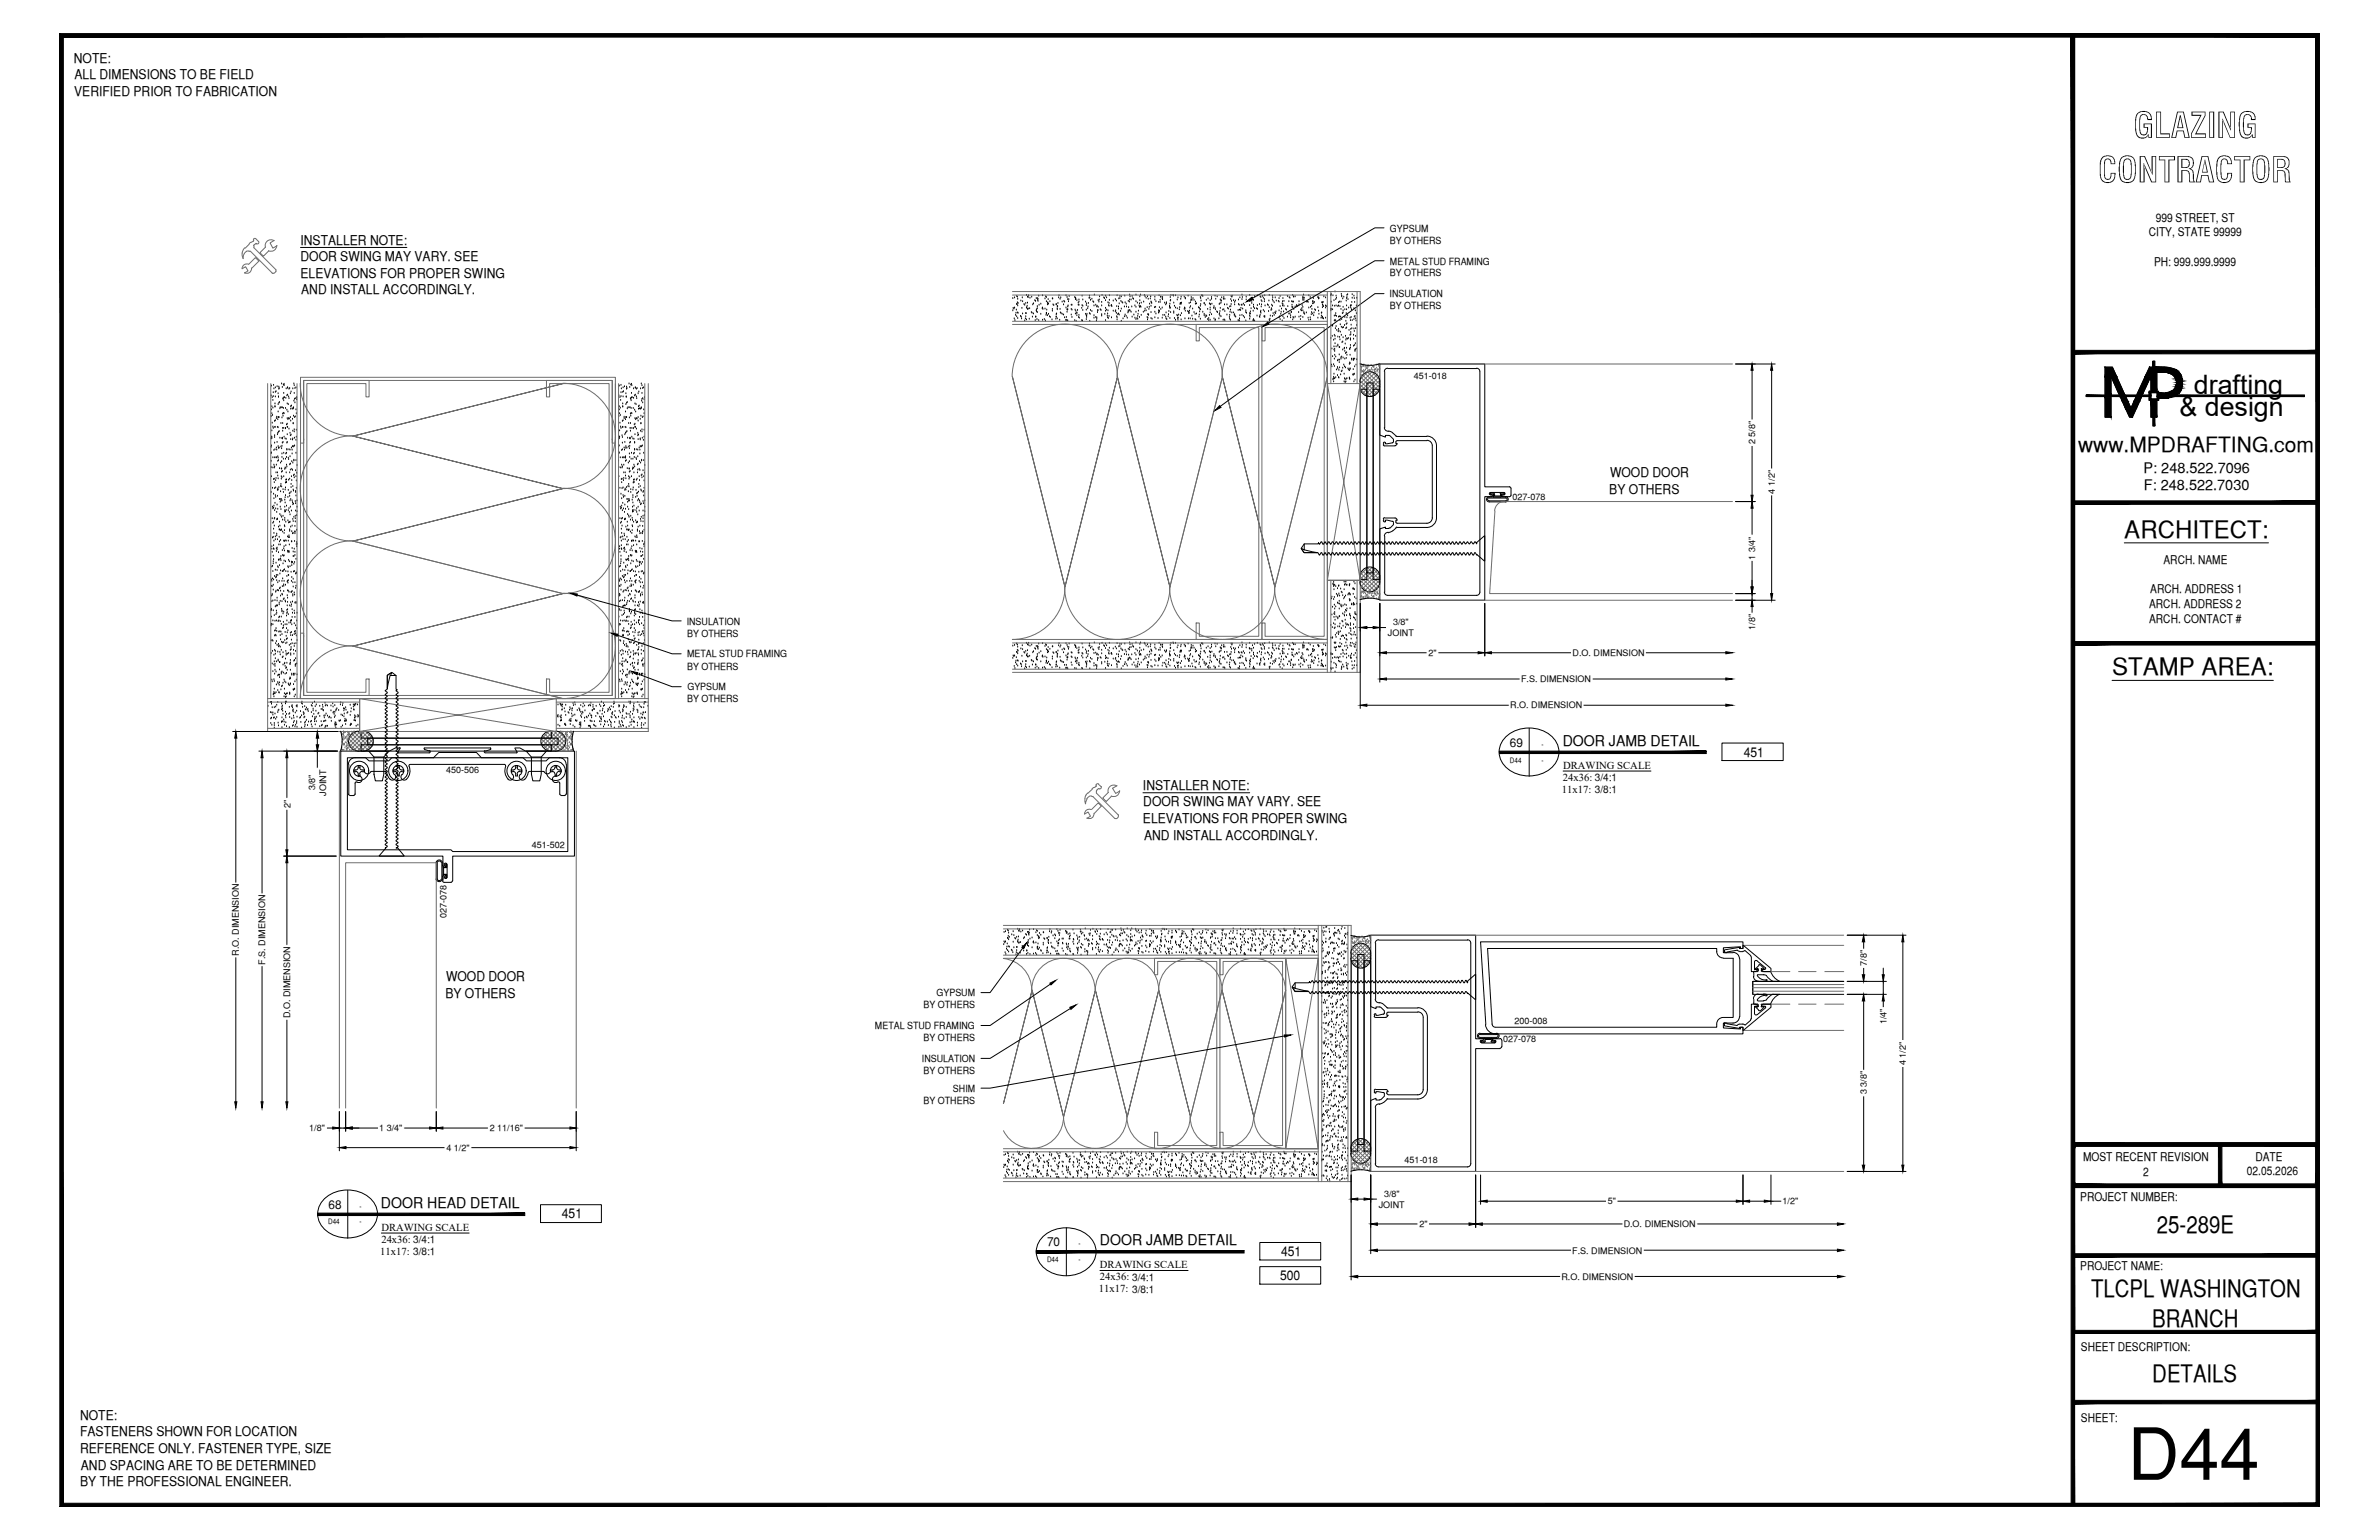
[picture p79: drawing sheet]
<svg xmlns="http://www.w3.org/2000/svg" width="432mm" height="279mm" viewBox="0 0 432 279" stroke-linecap="round" stroke-linejoin="round" font-family="sans-serif">
<defs><g id="words">
<text font-size="13.1" x="386.1" y="268.5">D44</text>
<g font-size="6.3">
<text x="387.2" y="25">GLAZING</text>
<text x="380.8" y="33.1">CONTRACTOR</text>
</g>
<g font-size="4.9">
<text x="398.2" y="71.5">drafting</text>
<text x="395.6" y="75.5">&amp; design</text>
</g>
<g font-size="4.4">
<text x="385.6" y="97.5">ARCHITECT:</text>
<text x="383.3" y="122.5">STAMP AREA:</text>
<text x="391.5" y="223.7">25-289E</text>
<text x="379.5" y="235.4">TLCPL WASHINGTON</text>
<text x="390.7" y="240.7">BRANCH</text>
<text x="390.7" y="250.7">DETAILS</text>
</g>
<text font-size="3.8" x="377.2" y="82">www.MPDRAFTING.com</text>
<g font-size="2.7">
<text x="283.7" y="135.3">DOOR JAMB DETAIL</text>
<text x="69.2" y="219.1">DOOR HEAD DETAIL</text>
<text x="199.6" y="225.9">DOOR JAMB DETAIL</text>
</g>
<g font-size="2.6">
<text x="389.1" y="85.8">P: 248.522.7096</text>
<text x="389.1" y="89">F: 248.522.7030</text>
</g>
<g font-size="2.4">
<text x="13.4" y="11.4">NOTE:</text>
<text x="13.5" y="17.4">VERIFIED PRIOR TO FABRICATION</text>
<text x="13.5" y="14.4">ALL DIMENSIONS TO BE FIELD</text>
<text x="54.5" y="44.4">INSTALLER NOTE:</text>
<text x="54.5" y="47.4">DOOR SWING MAY VARY. SEE</text>
<text x="54.5" y="50.4">ELEVATIONS FOR PROPER SWING</text>
<text x="54.7" y="53.4">AND INSTALL ACCORDINGLY.</text>
<text x="292.1" y="89.6">BY OTHERS</text>
<text x="292.2" y="86.6">WOOD DOOR</text>
<text x="316.5" y="137.3">451</text>
<text x="207.5" y="143.3">INSTALLER NOTE:</text>
<text x="207.5" y="149.3">ELEVATIONS FOR PROPER SWING</text>
<text x="207.5" y="146.3">DOOR SWING MAY VARY. SEE</text>
<text x="207.6" y="152.3">AND INSTALL ACCORDINGLY.</text>
<text x="81" y="178.1">WOOD DOOR</text>
<text x="80.8" y="181.1">BY OTHERS</text>
<text x="102" y="221">451</text>
<text x="232.5" y="227.9">451</text>
<text x="232.3" y="232.3">500</text>
<text x="14.5" y="257.6">NOTE:</text>
<text x="14.5" y="260.6">FASTENERS SHOWN FOR LOCATION</text>
<text x="14.5" y="263.7">REFERENCE ONLY. FASTENER TYPE, SIZE</text>
<text x="14.5" y="269.6">BY THE PROFESSIONAL ENGINEER.</text>
<text x="14.7" y="266.6">AND SPACING ARE TO BE DETERMINED</text>
</g>
<g font-size="2.2">
<text x="391.3" y="40.2">999 STREET, ST</text>
<text x="390" y="42.9">CITY, STATE 99999</text>
<text x="391" y="48.2">PH: 999.999.9999</text>
<text x="390.3" y="107.6">ARCH. ADDRESS 1</text>
<text x="392.7" y="102.3">ARCH. NAME</text>
<text x="390.1" y="110.3">ARCH. ADDRESS 2</text>
<text x="390.1" y="113">ARCH. CONTACT #</text>
<text x="274.1" y="135.4">69</text>
<text x="378.1" y="210.6">MOST RECENT REVISION</text>
<text x="389" y="213.3">2</text>
<text x="407.8" y="213.2">02.05.2026</text>
<text x="409.4" y="210.6">DATE</text>
<text x="59.6" y="219.3">68</text>
<text x="377.6" y="217.8">PROJECT NUMBER:</text>
<text x="190.1" y="226.1">70</text>
<text x="377.6" y="230.4">PROJECT NAME:</text>
<text x="377.7" y="245.2">SHEET DESCRIPTION:</text>
<text x="377.7" y="257.9">SHEET:</text>
</g>
<g font-size="1.9">
<text x="283.5" y="143.8">11x17: 3/8:1</text>
<text x="283.7" y="141.7">24x36: 3/4:1</text>
<text x="283.7" y="139.4">DRAWING SCALE</text>
<text x="69" y="227.6">11x17: 3/8:1</text>
<text x="69.2" y="223.3">DRAWING SCALE</text>
<text x="69.2" y="225.4">24x36: 3/4:1</text>
<text x="199.6" y="230.1">DRAWING SCALE</text>
<text x="199.6" y="232.3">24x36: 3/4:1</text>
<text x="199.5" y="234.4">11x17: 3/8:1</text>
</g>
<g font-size="1.8">
<text x="252.3" y="42">GYPSUM</text>
<text x="252.3" y="44.3">BY OTHERS</text>
<text x="252.2" y="53.9">INSULATION</text>
<text x="252.3" y="48">METAL STUD FRAMING</text>
<text x="252.3" y="50.2">BY OTHERS</text>
<text x="252.3" y="56.1">BY OTHERS</text>
<text x="124.7" y="113.3">INSULATION</text>
<text x="124.7" y="115.5">BY OTHERS</text>
<text x="124.7" y="119.3">METAL STUD FRAMING</text>
<text x="124.7" y="121.5">BY OTHERS</text>
<text x="124.8" y="125.2">GYPSUM</text>
<text x="124.7" y="127.4">BY OTHERS</text>
<text x="167.6" y="182.9">BY OTHERS</text>
<text x="170" y="180.7">GYPSUM</text>
<text x="158.8" y="186.7">METAL STUD FRAMING</text>
<text x="167.6" y="188.9">BY OTHERS</text>
<text x="167.3" y="192.7">INSULATION</text>
<text x="167.6" y="194.9">BY OTHERS</text>
<text x="167.6" y="200.3">BY OTHERS</text>
<text x="173" y="198.1">SHIM</text>
</g>
<g font-size="1.6">
<text x="256.6" y="68.7">451-018</text>
<text x="318.6" y="80.6" transform="rotate(-90 318.6 80.6)">2 5/8&quot;</text>
<text x="322.1" y="89.5" transform="rotate(-90 322.1 89.5)">4 1/2&quot;</text>
<text x="274.5" y="90.7">027-078</text>
<text x="318.6" y="101.5" transform="rotate(-90 318.6 101.5)">1 3/4&quot;</text>
<text x="252.9" y="113.5">3/8&quot;</text>
<text x="251.9" y="115.4">JOINT</text>
<text x="259.3" y="119">2&quot;</text>
<text x="285.4" y="119">D.O. DIMENSION</text>
<text x="318.6" y="114.3" transform="rotate(-90 318.6 114.3)">1/8&quot;</text>
<text x="276.1" y="123.8">F.S. DIMENSION</text>
<text x="274.1" y="128.5">R.O. DIMENSION</text>
<text x="57.2" y="143.4" transform="rotate(-90 57.2 143.4)">3/8&quot;</text>
<text x="81" y="140.2">450-506</text>
<text x="52.7" y="146.6" transform="rotate(-90 52.7 146.6)">2&quot;</text>
<text x="59.2" y="144.3" transform="rotate(-90 59.2 144.3)">JOINT</text>
<text x="96.5" y="153.9">451-502</text>
<text x="81" y="166.5" transform="rotate(-90 81 166.5)">027-078</text>
<text x="43.4" y="173.4" transform="rotate(-90 43.4 173.4)">R.O. DIMENSION</text>
<text x="48.1" y="175.1" transform="rotate(-90 48.1 175.1)">F.S. DIMENSION</text>
<text x="338.8" y="175.3" transform="rotate(-90 338.8 175.3)">7/8&quot;</text>
<text x="52.6" y="184.7" transform="rotate(-90 52.6 184.7)">D.O. DIMENSION</text>
<text x="274.9" y="185.7">200-008</text>
<text x="342.4" y="185.9" transform="rotate(-90 342.4 185.9)">1/4&quot;</text>
<text x="272.9" y="189">027-078</text>
<text x="345.9" y="193.2" transform="rotate(-90 345.9 193.2)">4 1/2&quot;</text>
<text x="338.8" y="198.6" transform="rotate(-90 338.8 198.6)">3 3/8&quot;</text>
<text x="56.1" y="205.2">1/8&quot;</text>
<text x="68.8" y="205.2">1 3/4&quot;</text>
<text x="81" y="208.8">4 1/2&quot;</text>
<text x="88.9" y="205.2">2 11/16&quot;</text>
<text x="255" y="211">451-018</text>
<text x="250.3" y="219.1">JOINT</text>
<text x="251.2" y="217.1">3/8&quot;</text>
<text x="291.8" y="218.5">5&quot;</text>
<text x="323.5" y="218.5">1/2&quot;</text>
<text x="257.6" y="222.7">2&quot;</text>
<text x="285.4" y="227.5">F.S. DIMENSION</text>
<text x="294.7" y="222.7">D.O. DIMENSION</text>
<text x="283.4" y="232.2">R.O. DIMENSION</text>
</g>
<g font-size="1.3">
<text x="279.8" y="135.4">-</text>
<text x="274.1" y="138.4">D44</text>
<text x="279.8" y="138.4">-</text>
<text x="65.3" y="219.3">-</text>
<text x="59.6" y="222.1">D44</text>
<text x="65.3" y="222.1">-</text>
<text x="195.8" y="226.1">-</text>
<text x="190.1" y="229">D44</text>
<text x="195.8" y="229">-</text>
</g>
</g></defs>
<!-- layer: SURROUNDING CONDITIONS -->
<g fill="none" stroke="#000" stroke-width=".18">
<path d="M183.8 54.2h.1M183.8 56.4h.1M183.9 55.9h.1M184 56.1h.1M184.1 57.8h.1M184.1 55.9h.1M184.1 54h.1M184.2 58.2h.1M184.3 57.2h.1M184.4 56.8h.1M184.5 56.3h.1M184.5 55.2h.1"/>
<path d="M184.5 57.5h.1M184.5 53.8h.1M184.6 55.2h.1M184.7 54.9h.1M184.7 53.9h.1M184.7 56.8h.1M184.7 54.3h.1M184.7 55.5h.1M184.7 57.8h.1M184.8 56.8h.1M184.8 55.1h.1M185.2 57.4h.1"/>
<path d="M185.3 54.6h.1M185.4 57.5h.1M185.4 57.8h.1M185.5 55.9h.1M185.5 54h.1M185.6 54.7h.1M185.6 57h.1M185.9 55.2h.1M186 55.4h.1M186 58.2h.1M186.1 57.8h.1M186.2 56.9h.1"/>
<path d="M186.2 55.1h.1M186.2 57.5h.1M186.3 53.6h.1M186.3 55.8h.1M186.3 58h.1M186.4 55.9h.1M186.4 55.6h.1M186.5 55h.1M186.5 53.9h.1M186.5 56.1h.1M186.6 54h.1M186.6 56.1h.1"/>
<path d="M186.7 53.7h.1M186.8 57.9h.1M186.9 56h.1M186.9 54.1h.1M187.2 56.7h.1M187.3 53.9h.1M187.3 56.8h.1M187.4 57.5h.1M187.5 55.3h.1M187.6 57h.1M187.6 55.1h.1M187.8 54.5h.1"/>
<path d="M187.9 58.2h.1M188 54.7h.1M188 57.5h.1M188.1 54.2h.1M188.1 56.4h.1M188.2 56.6h.1M188.2 56.2h.1M188.2 58h.1M188.3 56h.1M188.3 54.2h.1M188.3 55.6h.1M188.3 56.7h.1"/>
<path d="M188.3 54.5h.1M188.4 54.7h.1M188.4 54.3h.1M188.5 53.7h.1M188.5 58.2h.1M188.6 55.4h.1M188.9 57h.1M188.9 55.2h.1M189.2 56h.1M189.2 53.7h.1M189.2 55.9h.1M189.2 58.1h.1"/>
<path d="M189.3 56.1h.1M189.5 58h.1M189.7 56.1h.1M189.7 54.2h.1M189.7 58.2h.1M189.8 53.8h.1M189.9 57.2h.1M189.9 56.9h.1M189.9 54.7h.1M189.9 57h.1M189.9 54h.1M189.9 56.8h.1"/>
<path d="M190 56.3h.1M190.1 55.3h.1M190.1 55.1h.1M190.1 57.3h.1M190.2 54.9h.1M190.2 54.4h.1M190.3 57h.1M190.3 55.2h.1M190.5 57.5h.1M190.6 54.7h.1M190.6 57.6h.1M190.9 58h.1"/>
<path d="M191 56.1h.1M191 54.2h.1M191 56.5h.1M191.1 54.2h.1M191.1 55.3h.1M191.3 55.4h.1M191.6 57.9h.1M191.7 57.1h.1M191.7 55.2h.1M191.7 57.5h.1M191.7 55.3h.1M191.8 57h.1"/>
<path d="M191.9 56h.1M191.9 55.6h.1M191.9 57.8h.1M191.9 56.2h.1M192 55.6h.1M192 55.1h.1M192.2 54h.1M192.2 53.7h.1M192.3 58.1h.1M192.4 56.1h.1M192.4 54.3h.1M192.5 56.8h.1"/>
<path d="M192.5 54h.1M192.6 56.9h.1M192.8 54.8h.1M192.8 57h.1M193 57.1h.1M193 55.3h.1M193.1 54.7h.1M193.2 54.8h.1M193.2 57.7h.1M193.5 58.2h.1M193.5 53.7h.1M193.5 55.9h.1"/>
<path d="M193.5 58.1h.1M193.5 57.6h.1M193.7 58.2h.1M193.7 56.6h.1M193.7 54h.1M193.7 56.2h.1M193.7 56.3h.1M193.8 56.2h.1M193.8 54.4h.1M193.8 55.7h.1M193.8 58.2h.1M193.9 55.5h.1"/>
<path d="M193.9 54.7h.1M194 54.4h.1M194.1 53.8h.1M194.4 57.1h.1M194.4 55.4h.1M194.4 56.1h.1M194.6 55.4h.1M194.6 57.6h.1M194.6 56.3h.1M195.1 58.2h.1M195.1 54h.1M195.1 56.3h.1"/>
<path d="M195.2 54.4h.1M195.2 54.1h.1M195.2 57h.1M195.3 54.2h.1M195.3 56.5h.1M195.3 58.3h.1M195.5 57.3h.1M195.5 56.9h.1M195.5 54.5h.1M195.5 56.8h.1M195.6 56.3h.1M195.7 55.4h.1"/>
<path d="M195.7 55h.1M195.8 57.6h.1M195.8 57.2h.1M195.8 55.4h.1M195.8 54.4h.1M195.8 54.8h.1M195.9 57.7h.1M196.3 55.9h.1M196.3 58.2h.1M196.4 53.7h.1M196.4 55.4h.1M196.5 58.2h.1"/>
<path d="M196.5 56.3h.1M196.5 54.4h.1M196.5 55.6h.1M197 54.8h.1M197 57h.1M197.2 57.3h.1M197.2 55.4h.1M197.2 58h.1M197.2 56.3h.1M197.2 57.6h.1M197.2 55.1h.1M197.3 57h.1"/>
<path d="M197.4 56h.1M197.5 55.7h.1M197.5 55.1h.1M197.7 54.1h.1M197.7 53.7h.1M197.7 56.9h.1M197.8 58.3h.1M197.8 54.1h.1M197.9 57h.1M197.9 56.3h.1M197.9 54.5h.1M198.2 54.3h.1"/>
<path d="M198.2 56.5h.1M198.4 54.7h.1M198.5 54.9h.1M198.6 57.3h.1M198.6 55.5h.1M198.6 57.7h.1M198.6 53.5h.1M198.9 55.4h.1M198.9 57.6h.1M199 58.2h.1M199.1 57.7h.1M199.1 55.7h.1"/>
<path d="M199.1 57.9h.1M199.1 55.6h.1M199.2 56.7h.1M199.3 56.4h.1M199.3 56.3h.1M199.3 54.5h.1M199.3 55.8h.1M199.5 54.8h.1M199.5 54.4h.1M199.6 53.8h.1M199.7 56.2h.1M199.8 56.3h.1"/>
<path d="M200 57.3h.1M200 55.5h.1M200 54.9h.1M200 57.1h.1M200 53.6h.1M200.3 54h.1M200.5 54.2h.1M200.5 57h.1M200.7 56.5h.1M200.7 54.5h.1M200.7 53.7h.1M200.7 55.9h.1"/>
<path d="M200.7 58.2h.1M200.9 54h.1M200.9 56.3h.1M201 57.3h.1M201 57h.1M201 57.7h.1M201.1 56.4h.1M201.1 54.9h.1M201.2 57.8h.1M201.2 55.4h.1M201.3 57.4h.1M201.3 55.6h.1"/>
<path d="M201.3 55.1h.1M201.4 53.7h.1M201.4 54.5h.1M201.7 55.5h.1M201.7 55.4h.1M201.7 57.7h.1M201.8 55.6h.1M202.1 56.5h.1M202.1 54.6h.1M202.4 54.4h.1M202.4 56.6h.1M202.5 56.4h.1"/>
<path d="M202.6 54.6h.1M202.6 56.8h.1M202.7 57.5h.1M202.7 55.6h.1M202.8 53.7h.1M202.8 58h.1M202.8 57.7h.1M202.9 57.1h.1M203 56.1h.1M203 55.7h.1M203 57h.1M203.1 54.2h.1"/>
<path d="M203.1 55.1h.1M203.1 57.1h.1M203.3 54.2h.1M203.3 53.8h.1M203.4 56.5h.1M203.5 54.7h.1M203.5 53.8h.1M203.5 56.1h.1M203.5 58.3h.1M203.6 54.9h.1M203.8 55h.1M203.8 57.8h.1"/>
<path d="M204.1 57.5h.1M204.1 55.7h.1M204.2 53.7h.1M204.2 54.9h.1M204.2 57.1h.1M204.4 55.2h.1M204.4 57.4h.1M204.5 55.7h.1M204.6 57.7h.1M204.7 56.8h.1M204.8 56.6h.1M204.8 54.7h.1"/>
<path d="M204.8 56.4h.1M204.9 55.8h.1M205 54.8h.1M205 54.4h.1M205 53.5h.1M205 56.3h.1M205.1 53.8h.1M205.1 56.5h.1M205.3 54.4h.1M205.3 56.6h.1M205.4 55.7h.1M205.5 57.5h.1"/>
<path d="M205.5 53.8h.1M205.6 54.2h.1M205.7 54.3h.1M205.8 57.1h.1M206 55.5h.1M206 57.7h.1M206.2 56.6h.1M206.2 54.7h.1M206.2 53.5h.1M206.2 55.8h.1M206.2 58h.1M206.4 57.8h.1"/>
<path d="M206.4 55h.1M206.5 57.4h.1M206.5 57.9h.1M206.6 57h.1M206.6 56.5h.1M206.8 55.5h.1M206.8 57.6h.1M206.8 55.8h.1M206.8 55.1h.1M206.9 53.8h.1M206.9 54.5h.1M207 53.5h.1"/>
<path d="M207 55.6h.1M207.1 55.8h.1M207.1 55h.1M207.1 57.2h.1M207.5 56.6h.1M207.6 54.8h.1M207.7 53.6h.1M207.8 56.5h.1M207.8 53.8h.1M207.8 56.1h.1M208 54.1h.1M208 56.4h.1"/>
<path d="M208.2 57.6h.1M208.2 55.8h.1M208.3 53.8h.1M208.3 58h.1M208.3 57.7h.1M208.3 57.1h.1M208.4 57.1h.1M208.4 54.3h.1M208.5 57.2h.1M208.5 56.1h.1M208.6 55.8h.1M208.7 55.2h.1"/>
<path d="M208.8 54.2h.1M208.9 53.8h.1M208.9 56.7h.1M208.9 54.8h.1M208.9 55.6h.1M208.9 57.8h.1M209 54.9h.1M209 55.1h.1M209.1 57.9h.1M209.5 55.8h.1M209.6 57.7h.1M209.6 53.9h.1"/>
<path d="M209.6 54.4h.1M209.6 56.6h.1M209.7 55.8h.1M209.8 54.7h.1M209.8 57h.1M210.2 57.8h.1M210.3 56.8h.1M210.3 54.9h.1M210.3 56.4h.1M210.4 56.5h.1M210.4 53.7h.1M210.4 55.8h.1"/>
<path d="M210.6 54.9h.1M210.6 54.5h.1M210.7 53.9h.1M210.7 56.1h.1M210.9 57.7h.1M210.9 55.9h.1M210.9 54.2h.1M211 54h.1M211 54.4h.1M211.1 57.2h.1M211.4 55h.1M211.4 57.2h.1"/>
<path d="M211.6 55.3h.1M211.6 57.5h.1M211.6 56.8h.1M211.6 57.8h.1M211.7 54.9h.1M211.7 55.1h.1M211.8 58h.1M212 57.5h.1M212.1 57.1h.1M212.2 56.5h.1M212.3 55.6h.1M212.3 55.7h.1"/>
<path d="M212.3 57.8h.1M212.3 55.9h.1M212.3 55.2h.1M212.4 54h.1M212.4 54.6h.1M212.4 55.9h.1M212.5 54.5h.1M212.5 56.7h.1M212.5 53.6h.1M212.9 53.6h.1M213 53.7h.1M213 56.8h.1"/>
<path d="M213 55h.1M213 56.6h.1M213.2 55.6h.1M213.2 57.8h.1M213.4 53.7h.1M213.4 55.9h.1M213.4 58.1h.1M213.6 57.2h.1M213.7 56h.1M213.7 54.4h.1M213.7 57.8h.1M213.7 57.3h.1"/>
<path d="M213.8 54h.1M213.8 58.1h.1M213.9 57.7h.1M213.9 57.1h.1M214.1 56.2h.1M214.1 55.8h.1M214.2 55.2h.1M214.2 55.1h.1M214.2 57.3h.1M214.3 54.3h.1M214.4 53.9h.1M214.4 55.2h.1"/>
<path d="M214.4 58h.1M214.4 56.9h.1M214.4 55h.1M214.9 53.9h.1M214.9 56.1h.1M215 55.9h.1M215.1 57.8h.1M215.1 56h.1M215.1 54.1h.1M215.1 54.2h.1M215.1 56.5h.1M215.6 56.5h.1"/>
<path d="M215.6 53.7h.1M215.7 57.8h.1M215.7 56.6h.1M215.8 56.9h.1M215.8 55.1h.1M215.8 56.8h.1M215.9 56.5h.1M216 55.9h.1M216 57.8h.1M216.1 54.9h.1M216.1 55.6h.1M216.2 54.5h.1"/>
<path d="M216.2 54h.1M216.2 54.4h.1M216.3 54.5h.1M216.3 57.3h.1M216.5 57.9h.1M216.5 56.1h.1M216.5 54.2h.1M216.7 54.5h.1M216.7 56.7h.1M216.9 57h.1M216.9 58h.1M217 54.8h.1"/>
<path d="M217 55.2h.1M217 58.1h.1M217.2 57h.1M217.2 55.1h.1M217.6 55.8h.1M217.6 57.5h.1M217.7 57.1h.1M217.7 55.9h.1M217.7 56.6h.1M217.8 56.1h.1M217.9 57.9h.1M217.9 55.6h.1"/>
<path d="M217.9 54h.1M217.9 56.2h.1M217.9 54.2h.1M217.9 55.2h.1M218 54.6h.1M218.1 53.7h.1M218.2 53.7h.1M218.3 53.8h.1M218.3 56.6h.1M218.6 57h.1M218.6 55.1h.1M218.6 57.3h.1"/>
<path d="M218.8 55.4h.1M218.8 57.6h.1M218.9 57.3h.1M218.9 54.5h.1M219 57.4h.1M219.2 58h.1M219.2 56.1h.1M219.3 54.2h.1M219.4 58.2h.1M219.4 57.8h.1M219.5 57.2h.1M219.5 55.1h.1"/>
<path d="M219.6 56.3h.1M219.6 55.9h.1M219.6 54.5h.1M219.6 56.8h.1M219.6 55.2h.1M219.6 58.1h.1M219.7 55.3h.1M219.9 57.1h.1M219.9 54.3h.1M219.9 54h.1M220 55.2h.1M220.3 55.9h.1"/>
<path d="M220.3 55.6h.1M220.3 57.8h.1M220.5 53.7h.1M220.5 55.9h.1M220.5 58.2h.1M220.6 58h.1M220.6 56.2h.1M220.7 54.3h.1M220.9 56.6h.1M220.9 53.8h.1M221 56.7h.1M221.2 57.8h.1"/>
<path d="M221.3 57.1h.1M221.3 55.2h.1M221.4 56.9h.1M221.4 56.5h.1M221.4 55.1h.1M221.4 57.3h.1M221.5 55.9h.1M221.5 54.4h.1M221.6 55h.1M221.6 54.6h.1M221.6 57.5h.1M221.7 54.6h.1"/>
<path d="M221.7 54h.1M221.9 56.3h.1M222 58.1h.1M222.1 54.3h.1M222.1 54h.1M222.1 56.2h.1M222.2 58h.1M222.2 55.3h.1M222.3 54.3h.1M222.3 56.5h.1M222.3 58.2h.1M222.7 57.1h.1"/>
<path d="M222.7 55.3h.1M222.8 55.9h.1M222.9 56.1h.1M223.1 57.6h.1M223.2 57.2h.1M223.2 55.7h.1M223.2 57.9h.1M223.3 56.6h.1M223.3 58.1h.1M223.3 56.3h.1M223.4 54.4h.1M223.4 55.6h.1"/>
<path d="M223.5 55.2h.1M223.5 53.8h.1M223.5 54.7h.1M223.6 53.9h.1M223.6 56.8h.1M223.6 53.7h.1M223.9 54.5h.1M223.9 56.8h.1M224 57.2h.1M224.1 55.3h.1M224.1 54.9h.1M224.1 57.1h.1"/>
<path d="M224.2 57.4h.1M224.2 54.6h.1M224.3 57.5h.1M224.7 58.2h.1M224.7 56.3h.1M224.8 54.4h.1M224.8 55.2h.1M224.9 58.2h.1M224.9 55.4h.1M225 57.8h.1M225 56.3h.1M225 57.3h.1"/>
<path d="M225 54h.1M225.2 56.3h.1M225.2 55.9h.1M225.3 55.4h.1M225.4 57.2h.1M225.4 55.4h.1M225.4 53.5h.1M225.4 54.4h.1M225.5 54h.1M225.6 56.1h.1M225.7 55.2h.1M225.7 57.4h.1"/>
<path d="M225.9 55.4h.1M225.9 57.7h.1M226.1 58.2h.1M226.1 56.4h.1M226.1 56.7h.1M226.2 54.4h.1M226.2 53.9h.1M226.3 56.8h.1M226.8 54.5h.1M226.8 57.3h.1M226.8 55.4h.1M226.8 53.6h.1"/>
<path d="M226.8 57.9h.1M226.8 54.7h.1M226.8 56.9h.1M226.9 54.7h.1M226.9 57.5h.1M226.9 57h.1M226.9 56.6h.1M227.1 56h.1M227.2 55.1h.1M227.2 54.7h.1M227.3 54.1h.1M227.5 58.2h.1"/>
<path d="M227.5 56.5h.1M227.5 54.5h.1M227.5 55.8h.1M227.5 58h.1M227.5 55.4h.1M227.7 53.8h.1M227.7 56h.1M227.7 58.2h.1M228.1 56h.1M228.2 57.3h.1M228.2 55.4h.1M228.2 53.7h.1"/>
<path d="M228.2 56.1h.1M228.6 55.2h.1M228.6 57.5h.1M228.7 57.6h.1M228.7 57.2h.1M228.7 53.8h.1M228.8 56.6h.1M228.9 56.5h.1M228.9 54h.1M228.9 56.8h.1M228.9 54.5h.1M228.9 55.7h.1"/>
<path d="M229 55.3h.1M229 54.7h.1M229.2 53.8h.1M229.3 54.1h.1M229.3 56.3h.1M229.4 57.5h.1M229.5 54.4h.1M229.5 56.6h.1M229.5 54.7h.1M229.6 57.4h.1M229.6 53.7h.1M229.6 57.6h.1"/>
<path d="M229.6 55.5h.1M230.1 55.3h.1M230.2 55.4h.1M230.3 56.5h.1M230.3 54.6h.1M230.4 53.6h.1M230.4 55.8h.1M230.4 58h.1M230.4 58.3h.1M230.5 57.9h.1M230.6 57.3h.1M230.7 56.3h.1"/>
<path d="M230.8 56h.1M230.8 55.4h.1M230.8 56.2h.1M230.9 57.4h.1M230.9 55.6h.1M230.9 53.7h.1M230.9 54.4h.1M231 54h.1M231.1 54.7h.1M231.1 56.9h.1M231.3 54.9h.1M231.3 57.2h.1"/>
<path d="M231.4 56.8h.1M231.5 54h.1M231.5 56.9h.1M231.6 56.6h.1M231.6 54.6h.1M232 54.7h.1M232.2 54.2h.1M232.2 56.4h.1M232.2 54.8h.1M232.2 57.7h.1M232.3 57.5h.1M232.3 55.6h.1"/>
<path d="M232.3 53.8h.1M232.3 58h.1M232.5 57h.1M232.5 56.6h.1M232.6 56.1h.1M232.7 55.1h.1M232.7 58.2h.1M232.8 54.7h.1M232.8 55.5h.1M232.9 54.2h.1M232.9 55.2h.1M232.9 57.5h.1"/>
<path d="M233 56.6h.1M233 54.7h.1M233 55.6h.1M233 57.8h.1M233.4 56.1h.1M233.5 56.3h.1M233.7 57.5h.1M233.7 53.8h.1M233.7 55.6h.1M233.9 54.7h.1M233.9 57h.1M234 54h.1"/>
<path d="M234.1 54.1h.1M234.1 57h.1M234.3 57.7h.1M234.3 57.3h.1M234.4 56.6h.1M234.4 56.7h.1M234.4 54.7h.1M234.5 55.8h.1M234.5 55.4h.1M234.6 54.8h.1M234.6 53.6h.1M234.6 55.8h.1"/>
<path d="M234.6 58h.1M234.7 57.6h.1M234.8 53.8h.1M234.8 54.8h.1M234.8 53.9h.1M234.8 56.1h.1M234.8 57.7h.1M235.1 57.5h.1M235.1 55.7h.1M235.1 53.8h.1M235.3 55.4h.1M235.5 55.6h.1"/>
<path d="M235.7 56.7h.1M235.8 54.7h.1M235.8 55.3h.1M235.8 57.5h.1M236 58h.1M236.1 57.4h.1M236.1 56.3h.1M236.2 56.4h.1M236.3 56h.1M236.3 55.4h.1M236.5 57.6h.1M236.5 55.8h.1"/>
<path d="M236.5 53.9h.1M236.5 54.5h.1M236.5 54.2h.1M236.5 56.4h.1M236.5 54.1h.1M236.6 53.5h.1M236.7 54.5h.1M236.7 56.7h.1M236.7 56.9h.1M236.7 54.1h.1M236.8 57h.1M237.1 56.8h.1"/>
<path d="M237.2 54.8h.1M237.3 54.7h.1M237.4 54.9h.1M237.4 57.7h.1M237.6 53.7h.1M237.6 55.9h.1M237.6 58.1h.1M237.8 57.7h.1M237.8 54h.1M237.9 55.8h.1M237.9 58h.1M238 57.1h.1"/>
<path d="M238.1 56.7h.1M238.1 55.6h.1M238.1 56.1h.1M238.3 55.1h.1M238.3 54.7h.1M238.3 57h.1M238.4 54.2h.1M238.4 55.1h.1M238.4 57.3h.1M238.5 56.8h.1M238.6 54.9h.1M238.6 56.2h.1"/>
<path d="M238.8 56.3h.1M239.2 57.7h.1M239.2 55.8h.1M239.2 54h.1M239.3 54h.1M239.3 54.2h.1M239.3 56.5h.1M239.4 54.2h.1M239.4 57h.1M239.8 57.7h.1M239.8 56.8h.1M239.8 57.3h.1"/>
<path d="M239.9 54.9h.1M239.9 56.8h.1M240 57.7h.1M240 55.8h.1M240 55.3h.1M240 57.5h.1M240 54.9h.1M240.1 55.4h.1M240.1 57.8h.1M240.2 54.9h.1M240.2 55.6h.1M240.2 57.8h.1"/>
<path d="M240.3 53.8h.1M240.6 57.7h.1M240.6 55.9h.1M240.6 54h.1M240.6 55.5h.1M240.7 55.6h.1M241.6 56.1h.1M241.6 59.1h.1M241.6 53.6h.1M241.6 56.4h.1M241.6 54.8h.1M241.6 53.4h.1"/>
<path d="M241.8 59.1h.1M241.9 59.2h.1M241.9 55.5h.1M241.9 56.2h.1M241.9 53.7h.1M242.1 54.5h.1M242.2 57.3h.1M242.2 58.2h.1M242.3 55.6h.1M242.3 58.1h.1M242.3 53h.1M242.4 59.6h.1"/>
<path d="M242.4 57.3h.1M242.4 58.2h.1M242.4 56.9h.1M242.4 54.4h.1M242.5 55.5h.1M242.5 59.2h.1M242.5 53.7h.1M242.6 54.1h.1M242.6 57.4h.1M242.6 59.9h.1M242.8 55.6h.1M243 59.8h.1"/>
<path d="M243 55.5h.1M243 57.5h.1M243 54.9h.1M243.1 57.5h.1M243.1 54.8h.1M243.2 55.6h.1M243.2 58.2h.1M243.3 58.9h.1M243.3 57.5h.1M243.4 56.1h.1M243.4 54.8h.1M243.5 53.4h.1"/>
<path d="M243.5 59.4h.1M243.5 53.8h.1M243.5 58h.1M243.5 53.7h.1M243.6 59.5h.1M243.6 56.9h.1M243.7 54.2h.1M243.8 55.8h.1M243.8 56.4h.1M243.8 56.8h.1M243.8 59.4h.1M243.9 53.9h.1"/>
<path d="M244 59.1h.1M244.1 57.6h.1M244.1 56.2h.1M244.3 59.6h.1M244.3 58.3h.1M244.3 56.9h.1M244.3 54.6h.1M244.3 58.9h.1M244.4 55.5h.1M244.4 54.2h.1M244.4 59.5h.1M244.4 56.2h.1"/>
<path d="M244.5 57.7h.1M244.5 54h.1M244.5 58.7h.1M244.5 53.6h.1M244.6 57.3h.1M244.6 53.5h.1M244.7 54.4h.1M244.8 55.9h.1M244.9 59.9h.1M245 57.7h.1M245.1 58.2h.1M245.1 55.6h.1"/>
<path d="M245.2 55.9h.1M245.2 59.8h.1M245.2 55.5h.1M245.2 59h.1M245.2 57.6h.1M245.2 55.4h.1M245.3 56.2h.1M245.4 54.9h.1M245.4 59.6h.1M245.4 53.5h.1M245.4 54.1h.1M245.4 58.2h.1"/>
<path d="M245.7 59.7h.1M245.7 56h.1M245.7 58h.1M245.7 53.7h.1M245.8 54.2h.1M245.8 57.5h.1M245.9 54.9h.1M245.9 57.4h.1M246 56.4h.1M246.1 59.6h.1M246.1 57.8h.1M246.1 58.2h.1"/>
<path d="M246.2 56.9h.1M246.2 55.5h.1M246.3 54.1h.1M246.3 59.1h.1M49.2 75.6h.1M49.2 79.6h.1M49.2 71.8h.1M49.3 79.3h.1M49.3 70h.1M49.3 74.4h.1M49.3 79.6h.1M49.3 78.2h.1"/>
<path d="M49.3 73.8h.1M49.3 75.1h.1M49.4 76.8h.1M49.4 72.1h.1M49.5 75.4h.1M49.5 74h.1M49.5 72.6h.1M49.5 77.5h.1M49.6 71.2h.1M49.6 71.9h.1M49.6 77.7h.1M49.7 69.9h.1"/>
<path d="M49.7 70.5h.1M49.8 79.4h.1M49.8 79.1h.1M49.8 76.5h.1M49.9 77.5h.1M49.9 73.9h.1M49.9 73.3h.1M49.9 73.8h.1M50 72h.1M50 70.4h.1M50 76.3h.1M50 71.2h.1"/>
<path d="M50.1 71.1h.1M50.2 75.9h.1M50.2 75.7h.1M50.3 70.2h.1M50.4 78.9h.1M50.4 77.5h.1M50.4 76.1h.1M50.4 78.6h.1M50.5 74.7h.1M50.5 73.4h.1M50.5 77.6h.1M50.5 75.8h.1"/>
<path d="M50.5 71.4h.1M50.5 72h.1M50.5 72.1h.1M50.5 78.4h.1M50.6 70.6h.1M50.6 75.8h.1M50.6 70.2h.1M50.6 73.2h.1M50.7 78.3h.1M50.7 70.5h.1M50.7 73h.1M50.8 79.5h.1"/>
<path d="M50.8 74.2h.1M50.9 74h.1M51 76.8h.1M51.1 74h.1M51.1 69.7h.1M51.2 79.6h.1M51.2 75.8h.1M51.2 74h.1M51.2 70.3h.1M51.2 79.5h.1M51.3 78.2h.1M51.3 76.8h.1"/>
<path d="M51.3 77.7h.1M51.3 75.1h.1M51.4 75.5h.1M51.4 72.3h.1M51.4 72.5h.1M51.4 74.1h.1M51.4 75h.1M51.4 69.8h.1M51.5 72.7h.1M51.5 71.4h.1M51.5 77.7h.1M51.5 72.2h.1"/>
<path d="M51.6 70h.1M51.6 79.3h.1M51.6 75.1h.1M51.6 69.7h.1M51.6 72.1h.1M51.8 79.6h.1M51.8 77.8h.1M51.8 74.1h.1M51.8 77.7h.1M51.9 72.3h.1M51.9 70.5h.1M51.9 79.7h.1"/>
<path d="M52 77.1h.1M52.1 74.4h.1M52.1 71.8h.1M52.1 78.9h.1M52.1 75.9h.1M52.1 77.5h.1M52.1 73.3h.1M52.1 77h.1M52.2 77.5h.1M52.2 70.4h.1M52.2 71.7h.1M52.3 76.1h.1"/>
<path d="M52.3 74.7h.1M52.3 73.4h.1M52.4 72h.1M52.4 75.9h.1M52.5 70.6h.1M52.5 77.9h.1M52.5 72.3h.1M52.5 76h.1M52.6 70.5h.1M52.6 78.6h.1M52.7 75.8h.1M52.7 71.4h.1"/>
<path d="M52.7 79.1h.1M52.8 79.8h.1M52.8 74.2h.1M52.8 76.4h.1M52.8 73.8h.1M52.8 78.9h.1M52.8 71.1h.1M52.9 73.7h.1M53 74.2h.1M53.1 79.8h.1M53.1 76.1h.1M53.1 79.6h.1"/>
<path d="M53.1 78.2h.1M53.1 74.2h.1M53.1 70.5h.1M53.2 76.9h.1M53.2 76.8h.1M53.3 75.5h.1M53.3 74.1h.1M53.3 74h.1M53.3 72.8h.1M53.3 69.7h.1M53.4 71.4h.1M53.4 70h.1"/>
<path d="M53.4 78h.1M53.4 78.4h.1M53.5 72.5h.1M53.5 79.5h.1M53.5 75.8h.1M53.5 73.1h.1M53.5 70.5h.1M53.6 72.3h.1M53.6 75.6h.1M53.7 79.9h.1M53.7 74.4h.1M53.7 70.4h.1"/>
<path d="M53.8 78h.1M53.8 79.3h.1M53.8 75.1h.1M53.8 72.5h.1M53.8 72.1h.1M112.3 75.6h.1M112.3 79.6h.1M112.3 71.8h.1M112.4 79.6h.1M112.4 79.3h.1M112.4 73.8h.1M112.4 70h.1"/>
<path d="M112.4 74.4h.1M112.5 78.2h.1M112.5 79.3h.1M112.5 75.1h.1M112.5 76.8h.1M112.5 72.1h.1M112.6 75.4h.1M112.6 74h.1M112.6 72.6h.1M112.6 77.5h.1M112.7 71.2h.1M112.7 69.9h.1"/>
<path d="M112.7 71.9h.1M112.7 77.7h.1M112.8 70.5h.1M112.9 79.1h.1M113 79.4h.1M113 76.5h.1M113 77.5h.1M113 73.9h.1M113 73.3h.1M113 73.8h.1M113 71.2h.1M113.1 72h.1"/>
<path d="M113.1 70.4h.1M113.1 76.3h.1M113.2 71.1h.1M113.3 75.7h.1M113.3 75.9h.1M113.3 70.2h.1M113.4 78.9h.1M113.5 77.5h.1M113.5 76.1h.1M113.5 74.7h.1M113.5 78.6h.1M113.6 73.4h.1"/>
<path d="M113.6 77.6h.1M113.6 75.8h.1M113.6 71.4h.1M113.7 72h.1M113.7 75.8h.1M113.7 72.1h.1M113.7 78.4h.1M113.7 70.6h.1M113.7 70.2h.1M113.7 73.2h.1M113.8 78.3h.1M113.8 70.5h.1"/>
<path d="M113.9 74.2h.1M113.9 73h.1M113.9 79.5h.1M114 74h.1M114.1 76.8h.1M114.2 74h.1M114.2 69.7h.1M114.2 75.8h.1M114.3 79.6h.1M114.3 70.3h.1M114.4 79.6h.1M114.4 74h.1"/>
<path d="M114.4 79.5h.1M114.4 77.7h.1M114.4 78.2h.1M114.4 76.8h.1M114.4 72.3h.1M114.4 75.1h.1M114.5 75.5h.1M114.5 72.5h.1M114.5 69.8h.1M114.6 74.1h.1M114.6 72.7h.1M114.6 77.7h.1"/>
<path d="M114.6 75h.1M114.6 71.4h.1M114.6 72.2h.1M114.6 69.7h.1M114.7 70h.1M114.7 79.3h.1M114.7 75.1h.1M114.7 72.1h.1M114.9 79.6h.1M114.9 77.8h.1M114.9 74.1h.1M114.9 77.7h.1"/>
<path d="M115 72.3h.1M115 70.5h.1M115.1 79.7h.1M115.1 77.1h.1M115.2 74.4h.1M115.2 71.8h.1M115.3 78.9h.1M115.3 75.9h.1M115.3 77.5h.1M115.3 73.3h.1M115.3 77h.1M115.3 70.4h.1"/>
<path d="M115.3 71.7h.1M115.4 76.1h.1M115.4 74.7h.1M115.4 73.4h.1M115.5 72h.1M115.5 70.6h.1M115.5 77.9h.1M115.5 75.9h.1M115.6 72.3h.1M115.6 76h.1M115.6 70.5h.1M115.8 78.6h.1"/>
<path d="M115.8 79.1h.1M115.8 79.8h.1M115.8 75.8h.1M115.8 71.4h.1M115.8 76.4h.1M115.9 74.2h.1M115.9 78.9h.1M115.9 73.8h.1M116 71.1h.1M116 73.7h.1M116.1 74.2h.1M116.2 79.6h.1"/>
<path d="M116.2 79.8h.1M116.2 76.1h.1M116.3 78.2h.1M116.3 74.2h.1M116.3 70.5h.1M116.3 76.9h.1M116.3 75.5h.1M116.3 76.8h.1M116.4 74.1h.1M116.4 74h.1M116.4 69.7h.1M116.5 72.8h.1"/>
<path d="M116.5 71.4h.1M116.5 70h.1M116.5 78h.1M116.5 72.5h.1M116.5 78.4h.1M116.6 79.5h.1M116.6 75.8h.1M116.6 72.3h.1M116.6 73.1h.1M116.6 70.5h.1M116.7 75.6h.1M116.8 79.9h.1"/>
<path d="M116.8 70.4h.1M116.8 74.4h.1M116.9 78h.1M116.9 72.5h.1M116.9 79.3h.1M116.9 75.1h.1M117 72.1h.1M241.6 61.4h.1M241.7 66.2h.1M241.7 66.5h.1M241.7 63.3h.1M241.8 61h.1"/>
<path d="M241.9 64.7h.1M241.9 68.9h.1M242 68.8h.1M242.1 69.3h.1M242.1 68.5h.1M242.1 61.7h.1M242.1 66.2h.1M242.1 67.9h.1M242.1 62.9h.1M242.1 68.7h.1M242.1 63.5h.1M242.2 66.5h.1"/>
<path d="M242.2 65.2h.1M242.2 60.8h.1M242.3 63.8h.1M242.3 68.7h.1M242.3 64.5h.1M242.3 63.4h.1M242.3 62.4h.1M242.3 61h.1M242.3 61.5h.1M242.4 68.5h.1M242.4 64.8h.1M242.5 62.9h.1"/>
<path d="M242.6 67.1h.1M242.8 66.7h.1M242.8 68.1h.1M242.8 65.5h.1M242.8 61.2h.1M242.8 66.9h.1M242.8 62.6h.1M242.8 62.8h.1M242.9 65.3h.1M242.9 60.2h.1M243 68.5h.1M243 67.2h.1"/>
<path d="M243 68.6h.1M243 60.1h.1M243.1 65.8h.1M243.1 64.4h.1M243.1 63.1h.1M243.1 66.7h.1M243.1 61.2h.1M243.1 65.3h.1M243.2 61.7h.1M243.3 60.3h.1M243.3 68h.1M243.4 64.9h.1"/>
<path d="M243.4 65.2h.1M243.5 60.8h.1M243.5 67.4h.1M243.5 64.8h.1M243.6 67.3h.1M243.6 62.2h.1M243.7 66.8h.1M243.7 63.5h.1M243.7 62h.1M243.8 65h.1M243.8 61.3h.1M243.9 66.2h.1"/>
<path d="M244 69.3h.1M244 67.9h.1M244 63.3h.1M244 66.5h.1M244 68.7h.1M244 63.2h.1M244.1 65.2h.1M244.1 63.8h.1M244.2 62.4h.1M244.2 68.9h.1M244.2 69.4h.1M244.2 61h.1"/>
<path d="M244.2 66.7h.1M244.2 64.1h.1M244.3 61.7h.1M244.3 69.3h.1M244.3 68.8h.1M244.3 65h.1M244.3 61.5h.1M244.4 63.2h.1M244.4 64h.1M244.5 68.7h.1M244.5 64.5h.1M244.6 61.5h.1"/>
<path d="M244.7 66.9h.1M244.7 61.4h.1M244.8 67.1h.1M244.9 68.6h.1M244.9 67.2h.1M244.9 68.7h.1M244.9 66.1h.1M245 65.8h.1M245 68.8h.1M245 63.3h.1M245 63.4h.1M245 64.5h.1"/>
<path d="M245 67h.1M245 66.9h.1M245 66h.1M245 60.8h.1M245.1 63.1h.1M245.1 61.7h.1M245.1 61.5h.1M245.1 62.7h.1M245.2 60.3h.1M245.2 60.7h.1M245.3 65.2h.1M245.4 65.3h.1"/>
<path d="M245.6 68h.1M245.6 67.1h.1M245.6 65.2h.1M245.6 68.1h.1M245.7 65.2h.1M245.7 61.5h.1M245.7 60.8h.1M245.7 65.4h.1M245.7 62.8h.1M245.7 69.3h.1M245.7 67.9h.1M245.8 67.9h.1"/>
<path d="M245.8 60.1h.1M245.9 66.5h.1M245.9 65.2h.1M245.9 62.7h.1M245.9 63.8h.1M245.9 69h.1M245.9 63.6h.1M246 62.4h.1M246 63.4h.1M246.1 61h.1M246.1 66.2h.1M246.2 63.3h.1"/>
<path d="M246.3 65.3h.1M49.2 83.7h.1M49.2 82.3h.1M49.2 84.8h.1M49.2 81.2h.1M49.2 89.3h.1M49.3 80.9h.1M49.3 86.5h.1M49.3 82.2h.1M49.3 99.6h.1M49.3 99.2h.1M49.4 94.1h.1"/>
<path d="M49.5 88.6h.1M49.5 92h.1M49.5 97.6h.1M49.5 83.1h.1M49.5 84.9h.1M49.5 94.9h.1M49.5 92.3h.1M49.6 97.5h.1M49.7 99.6h.1M49.7 96h.1M49.7 99h.1M49.7 94.7h.1"/>
<path d="M49.7 92.2h.1M49.7 89.7h.1M49.7 87h.1M49.7 98.2h.1M49.7 96.8h.1M49.7 99.7h.1M49.7 90.5h.1M49.7 91.8h.1M49.7 84.4h.1M49.7 81.7h.1M49.8 95.4h.1M49.8 94.2h.1"/>
<path d="M49.8 84.9h.1M49.8 87.6h.1M49.8 86.9h.1M49.8 94h.1M49.8 92.6h.1M49.8 88.6h.1M49.8 83.1h.1M49.8 84.7h.1M49.8 80.4h.1M49.9 91.3h.1M49.9 81.6h.1M50 89.9h.1"/>
<path d="M50 97.9h.1M50 97.4h.1M50 88.5h.1M50 87.2h.1M50 92.3h.1M50 90.2h.1M50.1 85.8h.1M50.1 86.8h.1M50.1 83.1h.1M50.2 84.4h.1M50.2 83.1h.1M50.2 81.3h.1"/>
<path d="M50.2 99.6h.1M50.2 81.7h.1M50.2 97.2h.1M50.2 93h.1M50.2 96.9h.1M50.2 94.3h.1M50.3 80.3h.1M50.3 99.8h.1M50.3 99.4h.1M50.3 91.6h.1M50.4 97.9h.1M50.4 94.2h.1"/>
<path d="M50.4 90h.1M50.4 85.8h.1M50.4 89h.1M50.4 92.4h.1M50.4 88.7h.1M50.4 82.9h.1M50.4 86.4h.1M50.4 83.7h.1M50.5 86.9h.1M50.5 83.1h.1M50.5 88.9h.1M50.5 81h.1"/>
<path d="M50.5 81.3h.1M50.5 95.6h.1M50.5 83.6h.1M50.6 98.9h.1M50.6 88.5h.1M50.7 97.5h.1M50.7 96.1h.1M50.7 81.3h.1M50.7 94.7h.1M50.7 90.6h.1M50.7 85h.1M50.7 98.3h.1"/>
<path d="M50.8 93.3h.1M50.8 95.4h.1M50.9 92h.1M50.9 90.6h.1M50.9 91.1h.1M50.9 98.9h.1M50.9 89.2h.1M50.9 98h.1M50.9 88.3h.1M50.9 84h.1M50.9 96.3h.1M51 87.9h.1"/>
<path d="M51 92.5h.1M51 81.1h.1M51 93.6h.1M51 90.9h.1M51.1 86.5h.1M51.1 85.1h.1M51.1 96.2h.1M51.1 90.6h.1M51.1 86.9h.1M51.1 96.1h.1M51.1 83.8h.1M51.1 81.4h.1"/>
<path d="M51.1 93.9h.1M51.1 88.3h.1M51.1 85.7h.1M51.2 82.4h.1M51.2 81h.1M51.2 86.7h.1M51.2 90.9h.1M51.2 83h.1M51.2 99.9h.1M51.2 85.5h.1M51.2 80.4h.1M51.3 94.4h.1"/>
<path d="M51.3 96.5h.1M51.4 88.8h.1M51.4 93.7h.1M51.4 80.3h.1M51.4 83.3h.1M51.4 89.3h.1M51.5 99.6h.1M51.5 98.2h.1M51.5 86.5h.1M51.5 82.2h.1M51.6 96.8h.1M51.6 99.2h.1"/>
<path d="M51.6 95.4h.1M51.6 99.9h.1M51.6 96.3h.1M51.6 98.2h.1M51.7 94h.1M51.7 92.6h.1M51.7 94.4h.1M51.7 90.7h.1M51.7 85.2h.1M51.7 92h.1M51.7 95.6h.1M51.7 92.9h.1"/>
<path d="M51.8 91.2h.1M51.8 88.9h.1M51.8 84.9h.1M51.8 98.1h.1M51.8 90.3h.1M51.8 89.9h.1M51.8 88.5h.1M51.8 83.3h.1M51.8 92.8h.1M51.8 87.6h.1M51.9 87.1h.1M51.9 99h.1"/>
<path d="M51.9 94.7h.1M51.9 85h.1M51.9 82.4h.1M51.9 85.8h.1M51.9 98.2h.1M51.9 92.6h.1M51.9 87.5h.1M52 84.4h.1M52 83h.1M52 87.1h.1M52 91.8h.1M52 87.6h.1"/>
<path d="M52 82.2h.1M52.1 81.7h.1M52.1 81.5h.1M52.1 84.7h.1M52.1 80.4h.1M52.1 80.3h.1M52.2 97.4h.1M52.3 94.5h.1M52.3 90.2h.1M52.3 98.2h.1M52.3 92.6h.1M52.3 89h.1"/>
<path d="M52.3 83.1h.1M52.4 87.1h.1M52.4 83.4h.1M52.4 97.5h.1M52.4 94.9h.1M52.5 81.6h.1M52.5 97.2h.1M52.5 92.3h.1M52.5 98.9h.1M52.5 97.5h.1M52.5 93h.1M52.5 94.8h.1"/>
<path d="M52.5 89.6h.1M52.6 96.1h.1M52.6 96.4h.1M52.6 90h.1M52.6 85.8h.1M52.6 86.9h.1M52.6 84.3h.1M52.6 94.7h.1M52.6 93.4h.1M52.6 90.9h.1M52.6 82.9h.1M52.6 89.5h.1"/>
<path d="M52.6 81.7h.1M52.7 92h.1M52.7 85.3h.1M52.7 84.2h.1M52.8 90.6h.1M52.8 95.6h.1M52.8 89.3h.1M52.8 87.9h.1M52.8 88.5h.1M52.9 86.5h.1M52.9 98.3h.1M52.9 92.7h.1"/>
<path d="M52.9 81.3h.1M53 85.2h.1M53 83.8h.1M53 96.5h.1M53 87.2h.1M53 98.3h.1M53 82.4h.1M53 90.9h.1M53 81.7h.1M53 95.4h.1M53 99.5h.1M53.1 81h.1"/>
<path d="M53.1 85.3h.1M53.1 91.2h.1M53.1 96.8h.1M53.1 88.3h.1M53.1 84h.1M53.1 94.2h.1M53.1 91.6h.1M53.2 94.6h.1M53.2 81.1h.1M53.2 96.8h.1M53.2 88.9h.1M53.3 89.1h.1"/>
<path d="M53.3 91.4h.1M53.3 86.3h.1M53.3 83.5h.1M53.3 93.9h.1M53.3 83.6h.1M53.3 81h.1M53.4 99.6h.1M53.4 86.7h.1M53.4 86.2h.1M53.5 98.2h.1M53.5 80.9h.1M53.5 96.8h.1"/>
<path d="M53.5 95.5h.1M53.5 96.5h.1M53.6 94.1h.1M53.6 94.7h.1M53.6 91h.1M53.6 93.7h.1M53.7 92.7h.1M53.7 91.4h.1M53.7 89.2h.1M53.7 85.4h.1M53.7 89.3h.1M53.7 90h.1"/>
<path d="M53.7 83.6h.1M53.7 86.5h.1M53.7 82.2h.1M53.8 88.6h.1M53.8 87.2h.1M53.8 98.8h.1M53.8 85.9h.1M53.8 98.4h.1M53.8 99.2h.1M53.8 96.2h.1M53.8 93.5h.1M53.9 84.5h.1"/>
<path d="M53.9 92.8h.1M53.9 92h.1M53.9 98.7h.1M53.9 90.9h.1M112.3 83.7h.1M112.3 81.2h.1M112.3 89.3h.1M112.3 82.3h.1M112.3 84.8h.1M112.3 86.5h.1M112.4 80.9h.1M112.4 82.2h.1"/>
<path d="M112.5 99.6h.1M112.5 99.2h.1M112.5 94.1h.1M112.5 88.6h.1M112.6 83.1h.1M112.6 92h.1M112.6 97.6h.1M112.6 84.9h.1M112.6 94.9h.1M112.6 92.3h.1M112.7 97.5h.1M112.7 89.7h.1"/>
<path d="M112.8 99.6h.1M112.8 98.2h.1M112.8 96h.1M112.8 99h.1M112.8 94.7h.1M112.8 92.2h.1M112.8 87h.1M112.8 96.8h.1M112.8 99.7h.1M112.8 94.2h.1M112.8 90.5h.1M112.8 91.8h.1"/>
<path d="M112.8 87.6h.1M112.8 84.4h.1M112.8 81.7h.1M112.9 95.4h.1M112.9 88.6h.1M112.9 84.9h.1M112.9 86.9h.1M113 94h.1M113 92.6h.1M113 83.1h.1M113 84.7h.1M113 80.4h.1"/>
<path d="M113 81.6h.1M113 91.3h.1M113 97.4h.1M113.1 89.9h.1M113.1 88.5h.1M113.1 97.9h.1M113.2 87.2h.1M113.2 92.3h.1M113.2 90.2h.1M113.2 85.8h.1M113.2 84.4h.1M113.2 86.8h.1"/>
<path d="M113.2 83.1h.1M113.2 99.6h.1M113.3 83.1h.1M113.3 81.3h.1M113.3 96.9h.1M113.3 81.7h.1M113.3 97.2h.1M113.3 93h.1M113.3 99.4h.1M113.3 94.3h.1M113.4 80.3h.1M113.4 99.8h.1"/>
<path d="M113.4 90h.1M113.4 91.6h.1M113.4 89h.1M113.5 97.9h.1M113.5 94.2h.1M113.5 88.7h.1M113.5 85.8h.1M113.5 92.4h.1M113.5 83.1h.1M113.5 82.9h.1M113.5 86.4h.1M113.5 83.7h.1"/>
<path d="M113.6 86.9h.1M113.6 81.3h.1M113.6 95.6h.1M113.6 88.9h.1M113.6 81h.1M113.7 83.6h.1M113.7 98.9h.1M113.7 88.5h.1M113.8 97.5h.1M113.8 96.1h.1M113.8 90.6h.1M113.8 81.3h.1"/>
<path d="M113.9 94.7h.1M113.9 85h.1M113.9 98.3h.1M113.9 93.3h.1M113.9 92h.1M113.9 95.4h.1M113.9 91.1h.1M114 90.6h.1M114 88.3h.1M114 98.9h.1M114 89.2h.1M114 98h.1"/>
<path d="M114 84h.1M114 96.3h.1M114.1 87.9h.1M114.1 86.5h.1M114.1 96.2h.1M114.1 92.5h.1M114.1 81.1h.1M114.1 93.6h.1M114.1 90.9h.1M114.2 85.1h.1M114.2 90.6h.1M114.2 86.9h.1"/>
<path d="M114.2 93.9h.1M114.2 96.1h.1M114.2 88.3h.1M114.2 83.8h.1M114.2 82.4h.1M114.2 81.4h.1M114.2 90.9h.1M114.2 85.7h.1M114.3 81h.1M114.3 86.7h.1M114.3 83h.1M114.3 80.4h.1"/>
<path d="M114.4 99.9h.1M114.4 85.5h.1M114.4 94.4h.1M114.4 96.5h.1M114.4 80.3h.1M114.5 88.8h.1M114.5 93.7h.1M114.5 89.3h.1M114.6 99.6h.1M114.6 83.3h.1M114.6 98.2h.1M114.6 86.5h.1"/>
<path d="M114.6 82.2h.1M114.7 96.8h.1M114.7 99.2h.1M114.7 98.2h.1M114.7 95.4h.1M114.7 94h.1M114.7 99.9h.1M114.7 96.3h.1M114.7 90.7h.1M114.8 92.6h.1M114.8 94.4h.1M114.8 85.2h.1"/>
<path d="M114.8 92h.1M114.8 95.6h.1M114.8 92.9h.1M114.9 91.2h.1M114.9 89.9h.1M114.9 88.9h.1M114.9 83.3h.1M114.9 84.9h.1M114.9 98.1h.1M114.9 90.3h.1M114.9 88.5h.1M114.9 92.8h.1"/>
<path d="M114.9 87.6h.1M115 87.1h.1M115 98.2h.1M115 99h.1M115 94.7h.1M115 85h.1M115 82.4h.1M115.1 85.8h.1M115.1 84.4h.1M115.1 92.6h.1M115.1 91.8h.1M115.1 87.6h.1"/>
<path d="M115.1 87.5h.1M115.1 83h.1M115.1 87.1h.1M115.1 82.2h.1M115.2 81.7h.1M115.2 80.3h.1M115.2 81.5h.1M115.2 84.7h.1M115.2 80.4h.1M115.3 97.4h.1M115.4 98.2h.1M115.4 94.5h.1"/>
<path d="M115.4 90.2h.1M115.4 92.6h.1M115.4 89h.1M115.4 83.1h.1M115.4 97.5h.1M115.5 87.1h.1M115.5 83.4h.1M115.5 94.9h.1M115.6 98.9h.1M115.6 81.6h.1M115.6 97.2h.1M115.6 93h.1"/>
<path d="M115.6 92.3h.1M115.6 89.6h.1M115.6 97.5h.1M115.6 90h.1M115.6 94.8h.1M115.6 86.9h.1M115.7 96.1h.1M115.7 94.7h.1M115.7 96.4h.1M115.7 85.8h.1M115.7 89.5h.1M115.7 84.3h.1"/>
<path d="M115.8 93.4h.1M115.8 90.9h.1M115.8 85.3h.1M115.8 82.9h.1M115.8 81.7h.1M115.8 92h.1M115.8 95.6h.1M115.8 84.2h.1M115.9 90.6h.1M115.9 89.3h.1M116 87.9h.1M116 98.3h.1"/>
<path d="M116 88.5h.1M116 86.5h.1M116 85.2h.1M116 92.7h.1M116 81.3h.1M116.1 83.8h.1M116.1 96.5h.1M116.1 90.9h.1M116.1 87.2h.1M116.1 98.3h.1M116.1 82.4h.1M116.1 85.3h.1"/>
<path d="M116.1 81.7h.1M116.1 95.4h.1M116.1 91.2h.1M116.1 99.5h.1M116.1 96.8h.1M116.2 81h.1M116.2 88.3h.1M116.3 84h.1M116.3 94.2h.1M116.3 91.6h.1M116.3 94.6h.1M116.3 81.1h.1"/>
<path d="M116.3 96.8h.1M116.3 88.9h.1M116.4 89.1h.1M116.4 93.9h.1M116.4 91.4h.1M116.4 86.3h.1M116.5 83.5h.1M116.5 83.6h.1M116.5 81h.1M116.5 99.6h.1M116.5 86.7h.1M116.5 86.2h.1"/>
<path d="M116.6 98.2h.1M116.6 96.8h.1M116.6 80.9h.1M116.6 95.5h.1M116.6 96.5h.1M116.7 94.1h.1M116.7 92.7h.1M116.7 94.7h.1M116.7 91h.1M116.7 85.4h.1M116.7 93.7h.1M116.7 89.3h.1"/>
<path d="M116.8 91.4h.1M116.8 89.2h.1M116.8 90h.1M116.8 83.6h.1M116.8 86.5h.1M116.8 82.2h.1M116.8 98.8h.1M116.9 88.6h.1M116.9 87.2h.1M116.9 99.2h.1M116.9 96.2h.1M117 85.9h.1"/>
<path d="M117 98.4h.1M117 98.7h.1M117 93.5h.1M117 84.5h.1M117 92.8h.1M117 92h.1M117 90.9h.1M49.2 113.3h.1M49.2 116.3h.1M49.2 110.7h.1M49.2 113.5h.1M49.2 118.6h.1"/>
<path d="M49.3 112h.1M49.3 110.6h.1M49.3 105.2h.1M49.3 106.4h.1M49.3 113.3h.1M49.3 108.1h.1M49.3 109.2h.1M49.3 105.5h.1M49.3 102.9h.1M49.4 107.8h.1M49.4 106.4h.1M49.4 116.2h.1"/>
<path d="M49.4 108h.1M49.4 100.2h.1M49.5 105h.1M49.5 118.2h.1M49.5 102.7h.1M49.5 103.7h.1M49.5 116.3h.1M49.5 112.6h.1M49.5 113.3h.1M49.5 109h.1M49.6 102.3h.1M49.6 100.9h.1"/>
<path d="M49.6 110.8h.1M49.6 107.1h.1M49.6 106.2h.1M49.6 101.9h.1M49.7 105.2h.1M49.7 101.5h.1M49.7 118.9h.1M49.8 111.7h.1M49.8 114.5h.1M49.8 104.6h.1M49.8 118h.1M49.8 115.4h.1"/>
<path d="M49.9 109h.1M49.9 112.7h.1M50 119.5h.1M50 118.2h.1M50 103.4h.1M50 118.7h.1M50 115.3h.1M50 110.1h.1M50 116.8h.1M50 114.4h.1M50 107.4h.1M50 104.8h.1"/>
<path d="M50.1 115.4h.1M50.1 114h.1M50.1 111.5h.1M50.1 107.3h.1M50.1 110h.1M50.1 102.2h.1M50.2 112.6h.1M50.2 116.4h.1M50.2 110.9h.1M50.2 104.4h.1M50.2 100.1h.1M50.2 104.7h.1"/>
<path d="M50.2 111.3h.1M50.2 109.9h.1M50.2 114.6h.1M50.2 105.3h.1M50.3 108.5h.1M50.3 109h.1M50.3 103.5h.1M50.3 117.1h.1M50.4 107.1h.1M50.4 109.9h.1M50.4 105.7h.1M50.4 104.4h.1"/>
<path d="M50.4 118.3h.1M50.4 102.8h.1M50.5 103h.1M50.5 112.8h.1M50.5 119.8h.1M50.5 120h.1M50.5 101.6h.1M50.5 100.3h.1M50.5 107.2h.1M50.5 116.9h.1M50.5 117.3h.1M50.6 101.7h.1"/>
<path d="M50.6 112.6h.1M50.6 114.7h.1M50.6 112.1h.1M50.7 109.7h.1M50.7 105.5h.1M50.7 117.2h.1M50.7 109.4h.1M50.7 102.6h.1M50.7 112h.1M50.7 106.8h.1M50.8 118.4h.1M50.8 114.6h.1"/>
<path d="M50.8 104.1h.1M50.8 101.5h.1M50.9 118.8h.1M50.9 117.4h.1M50.9 112.8h.1M50.9 109.1h.1M50.9 115.3h.1M50.9 106.7h.1M50.9 116.1h.1M50.9 107.3h.1M50.9 103.6h.1M50.9 108.1h.1"/>
<path d="M50.9 101.4h.1M51 114.7h.1M51 101.7h.1M51 101h.1M51.1 113.3h.1M51.1 112h.1M51.1 118h.1M51.1 110.6h.1M51.1 116.5h.1M51.2 109.2h.1M51.2 107.8h.1M51.2 111h.1"/>
<path d="M51.2 105.5h.1M51.2 115.1h.1M51.2 110.9h.1M51.2 106.4h.1M51.2 107.9h.1M51.2 103.7h.1M51.2 119.3h.1M51.3 105h.1M51.3 100.8h.1M51.3 116.6h.1M51.3 114h.1M51.4 103.7h.1"/>
<path d="M51.4 102.3h.1M51.4 118.4h.1M51.4 119.2h.1M51.4 111.4h.1M51.4 100.9h.1M51.4 112.9h.1M51.4 113.5h.1M51.4 113.9h.1M51.4 108.8h.1M51.5 116.6h.1M51.5 111.1h.1M51.5 107.3h.1"/>
<path d="M51.5 106.4h.1M51.5 106.1h.1M51.5 103.5h.1M51.6 105.5h.1M51.6 101.8h.1M51.6 108.6h.1M51.6 100.8h.1M51.6 103.4h.1M51.7 116.2h.1M51.8 114.7h.1M51.8 113.3h.1M51.8 109h.1"/>
<path d="M51.8 119.6h.1M51.8 109.2h.1M51.8 106.2h.1M51.8 101.9h.1M51.9 118.2h.1M51.9 116.8h.1M51.9 103.7h.1M51.9 115.4h.1M51.9 118.9h.1M51.9 118.6h.1M52 114h.1M52 111.8h.1"/>
<path d="M52 116h.1M52.1 112.6h.1M52.1 111.3h.1M52.1 116.6h.1M52.1 104.6h.1M52.1 113.3h.1M52.1 110.7h.1M52.1 109.9h.1M52.1 114.8h.1M52.1 111.1h.1M52.1 105.6h.1M52.1 115.9h.1"/>
<path d="M52.1 108.1h.1M52.2 108.5h.1M52.2 107.2h.1M52.2 109.3h.1M52.2 100h.1M52.2 118.7h.1M52.2 110.6h.1M52.2 105.5h.1M52.3 105.8h.1M52.3 103.8h.1M52.3 114.4h.1M52.3 102.8h.1"/>
<path d="M52.3 100.2h.1M52.3 104.4h.1M52.3 103h.1M52.3 111.5h.1M52.3 107.3h.1M52.3 105.3h.1M52.4 101.7h.1M52.4 118.6h.1M52.4 104.4h.1M52.4 100.1h.1M52.5 100.3h.1M52.5 113h.1"/>
<path d="M52.5 107.4h.1M52.5 100.1h.1M52.5 101.9h.1M52.5 117.1h.1M52.6 109.9h.1M52.6 102.8h.1M52.7 114.9h.1M52.7 119.8h.1M52.7 118h.1M52.8 118.9h.1M52.8 118.6h.1M52.8 113h.1"/>
<path d="M52.8 109.3h.1M52.8 116.9h.1M52.8 115.3h.1M52.8 112.7h.1M52.8 117.5h.1M52.8 107.5h.1M52.8 103.8h.1M52.8 112.6h.1M52.8 117.9h.1M52.8 110h.1M52.9 116.1h.1M52.9 114.7h.1"/>
<path d="M52.9 102h.1M52.9 109.7h.1M52.9 105.5h.1M52.9 112.6h.1M52.9 107.4h.1M53 113.3h.1M53 102.6h.1M53 104.8h.1M53 102.2h.1M53 112h.1M53 110.6h.1M53 116.8h.1"/>
<path d="M53 107.3h.1M53.1 109.2h.1M53.1 111.3h.1M53.1 115.3h.1M53.1 102h.1M53.1 107.9h.1M53.1 105.7h.1M53.1 108.1h.1M53.2 106.5h.1M53.2 105.1h.1M53.2 100.1h.1M53.2 101h.1"/>
<path d="M53.3 103.8h.1M53.3 118h.1M53.3 102.4h.1M53.3 101h.1M53.3 118.7h.1M53.3 120h.1M53.4 116.8h.1M53.4 113.2h.1M53.4 107.6h.1M53.4 115.1h.1M53.4 110.9h.1M53.4 117.3h.1"/>
<path d="M53.5 111.3h.1M53.5 102h.1M53.5 107.9h.1M53.5 103.7h.1M53.5 119.8h.1M53.5 114.7h.1M53.5 105.7h.1M53.5 100.2h.1M53.5 100.8h.1M53.5 112h.1M53.5 109.4h.1M53.6 114.6h.1"/>
<path d="M53.7 119.5h.1M53.7 118.2h.1M53.7 115h.1M53.7 113.5h.1M53.7 106.7h.1M53.7 104.1h.1M53.7 116.8h.1M53.7 109.5h.1M53.7 106.4h.1M53.7 109.3h.1M53.7 101.5h.1M53.8 115.4h.1"/>
<path d="M53.8 103.9h.1M53.8 104h.1M53.8 114h.1M53.8 112.6h.1M53.9 111.3h.1M53.9 116.2h.1M112.3 116.3h.1M112.3 113.3h.1M112.3 112h.1M112.3 110.7h.1M112.3 113.5h.1M112.3 118.6h.1"/>
<path d="M112.4 110.6h.1M112.4 105.2h.1M112.4 106.4h.1M112.4 113.3h.1M112.4 108.1h.1M112.5 109.2h.1M112.5 107.8h.1M112.5 105.5h.1M112.5 102.9h.1M112.5 106.4h.1M112.5 116.2h.1M112.5 108h.1"/>
<path d="M112.5 100.2h.1M112.6 105h.1M112.6 118.2h.1M112.6 113.3h.1M112.6 102.7h.1M112.6 103.7h.1M112.6 102.3h.1M112.6 116.3h.1M112.6 112.6h.1M112.6 109h.1M112.7 100.9h.1M112.7 110.8h.1"/>
<path d="M112.7 107.1h.1M112.7 101.5h.1M112.7 106.2h.1M112.7 101.9h.1M112.8 105.2h.1M112.8 118.9h.1M112.9 111.7h.1M112.9 118h.1M113 114.5h.1M113 109h.1M113 104.6h.1M113 115.4h.1"/>
<path d="M113 119.5h.1M113 103.4h.1M113 112.7h.1M113 110.1h.1M113.1 118.2h.1M113.1 118.7h.1M113.1 114.4h.1M113.1 115.3h.1M113.1 107.4h.1M113.2 116.8h.1M113.2 115.4h.1M113.2 111.5h.1"/>
<path d="M113.2 110h.1M113.2 104.8h.1M113.2 114h.1M113.2 116.4h.1M113.2 107.3h.1M113.2 102.2h.1M113.3 112.6h.1M113.3 114.6h.1M113.3 110.9h.1M113.3 104.4h.1M113.3 100.1h.1M113.3 104.7h.1"/>
<path d="M113.3 111.3h.1M113.3 109.9h.1M113.3 109h.1M113.3 105.3h.1M113.3 117.1h.1M113.4 108.5h.1M113.4 103.5h.1M113.5 107.1h.1M113.5 105.7h.1M113.5 109.9h.1M113.5 104.4h.1M113.5 118.3h.1"/>
<path d="M113.5 102.8h.1M113.6 103h.1M113.6 101.6h.1M113.6 112.8h.1M113.6 119.8h.1M113.6 120h.1M113.7 100.3h.1M113.7 107.2h.1M113.7 116.9h.1M113.7 112.6h.1M113.7 117.3h.1M113.7 101.7h.1"/>
<path d="M113.7 109.7h.1M113.7 114.7h.1M113.7 112.1h.1M113.8 105.5h.1M113.8 117.2h.1M113.8 109.4h.1M113.9 102.6h.1M113.9 112h.1M113.9 106.8h.1M113.9 118.4h.1M113.9 114.6h.1M113.9 109.1h.1"/>
<path d="M113.9 104.1h.1M113.9 101.5h.1M114 118.8h.1M114 117.4h.1M114 112.8h.1M114 103.6h.1M114 115.3h.1M114 106.7h.1M114 116.1h.1M114 107.3h.1M114 108.1h.1M114 101.4h.1"/>
<path d="M114.1 114.7h.1M114.1 113.3h.1M114.1 101.7h.1M114.1 101h.1M114.2 112h.1M114.2 118h.1M114.2 110.6h.1M114.2 109.2h.1M114.2 116.5h.1M114.2 111h.1M114.2 115.1h.1M114.2 110.9h.1"/>
<path d="M114.3 107.8h.1M114.3 105.5h.1M114.3 119.3h.1M114.4 106.4h.1M114.4 107.9h.1M114.4 103.7h.1M114.4 116.6h.1M114.4 105h.1M114.4 100.8h.1M114.4 119.2h.1M114.4 114h.1M114.5 102.3h.1"/>
<path d="M114.5 118.4h.1M114.5 111.4h.1M114.5 108.8h.1M114.6 100.9h.1M114.6 116.6h.1M114.6 112.9h.1M114.6 113.5h.1M114.6 113.9h.1M114.6 106.1h.1M114.6 111.1h.1M114.6 107.3h.1M114.6 106.4h.1"/>
<path d="M114.6 108.6h.1M114.6 103.5h.1M114.7 105.5h.1M114.7 101.8h.1M114.7 100.8h.1M114.7 116.2h.1M114.7 103.4h.1M114.8 113.3h.1M114.9 114.7h.1M114.9 109h.1M114.9 119.6h.1M114.9 118.2h.1"/>
<path d="M114.9 109.2h.1M114.9 106.2h.1M114.9 101.9h.1M115 116.8h.1M115 103.7h.1M115 118.9h.1M115.1 115.4h.1M115.1 118.6h.1M115.1 114h.1M115.1 112.6h.1M115.1 111.8h.1M115.1 116h.1"/>
<path d="M115.2 111.3h.1M115.2 116.6h.1M115.2 111.1h.1M115.2 104.6h.1M115.2 113.3h.1M115.2 110.7h.1M115.3 109.9h.1M115.3 108.5h.1M115.3 114.8h.1M115.3 105.6h.1M115.3 115.9h.1M115.3 108.1h.1"/>
<path d="M115.3 107.2h.1M115.3 109.3h.1M115.3 103.8h.1M115.3 100h.1M115.3 118.7h.1M115.3 114.4h.1M115.3 110.6h.1M115.3 105.5h.1M115.4 105.8h.1M115.4 111.5h.1M115.4 102.8h.1M115.4 100.2h.1"/>
<path d="M115.4 104.4h.1M115.4 103h.1M115.4 118.6h.1M115.4 107.3h.1M115.4 105.3h.1M115.5 101.7h.1M115.5 113h.1M115.5 104.4h.1M115.5 100.1h.1M115.6 100.3h.1M115.6 107.4h.1M115.6 117.1h.1"/>
<path d="M115.6 101.9h.1M115.7 109.9h.1M115.8 102.8h.1M115.8 118h.1M115.8 118.6h.1M115.8 114.9h.1M115.8 119.8h.1M115.8 115.3h.1M115.9 118.9h.1M115.9 113h.1M115.9 109.3h.1M115.9 116.9h.1"/>
<path d="M115.9 112.6h.1M115.9 117.9h.1M115.9 112.7h.1M116 117.5h.1M116 116.1h.1M116 107.5h.1M116 103.8h.1M116 110h.1M116 107.4h.1M116 114.7h.1M116 102h.1M116 109.7h.1"/>
<path d="M116 105.5h.1M116 112.6h.1M116.1 113.3h.1M116.1 112h.1M116.1 102.6h.1M116.1 107.3h.1M116.1 104.8h.1M116.1 102.2h.1M116.1 110.6h.1M116.1 116.8h.1M116.2 109.2h.1M116.2 111.3h.1"/>
<path d="M116.2 105.7h.1M116.2 115.3h.1M116.2 102h.1M116.3 107.9h.1M116.3 106.5h.1M116.3 100.1h.1M116.3 108.1h.1M116.3 105.1h.1M116.3 101h.1M116.4 103.8h.1M116.4 102.4h.1M116.4 118.7h.1"/>
<path d="M116.4 118h.1M116.5 101h.1M116.5 113.2h.1M116.5 115.1h.1M116.5 120h.1M116.5 116.8h.1M116.5 107.6h.1M116.5 110.9h.1M116.5 117.3h.1M116.6 111.3h.1M116.6 105.7h.1M116.6 102h.1"/>
<path d="M116.6 107.9h.1M116.6 103.7h.1M116.6 119.8h.1M116.6 114.7h.1M116.6 100.2h.1M116.6 100.8h.1M116.6 112h.1M116.6 109.4h.1M116.7 119.5h.1M116.7 114.6h.1M116.7 106.7h.1M116.8 118.2h.1"/>
<path d="M116.8 115h.1M116.8 113.5h.1M116.8 109.3h.1M116.8 104.1h.1M116.8 116.8h.1M116.8 109.5h.1M116.8 106.4h.1M116.8 101.5h.1M116.9 115.4h.1M116.9 114h.1M116.9 103.9h.1M116.9 104h.1"/>
<path d="M117 112.6h.1M117 116.2h.1M117 111.3h.1M183.8 117.2h.1M183.8 119.4h.1M183.9 119h.1M184 119.1h.1M184.1 119h.1M184.1 117.1h.1M184.4 120h.1M184.5 119.3h.1M184.5 118.4h.1"/>
<path d="M184.5 116.8h.1M184.6 118.4h.1M184.7 118h.1M184.7 117h.1M184.7 119.9h.1M184.7 117.4h.1M184.7 118.6h.1M184.8 120h.1M184.8 118.1h.1M185.3 117.7h.1M185.5 119.1h.1M185.5 117.2h.1"/>
<path d="M185.6 117.9h.1M185.9 118.4h.1M186 118.5h.1M186.2 118.2h.1M186.3 116.7h.1M186.3 118.9h.1M186.4 119h.1M186.4 118.7h.1M186.5 118h.1M186.5 117h.1M186.5 119.2h.1M186.6 117.1h.1"/>
<path d="M186.6 119.2h.1M186.7 116.7h.1M186.9 119.1h.1M186.9 117.2h.1M187.2 119.8h.1M187.3 117h.1M187.3 120h.1M187.5 118.4h.1M187.6 118.2h.1M187.8 117.7h.1M188 117.8h.1M188.1 117.3h.1"/>
<path d="M188.1 119.5h.1M188.2 119.7h.1M188.2 119.3h.1M188.3 119.1h.1M188.3 117.3h.1M188.3 118.7h.1M188.3 119.8h.1M188.3 117.5h.1M188.4 117.8h.1M188.4 117.4h.1M188.5 116.8h.1M188.6 118.5h.1"/>
<path d="M188.9 118.2h.1M189.2 119.1h.1M189.2 116.8h.1M189.2 119h.1M189.3 119.3h.1M189.7 119.2h.1M189.7 117.3h.1M189.8 117h.1M189.9 120h.1M189.9 117.9h.1M189.9 117.1h.1M190 119.4h.1"/>
<path d="M190.1 118.4h.1M190.1 118.1h.1M190.2 118h.1M190.2 117.5h.1M190.3 118.3h.1M190.6 117.8h.1M191 119.2h.1M191 117.3h.1M191 119.6h.1M191.1 117.3h.1M191.1 118.4h.1M191.3 118.6h.1"/>
<path d="M191.7 118.4h.1M191.9 119.1h.1M191.9 118.7h.1M191.9 119.3h.1M192 118.7h.1M192 118.1h.1M192.2 117.2h.1M192.2 116.8h.1M192.4 119.3h.1M192.4 117.4h.1M192.5 119.9h.1M192.5 117.2h.1"/>
<path d="M192.8 117.9h.1M193 118.4h.1M193.1 117.7h.1M193.2 117.9h.1M193.5 116.8h.1M193.5 119h.1M193.7 119.8h.1M193.7 117.1h.1M193.7 119.3h.1M193.7 119.4h.1M193.8 119.3h.1M193.8 117.4h.1"/>
<path d="M193.8 118.8h.1M193.9 118.6h.1M193.9 117.8h.1M194 117.5h.1M194.1 116.8h.1M194.4 118.4h.1M194.4 119.2h.1M194.6 118.5h.1M194.6 119.3h.1M195.1 117.1h.1M195.1 119.4h.1M195.2 117.5h.1"/>
<path d="M195.2 117.2h.1M195.3 117.3h.1M195.3 119.6h.1M195.5 117.7h.1M195.5 119.9h.1M195.6 119.4h.1M195.7 118.5h.1M195.7 118.1h.1M195.8 118.5h.1M195.8 117.5h.1M195.8 117.9h.1M196.3 119.1h.1"/>
<path d="M196.4 116.8h.1M196.4 118.6h.1M196.5 119.4h.1M196.5 117.5h.1M196.5 118.7h.1M197 117.9h.1M197.2 118.6h.1M197.2 119.4h.1M197.2 118.2h.1M197.4 119.1h.1M197.5 118.7h.1M197.5 118.2h.1"/>
<path d="M197.7 117.2h.1M197.7 116.8h.1M197.8 117.2h.1M197.9 119.4h.1M197.9 117.6h.1M198.2 117.4h.1M198.2 119.6h.1M198.4 117.9h.1M198.5 118h.1M198.6 118.6h.1M198.6 116.6h.1M198.9 118.5h.1"/>
<path d="M199.1 118.8h.1M199.1 118.7h.1M199.2 119.8h.1M199.3 119.5h.1M199.3 119.4h.1M199.3 117.6h.1M199.3 118.9h.1M199.5 117.9h.1M199.5 117.5h.1M199.6 116.9h.1M199.7 119.3h.1M199.8 119.4h.1"/>
<path d="M200 118.6h.1M200 118h.1M200 116.7h.1M200.3 117.2h.1M200.5 117.3h.1M200.7 119.5h.1M200.7 117.7h.1M200.7 116.8h.1M200.7 119.1h.1M200.9 117.2h.1M200.9 119.4h.1M201.1 119.5h.1"/>
<path d="M201.1 118h.1M201.2 118.6h.1M201.3 118.7h.1M201.3 118.2h.1M201.4 116.7h.1M201.4 117.6h.1M201.7 118.6h.1M201.8 118.7h.1M202.1 119.6h.1M202.1 117.7h.1M202.4 117.4h.1M202.4 119.6h.1"/>
<path d="M202.5 119.4h.1M202.6 117.7h.1M202.6 120h.1M202.7 118.7h.1M202.8 116.8h.1M203 119.2h.1M203 118.8h.1M203.1 117.3h.1M203.1 118.2h.1M203.3 117.3h.1M203.3 116.9h.1M203.4 119.6h.1"/>
<path d="M203.5 117.7h.1M203.5 116.9h.1M203.5 119.1h.1M203.6 117.9h.1M203.8 118h.1M204.1 118.7h.1M204.2 116.8h.1M204.2 118h.1M204.4 118.3h.1M204.5 118.8h.1M204.7 119.8h.1M204.8 119.7h.1"/>
<path d="M204.8 117.8h.1M204.8 119.5h.1M204.9 118.9h.1M205 117.9h.1M205 117.5h.1M205 116.6h.1M205 119.4h.1M205.1 117h.1M205.1 119.5h.1M205.3 117.5h.1M205.3 119.7h.1M205.4 118.8h.1"/>
<path d="M205.5 116.9h.1M205.6 117.3h.1M205.7 117.4h.1M206 118.6h.1M206.2 119.7h.1M206.2 117.9h.1M206.2 116.6h.1M206.2 118.9h.1M206.4 118.1h.1M206.6 119.6h.1M206.8 118.6h.1M206.8 118.9h.1"/>
<path d="M206.8 118.2h.1M206.9 116.9h.1M206.9 117.6h.1M207 116.6h.1M207 118.7h.1M207.1 118.9h.1M207.1 118h.1M207.5 119.8h.1M207.6 117.9h.1M207.7 116.7h.1M207.8 119.6h.1M207.8 116.9h.1"/>
<path d="M207.8 119.2h.1M208 117.2h.1M208 119.4h.1M208.2 118.9h.1M208.3 117h.1M208.4 117.4h.1M208.5 119.3h.1M208.6 118.9h.1M208.7 118.3h.1M208.8 117.3h.1M208.9 117h.1M208.9 119.8h.1"/>
<path d="M208.9 117.9h.1M208.9 118.7h.1M209 118h.1M209 118.2h.1M209.5 118.9h.1M209.6 117h.1M209.6 117.5h.1M209.6 119.8h.1M209.7 118.9h.1M209.8 117.8h.1M210.3 119.8h.1M210.3 118h.1"/>
<path d="M210.3 119.9h.1M210.3 119.5h.1M210.4 119.5h.1M210.4 116.7h.1M210.4 118.9h.1M210.4 119.6h.1M210.6 118h.1M210.6 117.6h.1M210.7 117h.1M210.7 119.3h.1M210.9 119h.1M210.9 117.3h.1"/>
<path d="M211 117h.1M211 117.5h.1M211.4 118.1h.1M211.6 118.4h.1M211.6 119.9h.1M211.7 118h.1M211.7 118.2h.1M212.2 119.6h.1M212.3 118.6h.1M212.3 118.8h.1M212.3 119.1h.1M212.3 118.2h.1"/>
<path d="M212.4 117.1h.1M212.4 117.7h.1M212.4 118.9h.1M212.5 117.6h.1M212.5 119.8h.1M212.5 116.7h.1M212.9 116.6h.1M213 116.8h.1M213 120h.1M213 118h.1M213 119.6h.1M213.2 118.7h.1"/>
<path d="M213.4 116.7h.1M213.4 118.9h.1M213.7 119.1h.1M213.7 117.5h.1M213.8 117.2h.1M214.1 119.3h.1M214.1 118.9h.1M214.2 118.4h.1M214.2 118.2h.1M214.2 118.1h.1M214.3 117.3h.1M214.4 117h.1"/>
<path d="M214.4 118.3h.1M214.4 118.1h.1M214.9 117h.1M214.9 119.3h.1M215 119h.1M215.1 119.1h.1M215.1 117.2h.1M215.1 117.3h.1M215.1 119.6h.1M215.6 119.6h.1M215.6 116.8h.1M215.7 119.8h.1"/>
<path d="M215.8 118.2h.1M215.8 120h.1M215.9 119.6h.1M216 119h.1M216.1 118h.1M216.1 118.7h.1M216.2 117.7h.1M216.2 117.1h.1M216.2 117.5h.1M216.3 117.6h.1M216.5 119.2h.1M216.5 117.2h.1"/>
<path d="M216.7 117.6h.1M216.7 119.8h.1M217 117.9h.1M217 118.3h.1M217.2 118.2h.1M217.6 118.9h.1M217.7 119.1h.1M217.7 119.6h.1M217.8 119.2h.1M217.9 118.7h.1M217.9 117.1h.1M217.9 119.3h.1"/>
<path d="M217.9 117.3h.1M217.9 118.3h.1M218 117.7h.1M218.1 116.8h.1M218.2 116.8h.1M218.3 116.9h.1M218.3 119.8h.1M218.6 118.2h.1M218.8 118.5h.1M218.9 117.6h.1M219.2 119.3h.1M219.3 117.3h.1"/>
<path d="M219.5 118.2h.1M219.6 119.4h.1M219.6 119h.1M219.6 117.7h.1M219.6 119.9h.1M219.6 118.4h.1M219.7 118.4h.1M219.9 117.4h.1M219.9 117h.1M220 118.3h.1M220.3 119.1h.1M220.3 118.7h.1"/>
<path d="M220.5 116.8h.1M220.5 119.1h.1M220.6 119.3h.1M220.7 117.3h.1M220.9 119.7h.1M220.9 116.9h.1M221 119.8h.1M221.3 118.4h.1M221.4 119.6h.1M221.4 118.2h.1M221.5 119.1h.1M221.5 117.5h.1"/>
<path d="M221.6 118.1h.1M221.6 117.7h.1M221.7 117.7h.1M221.7 117.2h.1M221.9 119.4h.1M222.1 117.4h.1M222.1 117.1h.1M222.1 119.3h.1M222.2 118.4h.1M222.3 117.4h.1M222.3 119.6h.1M222.7 118.4h.1"/>
<path d="M222.8 119h.1M222.9 119.1h.1M223.2 118.8h.1M223.3 119.7h.1M223.3 119.4h.1M223.4 117.5h.1M223.4 118.7h.1M223.5 118.4h.1M223.5 116.8h.1M223.5 117.8h.1M223.6 117h.1M223.6 119.9h.1"/>
<path d="M223.6 116.8h.1M223.9 117.7h.1M223.9 119.9h.1M224.1 118.4h.1M224.1 118h.1M224.2 117.7h.1M224.7 119.4h.1M224.8 117.5h.1M224.8 118.4h.1M224.9 118.5h.1M225 119.4h.1M225 117.2h.1"/>
<path d="M225.2 119.4h.1M225.2 119h.1M225.3 118.4h.1M225.4 118.5h.1M225.4 116.6h.1M225.4 117.5h.1M225.5 117.1h.1M225.6 119.2h.1M225.7 118.2h.1M225.9 118.6h.1M226.1 119.5h.1M226.1 119.8h.1"/>
<path d="M226.2 117.5h.1M226.2 117h.1M226.3 120h.1M226.8 117.7h.1M226.8 118.5h.1M226.8 116.7h.1M226.8 120h.1M226.9 117.8h.1M226.9 119.7h.1M227.1 119.1h.1M227.2 118.1h.1M227.2 117.8h.1"/>
<path d="M227.3 117.2h.1M227.5 119.5h.1M227.5 117.6h.1M227.5 118.8h.1M227.5 118.5h.1M227.7 116.9h.1M227.7 119.1h.1M228.1 119.1h.1M228.2 118.6h.1M228.2 116.7h.1M228.2 119.3h.1M228.6 118.3h.1"/>
<path d="M228.7 117h.1M228.8 119.8h.1M228.9 119.6h.1M228.9 117.1h.1M228.9 120h.1M228.9 117.7h.1M228.9 118.8h.1M229 118.4h.1M229 117.9h.1M229.2 116.9h.1M229.3 117.2h.1M229.3 119.4h.1"/>
<path d="M229.5 117.5h.1M229.5 119.7h.1M229.5 117.8h.1M229.6 116.8h.1M229.6 118.6h.1M230.1 118.4h.1M230.2 118.6h.1M230.3 119.6h.1M230.3 117.7h.1M230.4 116.6h.1M230.4 118.9h.1M230.7 119.4h.1"/>
<path d="M230.8 119.1h.1M230.8 118.5h.1M230.8 119.3h.1M230.9 118.7h.1M230.9 116.8h.1M230.9 117.5h.1M231 117.2h.1M231.1 117.7h.1M231.3 118h.1M231.4 119.9h.1M231.5 117.2h.1M231.6 119.6h.1"/>
<path d="M231.6 117.7h.1M232 117.7h.1M232.2 117.3h.1M232.2 119.5h.1M232.2 117.9h.1M232.3 118.7h.1M232.3 116.9h.1M232.5 119.8h.1M232.6 119.2h.1M232.7 118.2h.1M232.8 117.8h.1M232.8 118.6h.1"/>
<path d="M232.9 117.2h.1M232.9 118.4h.1M233 119.7h.1M233 117.8h.1M233 118.6h.1M233.4 119.2h.1M233.5 119.3h.1M233.7 116.9h.1M233.7 118.7h.1M233.9 117.9h.1M234 117.1h.1M234.1 117.2h.1"/>
<path d="M234.4 119.8h.1M234.4 117.9h.1M234.5 118.9h.1M234.5 118.5h.1M234.6 117.9h.1M234.6 116.7h.1M234.6 118.9h.1M234.8 116.9h.1M234.8 117.9h.1M234.8 117h.1M234.8 119.2h.1M235.1 118.8h.1"/>
<path d="M235.1 117h.1M235.3 118.6h.1M235.5 118.7h.1M235.7 119.8h.1M235.8 117.9h.1M235.8 118.4h.1M236.1 119.4h.1M236.2 119.5h.1M236.3 119.1h.1M236.3 118.6h.1M236.5 118.8h.1M236.5 117h.1"/>
<path d="M236.5 117.6h.1M236.5 117.3h.1M236.5 119.5h.1M236.5 117.2h.1M236.6 116.6h.1M236.7 117.5h.1M236.7 119.8h.1M236.7 117.2h.1M237.1 119.8h.1M237.2 117.9h.1M237.3 117.9h.1M237.4 118h.1"/>
<path d="M237.6 116.8h.1M237.6 119h.1M237.8 117h.1M237.9 118.9h.1M238.1 119.8h.1M238.1 118.7h.1M238.1 119.2h.1M238.3 118.2h.1M238.3 117.9h.1M238.4 117.3h.1M238.4 118.2h.1M238.5 119.9h.1"/>
<path d="M238.6 118h.1M238.6 119.3h.1M238.8 119.4h.1M239.2 118.9h.1M239.2 117.1h.1M239.3 117.2h.1M239.3 117.3h.1M239.3 119.6h.1M239.4 117.3h.1M239.8 120h.1M239.9 118h.1M239.9 119.9h.1"/>
<path d="M240 118.9h.1M240 118.4h.1M240 118h.1M240.1 118.6h.1M240.2 117.9h.1M240.2 118.7h.1M240.3 117h.1M240.6 119h.1M240.6 117.2h.1M240.6 118.6h.1M240.7 118.7h.1M241.6 118.7h.1"/>
<path d="M241.6 115.8h.1M241.6 118.6h.1M241.6 113.5h.1M241.7 108.6h.1M241.7 108.3h.1M241.7 111.6h.1M241.8 113.9h.1M241.8 115.8h.1M241.9 110.2h.1M241.9 115.7h.1M241.9 119.4h.1M241.9 118.7h.1"/>
<path d="M241.9 106h.1M242 106.1h.1M242.1 105.7h.1M242.1 106.4h.1M242.1 113.2h.1M242.1 108.8h.1M242.1 107h.1M242.1 112h.1M242.1 106.2h.1M242.1 111.4h.1M242.2 108.4h.1M242.2 109.8h.1"/>
<path d="M242.2 117.5h.1M242.2 114h.1M242.2 116.6h.1M242.3 111.1h.1M242.3 106.2h.1M242.3 110.5h.1M242.3 111.5h.1M242.3 119.3h.1M242.3 112.5h.1M242.3 113.9h.1M242.3 113.3h.1M242.3 116.8h.1"/>
<path d="M242.4 115.3h.1M242.4 117.6h.1M242.4 116.6h.1M242.4 118h.1M242.4 106.4h.1M242.4 110.1h.1M242.5 119.4h.1M242.5 112h.1M242.5 115.6h.1M242.6 117.5h.1M242.6 107.8h.1M242.6 114.9h.1"/>
<path d="M242.8 108.2h.1M242.8 106.8h.1M242.8 109.4h.1M242.8 113.7h.1M242.8 119.3h.1M242.8 108h.1M242.8 112.3h.1M242.8 112.1h.1M242.9 109.5h.1M242.9 114.7h.1M243 106.4h.1M243 115.1h.1"/>
<path d="M243 119.4h.1M243 117.3h.1M243 120h.1M243 107.8h.1M243 106.3h.1M243 114.8h.1M243.1 109.1h.1M243.1 110.5h.1M243.1 111.9h.1M243.1 108.1h.1M243.1 113.7h.1M243.1 117.4h.1"/>
<path d="M243.1 109.6h.1M243.2 113.2h.1M243.2 119.3h.1M243.2 116.7h.1M243.3 114.6h.1M243.3 116h.1M243.3 117.3h.1M243.3 106.9h.1M243.4 118.7h.1M243.4 110h.1M243.4 109.8h.1M243.5 115.5h.1"/>
<path d="M243.5 114h.1M243.5 107.4h.1M243.5 116.9h.1M243.5 110.1h.1M243.6 107.6h.1M243.6 112.7h.1M243.6 115.4h.1M243.6 118h.1M243.7 108.1h.1M243.7 111.4h.1M243.7 112.8h.1M243.8 109.9h.1"/>
<path d="M243.8 113.6h.1M243.8 119.2h.1M243.8 118.6h.1M243.8 118.1h.1M243.8 115.4h.1M243.9 108.6h.1M244 105.6h.1M244 107h.1M244 111.6h.1M244 108.4h.1M244 106.2h.1M244 111.8h.1"/>
<path d="M244 115.8h.1M244.1 109.7h.1M244.1 111.1h.1M244.1 117.3h.1M244.1 118.7h.1M244.2 112.5h.1M244.2 106h.1M244.2 105.5h.1M244.2 113.9h.1M244.2 108.1h.1M244.2 110.7h.1M244.3 115.3h.1"/>
<path d="M244.3 116.6h.1M244.3 113.2h.1M244.3 105.6h.1M244.3 118h.1M244.3 106.2h.1M244.3 109.9h.1M244.3 113.4h.1M244.3 116h.1M244.4 119.4h.1M244.4 111.7h.1M244.4 115.4h.1M244.4 110.9h.1"/>
<path d="M244.4 118.7h.1M244.5 117.2h.1M244.5 106.2h.1M244.5 110.5h.1M244.5 116.1h.1M244.6 113.3h.1M244.6 117.6h.1M244.7 107.9h.1M244.7 113.5h.1M244.8 119.1h.1M244.8 107.8h.1M244.9 114.9h.1"/>
<path d="M244.9 106.3h.1M244.9 107.7h.1M244.9 106.2h.1M244.9 108.8h.1M245 109h.1M245 106h.1M245 111.6h.1M245 111.4h.1M245 110.4h.1M245 107.9h.1M245 117.2h.1M245 108.9h.1"/>
<path d="M245 114h.1M245.1 111.8h.1M245.1 113.2h.1M245.1 113.5h.1M245.1 112.3h.1M245.1 116.7h.1M245.1 119.3h.1M245.2 114.6h.1M245.2 119h.1M245.2 115.1h.1M245.2 119.4h.1M245.2 114.2h.1"/>
<path d="M245.2 116h.1M245.2 117.3h.1M245.3 118.7h.1M245.3 109.7h.1M245.4 115.3h.1M245.4 109.6h.1M245.4 116.7h.1M245.6 106.9h.1M245.6 107.8h.1M245.6 109.8h.1M245.6 106.8h.1M245.7 109.7h.1"/>
<path d="M245.7 113.3h.1M245.7 114h.1M245.7 109.5h.1M245.7 112.1h.1M245.7 105.6h.1M245.7 115.2h.1M245.7 118.9h.1M245.7 116.9h.1M245.7 106.9h.1M245.8 107h.1M245.8 114.7h.1M245.8 117.3h.1"/>
<path d="M245.9 108.4h.1M245.9 109.7h.1M245.9 112.2h.1M245.9 111.1h.1M245.9 105.9h.1M245.9 111.4h.1M245.9 117.5h.1M246 112.5h.1M246 111.5h.1M246 118.6h.1M246.1 113.9h.1M246.1 115.3h.1"/>
<path d="M246.1 117h.1M246.1 116.6h.1M246.1 108.6h.1M246.2 118h.1M246.2 119.4h.1M246.2 111.6h.1M246.3 109.6h.1M246.3 115.8h.1M48.6 128.1h.1M49.1 127.4h.1M49.1 129.3h.1M49.1 131.3h.1"/>
<path d="M49.1 130.4h.1M49.3 127.4h.1M49.3 127.8h.1M49.3 130.3h.1M49.3 123.4h.1M49.3 131.6h.1M49.3 129.3h.1M49.4 123.7h.1M49.4 120.5h.1M49.4 128.4h.1M49.5 121.9h.1M49.5 129.3h.1"/>
<path d="M49.5 129.7h.1M49.6 126h.1M49.7 125.9h.1M49.7 130.3h.1M49.7 126.4h.1M49.7 125.6h.1M49.7 123.3h.1M49.7 120.6h.1M49.8 125h.1M49.8 123.6h.1M49.8 120.1h.1M49.8 125.9h.1"/>
<path d="M49.8 128.4h.1M49.8 130.2h.1M49.8 132.1h.1M49.8 131.3h.1M49.8 131.6h.1M49.8 122.3h.1M49.9 120.9h.1M49.9 125.9h.1M49.9 121.6h.1M49.9 120.5h.1M49.9 129.5h.1M50 130.5h.1"/>
<path d="M50 128.3h.1M50.1 125.7h.1M50.1 121.9h.1M50.2 120.1h.1M50.2 124.3h.1M50.2 130.2h.1M50.2 128h.1M50.4 123.8h.1M50.4 125.3h.1M50.4 122.6h.1M50.4 127.4h.1M50.4 129.3h.1"/>
<path d="M50.5 124.1h.1M50.5 131.2h.1M50.5 129h.1M50.5 122.5h.1M50.5 131.7h.1M50.6 125.7h.1M50.6 128.8h.1M50.7 124.3h.1M50.7 125.7h.1M50.7 122.9h.1M50.7 121.5h.1M50.7 123.9h.1"/>
<path d="M50.7 120.2h.1M50.7 122.5h.1M50.8 120.2h.1M51 125.2h.1M51.1 122h.1M51.1 122.3h.1M51.1 124.6h.1M51.1 127.7h.1M51.1 131h.1M51.1 128.8h.1M51.1 131.1h.1M51.2 121.9h.1"/>
<path d="M51.2 128.3h.1M51.2 130.2h.1M51.2 132h.1M51.2 124.5h.1M51.2 128.7h.1M51.2 130.9h.1M51.2 128.1h.1M51.3 129h.1M51.4 124h.1M51.4 120.6h.1M51.4 129.6h.1M51.4 122.1h.1"/>
<path d="M51.5 130.6h.1M51.6 126.4h.1M51.6 123.4h.1M51.6 131h.1M51.6 125h.1M51.6 125.9h.1M51.6 120.5h.1M51.6 131.6h.1M51.7 123.7h.1M51.7 120.3h.1M51.8 122.3h.1M51.8 120.9h.1"/>
<path d="M51.8 126h.1M51.8 126.6h.1M51.8 127.4h.1M51.8 129.2h.1M51.8 129.9h.1M51.8 127.7h.1M51.8 127.5h.1M51.9 123.9h.1M51.9 121.3h.1M51.9 131.1h.1M51.9 130.2h.1M51.9 126.4h.1"/>
<path d="M52 125.9h.1M52 122.2h.1M52 121.2h.1M52 131.8h.1M52 129.6h.1M52 127.4h.1M52.1 120.3h.1M52.1 125.9h.1M52.1 121.6h.1M52.3 124.1h.1M52.4 124.3h.1M52.5 129.6h.1"/>
<path d="M52.5 128.3h.1M52.5 132h.1M52.6 125.7h.1M52.6 124.4h.1M52.6 126h.1M52.6 125.9h.1M52.6 123.3h.1M52.6 130.2h.1M52.6 129.5h.1M52.6 123h.1M52.6 120.5h.1M52.6 120.6h.1"/>
<path d="M52.7 121.6h.1M52.7 120.3h.1M52.7 124.1h.1M52.7 123.1h.1M53 122.3h.1M53 122.5h.1M53 130.4h.1M53 128.2h.1M53 128h.1M53.1 128.4h.1M53.1 131.8h.1M53.1 129h.1"/>
<path d="M53.2 125.2h.1M53.2 129.2h.1M53.2 131.6h.1M53.2 128.8h.1M53.3 124.2h.1M53.3 122.3h.1M53.3 125.2h.1M53.3 131.1h.1M53.3 129.9h.1M53.3 122.4h.1M53.3 122.6h.1M53.3 130.3h.1"/>
<path d="M53.4 126.4h.1M53.4 125.1h.1M53.4 130.9h.1M53.5 125h.1M53.5 123.7h.1M53.5 122.3h.1M53.5 131.9h.1M53.6 120.9h.1M53.6 126.1h.1M53.6 120.6h.1M53.6 129.3h.1M53.7 120.6h.1"/>
<path d="M53.7 131.6h.1M53.8 123.4h.1M53.8 128.1h.1M53.8 120.5h.1M53.8 131.3h.1M53.8 129h.1M53.8 130.9h.1M53.9 122.4h.1M53.9 128.3h.1M53.9 130.1h.1M53.9 132h.1M53.9 128h.1"/>
<path d="M54.4 130.3h.1M54.5 129.1h.1M54.5 130.2h.1M54.6 131.1h.1M54.7 132.1h.1M54.7 129.9h.1M54.7 127.6h.1M54.8 127.4h.1M54.9 127.8h.1M54.9 128.3h.1M55.1 129.3h.1M55.1 129.7h.1"/>
<path d="M55.2 130.2h.1M55.2 129.5h.1M55.3 128.2h.1M55.3 130.1h.1M55.3 131.9h.1M55.3 131.2h.1M55.4 131.6h.1M55.4 131h.1M55.4 128.8h.1M55.6 130.7h.1M55.6 128.5h.1M55.8 128.8h.1"/>
<path d="M55.8 131.6h.1M55.9 128.7h.1M55.9 129.1h.1M56 131h.1M56.4 131h.1M56.5 131.5h.1M56.5 129.3h.1M56.5 130.9h.1M56.5 128h.1M56.6 128.1h.1M56.6 131.9h.1M56.7 130h.1"/>
<path d="M56.7 127.6h.1M56.8 128.7h.1M56.8 129h.1M57 129.6h.1M57.1 130.6h.1M57.1 130.9h.1M57.1 127.4h.1M57.1 130.2h.1M57.2 131.5h.1M57.2 130.4h.1M57.2 128.2h.1M57.3 129h.1"/>
<path d="M57.4 130.9h.1M57.4 130.1h.1M57.4 127.9h.1M57.7 129.5h.1M57.8 129.4h.1M58 128.1h.1M58 130h.1M58 131.8h.1M58.3 130.9h.1M58.3 128.7h.1M58.4 131.7h.1M58.5 131.6h.1"/>
<path d="M58.5 128.7h.1M58.5 128h.1M58.6 128.3h.1M58.7 129h.1M58.7 128.9h.1M58.7 130.9h.1M58.8 129.9h.1M58.9 130.2h.1M58.9 130.9h.1M59 132.1h.1M59 129.9h.1M59 127.6h.1"/>
<path d="M59.1 131.8h.1M59.1 128.1h.1M59.1 130.8h.1M59.2 131.8h.1M59.2 129.5h.1M59.2 128h.1M59.4 128.1h.1M59.4 129.9h.1M59.4 131.8h.1M59.7 130.2h.1M59.8 130.1h.1M60.1 129h.1"/>
<path d="M60.1 130.3h.1M60.1 128.1h.1M60.1 130.9h.1M60.4 127.7h.1M60.5 128.3h.1M60.5 129.3h.1M60.6 129.2h.1M60.6 129.6h.1M60.7 130.2h.1M60.8 128h.1M60.8 131.4h.1M60.8 129.2h.1"/>
<path d="M60.8 129.9h.1M60.8 131.8h.1M60.8 131.1h.1M60.9 131.5h.1M61 132.1h.1M61 131.2h.1M61 129h.1M61 128.8h.1M61.1 131.5h.1M61.2 128.6h.1M61.5 128.9h.1M61.5 130.8h.1"/>
<path d="M61.7 130.9h.1M61.8 130.7h.1M61.8 127.9h.1M61.8 127.5h.1M61.9 132h.1M61.9 129.7h.1M62.2 128h.1M62.2 129.9h.1M62.2 131.7h.1M62.2 127.6h.1M62.4 128.6h.1M62.4 129h.1"/>
<path d="M62.4 130h.1M62.5 129.5h.1M62.5 130.9h.1M62.5 128.7h.1M62.6 130.5h.1M62.7 130.9h.1M62.7 131.4h.1M62.7 128.4h.1M62.8 128.8h.1M62.8 130.6h.1M62.9 130.8h.1M63 129.4h.1"/>
<path d="M63.1 129.3h.1M63.6 128h.1M63.6 129.8h.1M63.6 131.6h.1M63.7 131.4h.1M63.7 129.2h.1M63.8 131.4h.1M63.8 128.6h.1M64.1 127.9h.1M64.1 128.3h.1M64.2 128.8h.1M64.3 130.7h.1"/>
<path d="M64.3 128.8h.1M64.3 128h.1M64.4 129.9h.1M64.4 130.2h.1M64.4 130.3h.1M64.4 128.1h.1M64.4 130.7h.1M64.5 127.8h.1M64.5 130.8h.1M64.6 130h.1M64.6 127.8h.1M64.6 131.8h.1"/>
<path d="M64.9 127.9h.1M65 129.8h.1M65 131.6h.1M65 130.1h.1M65.1 130h.1M101.2 130h.1M101.3 127.9h.1M101.3 129.8h.1M101.3 131.6h.1M101.3 130.1h.1M101.6 131.8h.1M101.7 130h.1"/>
<path d="M101.7 127.8h.1M101.7 130.8h.1M101.8 130.2h.1M101.8 127.8h.1M101.9 129.9h.1M101.9 130.3h.1M101.9 128.1h.1M101.9 130.7h.1M101.9 128h.1M102 128.8h.1M102 128.3h.1M102.1 127.9h.1"/>
<path d="M102.4 128.6h.1M102.5 131.4h.1M102.6 131.4h.1M102.6 129.2h.1M102.6 131.6h.1M102.7 128h.1M102.7 129.8h.1M102.7 131.6h.1M103.1 129.3h.1M103.3 129.4h.1M103.3 130.8h.1M103.4 128.8h.1"/>
<path d="M103.4 130.6h.1M103.4 128.4h.1M103.5 131.4h.1M103.6 130.9h.1M103.6 130.5h.1M103.6 128.7h.1M103.8 129.5h.1M103.8 129h.1M103.8 130h.1M103.9 128.6h.1M104 129.9h.1M104 131.7h.1"/>
<path d="M104 127.6h.1M104.1 128h.1M104.3 132h.1M104.3 129.7h.1M104.3 127.5h.1M104.4 127.9h.1M104.5 130.7h.1M104.6 130.9h.1M104.7 130.8h.1M104.8 128.9h.1M105.1 128.6h.1M105.2 131.5h.1"/>
<path d="M105.2 131.2h.1M105.2 129h.1M105.2 128.8h.1M105.3 132.1h.1M105.3 131.5h.1M105.4 128h.1M105.4 129.9h.1M105.4 131.8h.1M105.4 131.1h.1M105.4 131.4h.1M105.4 129.2h.1M105.5 130.2h.1"/>
<path d="M105.6 129.6h.1M105.7 129.2h.1M105.8 128.3h.1M105.8 129.3h.1M105.9 127.7h.1M106.1 130.9h.1M106.1 130.3h.1M106.1 128.1h.1M106.2 129h.1M106.4 130.1h.1M106.6 130.2h.1M106.8 128.1h.1"/>
<path d="M106.8 129.9h.1M106.8 131.8h.1M107 131.8h.1M107.1 129.5h.1M107.1 128h.1M107.1 131.8h.1M107.1 130.8h.1M107.2 132.1h.1M107.2 128.1h.1M107.3 130.9h.1M107.3 129.9h.1M107.3 127.6h.1"/>
<path d="M107.4 129.9h.1M107.4 130.2h.1M107.4 130.9h.1M107.5 129h.1M107.5 128.9h.1M107.6 128h.1M107.6 128.3h.1M107.8 131.6h.1M107.8 128.7h.1M107.9 130.9h.1M107.9 128.7h.1M107.9 131.7h.1"/>
<path d="M108.1 130h.1M108.1 131.8h.1M108.2 128.1h.1M108.4 129.4h.1M108.5 129.5h.1M108.8 130.9h.1M108.8 130.1h.1M108.8 127.9h.1M108.9 129h.1M109 131.5h.1M109 130.4h.1M109 128.2h.1"/>
<path d="M109.1 130.9h.1M109.1 130.2h.1M109.2 130.6h.1M109.2 127.4h.1M109.3 129.6h.1M109.3 129h.1M109.4 128.7h.1M109.5 128.1h.1M109.5 130h.1M109.5 131.9h.1M109.5 127.6h.1M109.7 131.5h.1"/>
<path d="M109.7 129.3h.1M109.7 130.9h.1M109.7 128h.1M109.9 131h.1M110.2 131h.1M110.3 129.1h.1M110.4 128.7h.1M110.4 131.6h.1M110.5 128.8h.1M110.6 130.7h.1M110.6 128.5h.1M110.8 131h.1"/>
<path d="M110.8 128.8h.1M110.9 131.6h.1M110.9 128.2h.1M110.9 130.1h.1M110.9 131.9h.1M110.9 131.2h.1M111.1 130.2h.1M111.1 129.5h.1M111.1 129.7h.1M111.2 129.3h.1M111.3 128.3h.1M111.4 127.8h.1"/>
<path d="M111.4 127.4h.1M111.5 132.1h.1M111.5 129.9h.1M111.5 127.6h.1M111.6 131.1h.1M111.6 129.1h.1M111.7 130.2h.1M111.8 130.3h.1M112.3 130.1h.1M112.3 128.3h.1M112.3 132h.1M112.3 128h.1"/>
<path d="M112.4 131.3h.1M112.4 129h.1M112.4 130.9h.1M112.5 123.4h.1M112.5 128.1h.1M112.5 123.7h.1M112.5 120.5h.1M112.6 121.9h.1M112.6 131.6h.1M112.6 129.3h.1M112.7 126h.1M112.7 131.9h.1"/>
<path d="M112.8 125.9h.1M112.8 126.4h.1M112.8 125h.1M112.8 125.6h.1M112.8 123.3h.1M112.8 120.6h.1M112.8 130.9h.1M112.9 123.6h.1M112.9 120.1h.1M112.9 125.9h.1M112.9 130.3h.1M113 122.3h.1"/>
<path d="M113 120.5h.1M113 131.1h.1M113 129.9h.1M113 120.9h.1M113 125.9h.1M113 121.6h.1M113 129.2h.1M113 131.6h.1M113 128.8h.1M113.1 129h.1M113.2 121.9h.1M113.2 128.4h.1"/>
<path d="M113.2 131.8h.1M113.2 125.7h.1M113.2 128h.1M113.3 120.1h.1M113.3 124.3h.1M113.3 130.4h.1M113.3 128.2h.1M113.5 123.8h.1M113.5 125.3h.1M113.5 122.6h.1M113.6 124.1h.1M113.7 122.5h.1"/>
<path d="M113.7 128.3h.1M113.7 130.2h.1M113.7 132h.1M113.7 129.5h.1M113.7 125.7h.1M113.8 124.3h.1M113.8 122.9h.1M113.8 125.7h.1M113.8 129.6h.1M113.9 121.5h.1M113.9 123.9h.1M113.9 120.2h.1"/>
<path d="M113.9 122.5h.1M114.1 125.2h.1M114.2 122h.1M114.2 122.3h.1M114.2 131.8h.1M114.2 129.6h.1M114.2 127.4h.1M114.2 124.6h.1M114.3 121.9h.1M114.4 124.5h.1M114.4 131.1h.1M114.4 129.9h.1"/>
<path d="M114.4 127.7h.1M114.4 130.2h.1M114.4 124h.1M114.4 120.6h.1M114.4 127.4h.1M114.4 129.2h.1M114.4 127.5h.1M114.6 122.1h.1M114.6 131.6h.1M114.7 126.4h.1M114.7 123.4h.1M114.7 130.6h.1"/>
<path d="M114.7 131h.1M114.7 125h.1M114.7 125.9h.1M114.7 120.5h.1M114.8 123.7h.1M114.8 122.3h.1M114.8 120.3h.1M114.8 129.6h.1M114.9 120.9h.1M114.9 126h.1M114.9 126.6h.1M114.9 128.7h.1"/>
<path d="M114.9 129h.1M115 123.9h.1M115 121.3h.1M115 130.9h.1M115 128.1h.1M115.1 126.4h.1M115.1 128.3h.1M115.1 130.2h.1M115.1 132h.1M115.1 127.7h.1M115.1 131h.1M115.1 128.8h.1"/>
<path d="M115.1 125.9h.1M115.1 122.2h.1M115.1 121.2h.1M115.1 131.1h.1M115.2 120.3h.1M115.3 125.9h.1M115.3 121.6h.1M115.4 124.1h.1M115.5 124.3h.1M115.6 125.7h.1M115.6 125.9h.1M115.6 128.8h.1"/>
<path d="M115.7 124.4h.1M115.7 126h.1M115.7 123.3h.1M115.7 131.2h.1M115.7 131.7h.1M115.8 123h.1M115.8 124.1h.1M115.8 120.5h.1M115.8 120.6h.1M115.8 127.4h.1M115.8 129.3h.1M115.8 129h.1"/>
<path d="M115.8 121.6h.1M115.8 120.3h.1M115.8 123.1h.1M116 130.2h.1M116 128h.1M116.1 122.3h.1M116.1 122.5h.1M116.1 130.5h.1M116.2 128.3h.1M116.3 125.2h.1M116.3 129.5h.1M116.4 124.2h.1"/>
<path d="M116.4 122.3h.1M116.4 125.2h.1M116.4 130.2h.1M116.4 131.6h.1M116.5 122.4h.1M116.5 122.6h.1M116.5 128.4h.1M116.5 132.1h.1M116.5 131.3h.1M116.5 126.4h.1M116.5 125.1h.1M116.6 125h.1"/>
<path d="M116.6 123.7h.1M116.6 130.3h.1M116.6 122.3h.1M116.6 120.6h.1M116.6 129.7h.1M116.7 120.9h.1M116.7 126.1h.1M116.7 120.6h.1M116.7 129.3h.1M116.8 128.4h.1M116.8 131.6h.1M116.8 129.3h.1"/>
<path d="M116.9 123.4h.1M116.9 127.8h.1M117 120.5h.1M117 127.4h.1M117 130.3h.1M117 122.4h.1M117.1 131.3h.1M117.1 130.4h.1M117.2 127.4h.1M117.2 129.3h.1M117.6 128.1h.1M184.1 120.9h.1"/>
<path d="M184.2 121.3h.1M184.3 120.3h.1M184.5 120.6h.1M184.7 120.8h.1M185.2 120.5h.1M185.4 120.6h.1M185.4 121h.1M185.6 120.1h.1M186 121.3h.1M186.1 121h.1M186.2 120h.1M186.2 120.6h.1"/>
<path d="M186.3 121.2h.1M186.8 121h.1M187.4 120.6h.1M187.6 120.1h.1M187.9 121.2h.1M188 120.6h.1M188.2 121h.1M188.5 121.3h.1M188.9 120.1h.1M189.2 121.2h.1M189.5 121.1h.1M189.7 121.3h.1"/>
<path d="M189.9 120.3h.1M189.9 120.1h.1M190.1 120.4h.1M190.3 120.1h.1M190.5 120.6h.1M190.6 120.7h.1M190.9 121.2h.1M191.6 121h.1M191.7 120.2h.1M191.7 120.6h.1M191.8 120.1h.1M191.9 121h.1"/>
<path d="M192.3 121.2h.1M192.6 120h.1M192.8 120.1h.1M193 120.2h.1M193.2 120.7h.1M193.5 121.3h.1M193.5 121.2h.1M193.5 120.7h.1M193.7 121.2h.1M193.8 121.3h.1M194.4 120.3h.1M194.6 120.7h.1"/>
<path d="M195.1 121.3h.1M195.2 120.1h.1M195.3 121.3h.1M195.5 120.4h.1M195.5 120h.1M195.8 120.6h.1M195.8 120.3h.1M195.9 120.8h.1M196.3 121.3h.1M196.5 121.3h.1M197 120.1h.1M197.2 120.4h.1"/>
<path d="M197.2 121h.1M197.2 120.7h.1M197.2 120.5h.1M197.3 120.1h.1M197.7 120h.1M197.8 121.3h.1M197.9 120.1h.1M198.6 120.4h.1M198.6 120.8h.1M198.9 120.7h.1M199 121.3h.1M199.1 120.8h.1"/>
<path d="M199.1 121h.1M200 120.5h.1M200 120.2h.1M200.5 120.1h.1M200.7 121.3h.1M201 120.5h.1M201 120.1h.1M201 120.8h.1M201.2 120.9h.1M201.3 120.5h.1M201.7 120.8h.1M202.7 120.5h.1"/>
<path d="M202.8 121.1h.1M202.8 120.7h.1M202.9 120.1h.1M203 120.1h.1M203.1 120.2h.1M203.5 121.3h.1M203.8 120.9h.1M204.1 120.6h.1M204.2 120.2h.1M204.4 120.5h.1M204.6 120.8h.1M205.5 120.6h.1"/>
<path d="M205.8 120.3h.1M206 120.8h.1M206.2 121.1h.1M206.4 120.8h.1M206.5 120.5h.1M206.5 121h.1M206.6 120.1h.1M206.8 120.6h.1M207.1 120.3h.1M208.2 120.7h.1M208.3 121.2h.1M208.3 120.8h.1"/>
<path d="M208.3 120.2h.1M208.4 120.2h.1M208.5 120.3h.1M208.9 120.9h.1M209.1 121h.1M209.6 120.8h.1M209.8 120h.1M210.2 120.8h.1M210.9 120.8h.1M211.1 120.3h.1M211.4 120.3h.1M211.6 120.6h.1"/>
<path d="M211.6 121h.1M211.8 121.1h.1M212 120.6h.1M212.1 120.2h.1M212.3 120.8h.1M213.2 120.9h.1M213.4 121.2h.1M213.6 120.3h.1M213.7 120.9h.1M213.7 120.4h.1M213.8 121.2h.1M213.9 120.8h.1"/>
<path d="M213.9 120.3h.1M214.2 120.4h.1M214.4 121.2h.1M214.4 120h.1M215.1 121h.1M215.7 120.9h.1M216 121h.1M216.3 120.5h.1M216.5 121h.1M216.9 120.1h.1M216.9 121.1h.1M217 121.2h.1"/>
<path d="M217.2 120.1h.1M217.6 120.6h.1M217.7 120.3h.1M217.9 121h.1M218.6 120.1h.1M218.6 120.4h.1M218.8 120.7h.1M218.9 120.4h.1M219 120.5h.1M219.2 121.1h.1M219.4 121.3h.1M219.4 120.9h.1"/>
<path d="M219.5 120.3h.1M219.6 121.2h.1M219.9 120.1h.1M220.3 121h.1M220.5 121.3h.1M220.6 121.2h.1M221.2 121h.1M221.3 120.2h.1M221.4 120h.1M221.4 120.5h.1M221.6 120.5h.1M222 121.2h.1"/>
<path d="M222.2 121.2h.1M222.3 121.3h.1M222.7 120.3h.1M223.1 120.6h.1M223.2 120.3h.1M223.2 121h.1M223.3 121.2h.1M224 120.3h.1M224.1 120.2h.1M224.2 120.5h.1M224.3 120.6h.1M224.7 121.3h.1"/>
<path d="M224.9 121.3h.1M225 121h.1M225 120.4h.1M225.4 120.3h.1M225.7 120.5h.1M225.9 120.8h.1M226.1 121.3h.1M226.8 120.4h.1M226.8 121h.1M226.9 120.6h.1M226.9 120.1h.1M227.5 121.3h.1"/>
<path d="M227.5 121h.1M227.7 121.3h.1M228.2 120.5h.1M228.6 120.5h.1M228.7 120.7h.1M228.7 120.3h.1M229.4 120.6h.1M229.6 120.5h.1M229.6 120.7h.1M230.4 121.1h.1M230.4 121.3h.1M230.5 121h.1"/>
<path d="M230.6 120.4h.1M230.9 120.5h.1M231.1 120h.1M231.3 120.3h.1M231.5 120h.1M232.2 120.7h.1M232.3 120.6h.1M232.3 121.1h.1M232.5 120.1h.1M232.7 121.3h.1M232.9 120.6h.1M233 120.8h.1"/>
<path d="M233.7 120.6h.1M233.9 120.1h.1M234.1 120.1h.1M234.3 120.8h.1M234.3 120.4h.1M234.6 121.2h.1M234.7 120.6h.1M234.8 120.8h.1M235.1 120.6h.1M235.8 120.6h.1M236 121h.1M236.1 120.5h.1"/>
<path d="M236.5 120.7h.1M236.7 120h.1M236.8 120.1h.1M237.4 120.8h.1M237.6 121.2h.1M237.8 120.8h.1M237.9 121.2h.1M238 120.1h.1M238.3 120.1h.1M238.4 120.4h.1M239.2 120.8h.1M239.4 120.1h.1"/>
<path d="M239.8 120.8h.1M239.8 120.5h.1M240 120.8h.1M240 120.6h.1M240.1 120.9h.1M240.2 121h.1M240.6 120.8h.1M241.6 121.3h.1M241.6 120.1h.1M241.6 121.5h.1M241.9 121.3h.1M242.1 120.3h.1"/>
<path d="M242.3 121.9h.1M242.4 120.5h.1M242.5 121.2h.1M242.6 120.8h.1M243.1 120.1h.1M243.4 120.1h.1M243.5 121.5h.1M243.5 121h.1M243.5 121.2h.1M243.7 120.6h.1M243.9 121h.1M244.3 120.3h.1"/>
<path d="M244.4 120.8h.1M244.5 120.9h.1M244.5 121.3h.1M244.6 121.4h.1M244.7 120.5h.1M245.4 120.1h.1M245.4 121.4h.1M245.4 120.8h.1M245.7 121.2h.1M245.8 120.8h.1M245.9 120h.1M246.3 120.8h.1"/>
<path d="M182.2 171.4h.1M182.2 169.2h.1M182.2 170.9h.1M182.4 171.1h.1M182.4 172.8h.1M182.5 170.9h.1M182.5 169h.1M182.6 173.2h.1M182.7 172.2h.1M182.8 171.8h.1M182.8 171.3h.1M182.9 170.2h.1"/>
<path d="M182.9 172.5h.1M182.9 168.8h.1M183 169.9h.1M183 168.9h.1M183 171.8h.1M183.1 169.3h.1M183.1 170.5h.1M183.1 172.7h.1M183.2 171.8h.1M183.2 170.1h.1M183.6 172.4h.1M183.6 169.6h.1"/>
<path d="M183.7 172.5h.1M183.8 172.8h.1M183.9 170.9h.1M183.9 169h.1M184 169.7h.1M184 172h.1M184.2 170.2h.1M184.3 170.4h.1M184.4 173.2h.1M184.5 172.8h.1M184.5 171.9h.1M184.5 170.1h.1"/>
<path d="M184.5 172.5h.1M184.6 171.9h.1M184.7 170.9h.1M184.7 168.6h.1M184.7 170.8h.1M184.7 173h.1M184.8 170.6h.1M184.8 170h.1M184.9 168.9h.1M184.9 171.1h.1M185 169h.1M185 171.1h.1"/>
<path d="M185 168.7h.1M185.2 172.9h.1M185.2 171h.1M185.3 169.1h.1M185.5 171.7h.1M185.6 168.9h.1M185.7 171.8h.1M185.8 170.3h.1M185.8 172.5h.1M185.9 172h.1M185.9 170.1h.1M186.2 169.5h.1"/>
<path d="M186.3 173.2h.1M186.3 169.7h.1M186.4 172.5h.1M186.5 171.6h.1M186.5 169.2h.1M186.5 171.4h.1M186.6 173h.1M186.6 171.2h.1M186.6 171h.1M186.6 170.6h.1M186.7 169.2h.1M186.7 169.5h.1"/>
<path d="M186.7 171.7h.1M186.8 169.7h.1M186.8 169.3h.1M186.9 168.7h.1M186.9 170.4h.1M186.9 173.2h.1M187.3 172h.1M187.3 170.2h.1M187.5 171h.1M187.6 168.7h.1M187.6 170.9h.1M187.6 173.1h.1"/>
<path d="M187.6 171.1h.1M188 173h.1M188 171.1h.1M188 169.2h.1M188.2 173.2h.1M188.2 168.8h.1M188.3 172.2h.1M188.3 171.9h.1M188.3 169.7h.1M188.3 172h.1M188.3 169h.1M188.3 171.8h.1"/>
<path d="M188.4 171.3h.1M188.5 170.1h.1M188.5 172.3h.1M188.5 170.3h.1M188.5 169.9h.1M188.7 172h.1M188.7 170.2h.1M188.7 169.4h.1M188.9 169.7h.1M188.9 172.5h.1M189 172.6h.1M189.3 173h.1"/>
<path d="M189.4 171.1h.1M189.4 169.2h.1M189.4 171.4h.1M189.5 170.3h.1M189.6 170.4h.1M190 172.9h.1M190.1 172.1h.1M190.1 170.2h.1M190.1 172.5h.1M190.1 170.3h.1M190.1 172h.1M190.2 171h.1"/>
<path d="M190.2 170.6h.1M190.2 172.8h.1M190.3 170.6h.1M190.3 171.2h.1M190.4 170.1h.1M190.5 169h.1M190.6 168.7h.1M190.7 173.1h.1M190.8 171.1h.1M190.8 169.3h.1M190.9 169h.1M190.9 171.8h.1"/>
<path d="M190.9 171.9h.1M191.1 169.8h.1M191.1 172h.1M191.5 172.1h.1M191.5 170.3h.1M191.5 169.6h.1M191.6 169.8h.1M191.6 172.7h.1M191.8 173.2h.1M191.8 168.7h.1M191.8 170.9h.1M191.8 173.1h.1"/>
<path d="M191.9 172.6h.1M192 171.6h.1M192 169h.1M192 171.2h.1M192.1 173.1h.1M192.1 171.3h.1M192.2 171.2h.1M192.2 169.4h.1M192.2 170.7h.1M192.2 173.2h.1M192.3 169.7h.1M192.3 170.5h.1"/>
<path d="M192.3 169.4h.1M192.4 168.8h.1M192.8 172.1h.1M192.8 170.4h.1M192.8 171.1h.1M192.9 171.3h.1M193 170.4h.1M193 172.6h.1M193.4 173.2h.1M193.4 169h.1M193.5 171.3h.1M193.5 169.4h.1"/>
<path d="M193.5 169.1h.1M193.6 171.4h.1M193.6 172h.1M193.7 173.3h.1M193.7 169.2h.1M193.8 172.3h.1M193.9 171.9h.1M193.9 169.5h.1M193.9 171.8h.1M193.9 171.3h.1M194.1 170.4h.1M194.1 170h.1"/>
<path d="M194.2 172.2h.1M194.2 170.4h.1M194.2 169.4h.1M194.2 172.6h.1M194.2 169.8h.1M194.3 172.7h.1M194.8 168.7h.1M194.8 170.9h.1M194.8 173.2h.1M194.8 170.4h.1M194.9 171.3h.1M194.9 170.6h.1"/>
<path d="M194.9 169.4h.1M195.5 169.8h.1M195.5 172h.1M195.6 172.3h.1M195.6 170.4h.1M195.6 173h.1M195.6 171.3h.1M195.6 172.6h.1M195.6 170.1h.1M195.7 172h.1M195.8 171h.1M195.9 170.7h.1"/>
<path d="M196 170.1h.1M196.1 169.1h.1M196.1 168.7h.1M196.2 171.9h.1M196.2 173.3h.1M196.2 169.1h.1M196.3 171.3h.1M196.3 169.5h.1M196.3 172h.1M196.5 169.3h.1M196.5 171.5h.1M196.8 169.7h.1"/>
<path d="M196.8 169.9h.1M196.9 172.3h.1M196.9 170.5h.1M196.9 172.7h.1M197 168.5h.1M197.2 170.4h.1M197.2 172.6h.1M197.4 173.2h.1M197.4 172.7h.1M197.4 170.7h.1M197.4 172.9h.1M197.5 171.7h.1"/>
<path d="M197.5 170.6h.1M197.6 171.3h.1M197.7 171.4h.1M197.7 169.5h.1M197.7 170.8h.1M197.8 169.7h.1M197.9 169.4h.1M197.9 168.8h.1M198.1 171.2h.1M198.2 171.3h.1M198.3 172.3h.1M198.3 170.5h.1"/>
<path d="M198.3 169.9h.1M198.3 172.1h.1M198.4 168.6h.1M198.8 169h.1M198.8 169.2h.1M198.9 172h.1M199 171.4h.1M199 168.7h.1M199 170.9h.1M199 173.2h.1M199.1 169.5h.1M199.2 169h.1"/>
<path d="M199.2 171.3h.1M199.3 172.3h.1M199.4 172h.1M199.5 171.4h.1M199.5 172.7h.1M199.5 169.9h.1M199.6 170.4h.1M199.6 172.8h.1M199.6 170.1h.1M199.7 172.4h.1M199.7 170.6h.1M199.7 169.5h.1"/>
<path d="M199.8 168.7h.1M200.1 170.4h.1M200.1 172.7h.1M200.1 170.5h.1M200.2 170.6h.1M200.4 171.4h.1M200.4 169.6h.1M200.8 169.3h.1M200.8 171.5h.1M200.9 171.4h.1M201 169.6h.1M201 171.8h.1"/>
<path d="M201 172.5h.1M201 170.6h.1M201.1 168.7h.1M201.1 173h.1M201.2 172.7h.1M201.2 172h.1M201.4 171.1h.1M201.4 170.7h.1M201.4 172h.1M201.5 170.1h.1M201.5 169.2h.1M201.5 172.1h.1"/>
<path d="M201.6 169.2h.1M201.7 168.8h.1M201.8 171.5h.1M201.8 169.7h.1M201.9 173.3h.1M201.9 168.8h.1M201.9 171.1h.1M202.1 169.9h.1M202.2 170h.1M202.2 172.8h.1M202.4 172.5h.1M202.4 170.6h.1"/>
<path d="M202.5 168.7h.1M202.6 169.9h.1M202.6 172.1h.1M202.8 170.2h.1M202.8 172.4h.1M202.8 170.7h.1M203 172.7h.1M203.1 171.6h.1M203.1 171.8h.1M203.2 169.7h.1M203.2 171.4h.1M203.3 170.8h.1"/>
<path d="M203.4 169.8h.1M203.4 171.3h.1M203.5 169.4h.1M203.5 168.5h.1M203.5 168.8h.1M203.5 171.4h.1M203.7 169.4h.1M203.7 171.6h.1M203.8 172.5h.1M203.8 170.7h.1M203.9 168.8h.1M204 169.2h.1"/>
<path d="M204.2 169.3h.1M204.2 172.1h.1M204.4 170.5h.1M204.4 172.7h.1M204.5 171.6h.1M204.5 169.7h.1M204.6 168.5h.1M204.6 170.8h.1M204.6 173h.1M204.7 172.8h.1M204.8 170h.1M204.9 172.9h.1"/>
<path d="M204.9 172.4h.1M204.9 172h.1M205 171.4h.1M205.2 172.6h.1M205.2 170.8h.1M205.2 170.5h.1M205.2 170.1h.1M205.2 168.8h.1M205.2 169.5h.1M205.4 170.6h.1M205.4 168.5h.1M205.5 170h.1"/>
<path d="M205.5 172.2h.1M205.5 170.8h.1M205.9 171.6h.1M205.9 169.8h.1M206.1 168.6h.1M206.1 171.4h.1M206.2 168.8h.1M206.2 171.1h.1M206.4 169.1h.1M206.4 171.3h.1M206.6 172.6h.1M206.6 170.8h.1"/>
<path d="M206.6 168.8h.1M206.6 173h.1M206.7 172.7h.1M206.7 172.1h.1M206.8 172.1h.1M206.8 169.3h.1M206.8 172.2h.1M206.9 171.1h.1M206.9 170.8h.1M207 170.2h.1M207.1 169.2h.1M207.2 168.8h.1"/>
<path d="M207.3 171.7h.1M207.3 170.6h.1M207.3 172.8h.1M207.3 169.8h.1M207.3 169.9h.1M207.5 170.1h.1M207.5 172.9h.1M208 172.7h.1M208 170.8h.1M208 169.4h.1M208 171.6h.1M208 168.9h.1"/>
<path d="M208.1 170.8h.1M208.2 169.7h.1M208.2 172h.1M208.5 172.8h.1M208.7 171.8h.1M208.7 169.9h.1M208.7 171.4h.1M208.7 168.7h.1M208.8 170.8h.1M208.8 171.5h.1M208.9 169.9h.1M209 169.5h.1"/>
<path d="M209 168.9h.1M209 171.1h.1M209.3 170.9h.1M209.3 169.2h.1M209.4 172.7h.1M209.4 169h.1M209.4 169.4h.1M209.4 172.2h.1M209.7 170h.1M209.7 172.2h.1M209.9 170.3h.1M209.9 172.5h.1"/>
<path d="M210 172.8h.1M210.1 171.8h.1M210.1 169.9h.1M210.1 170.1h.1M210.1 173h.1M210.4 172.5h.1M210.5 172.1h.1M210.6 171.5h.1M210.6 170.7h.1M210.7 172.8h.1M210.7 170.9h.1M210.7 170.6h.1"/>
<path d="M210.8 169h.1M210.8 170.2h.1M210.8 170.8h.1M210.8 169.6h.1M210.8 171.7h.1M210.9 169.5h.1M210.9 168.6h.1M211.3 168.6h.1M211.4 171.8h.1M211.4 168.7h.1M211.4 171.6h.1M211.5 170h.1"/>
<path d="M211.5 170.6h.1M211.5 172.8h.1M211.7 168.7h.1M211.7 170.9h.1M211.7 173.1h.1M212 172.1h.1M212 169.4h.1M212.1 172.8h.1M212.1 170.9h.1M212.1 172.3h.1M212.2 169h.1M212.2 173.1h.1"/>
<path d="M212.2 172.7h.1M212.3 172.1h.1M212.5 171.2h.1M212.5 170.8h.1M212.6 170.2h.1M212.6 170.1h.1M212.7 170.1h.1M212.7 172.3h.1M212.7 169.3h.1M212.7 168.9h.1M212.7 170.2h.1M212.7 173h.1"/>
<path d="M212.8 171.9h.1M212.8 170h.1M213.4 168.9h.1M213.4 171.1h.1M213.4 170.9h.1M213.4 171h.1M213.5 172.8h.1M213.5 169.1h.1M213.6 169.2h.1M213.6 171.4h.1M213.9 171.5h.1M214 168.7h.1"/>
<path d="M214.1 172.8h.1M214.1 171.6h.1M214.2 171.9h.1M214.2 170.1h.1M214.2 171.8h.1M214.2 171.4h.1M214.3 170.9h.1M214.4 169.9h.1M214.4 170.6h.1M214.4 172.8h.1M214.5 169.5h.1M214.6 169h.1"/>
<path d="M214.6 169.4h.1M214.7 169.5h.1M214.7 172.3h.1M214.8 172.9h.1M214.8 171.1h.1M214.9 169.1h.1M215.1 169.5h.1M215.1 171.7h.1M215.3 173h.1M215.3 169.8h.1M215.3 172h.1M215.3 170.2h.1"/>
<path d="M215.4 173.1h.1M215.5 172h.1M215.6 170.1h.1M215.9 170.8h.1M216 172.5h.1M216 172.1h.1M216 170.9h.1M216.1 171.6h.1M216.2 172.9h.1M216.2 171.1h.1M216.2 170.6h.1M216.2 169h.1"/>
<path d="M216.2 171.2h.1M216.3 169.2h.1M216.3 170.2h.1M216.3 169.6h.1M216.5 168.7h.1M216.7 168.8h.1M216.7 171.6h.1M216.9 172h.1M216.9 170.1h.1M216.9 172.3h.1M217.1 170.4h.1M217.1 172.6h.1"/>
<path d="M217.2 172.3h.1M217.3 169.5h.1M217.4 172.4h.1M217.6 171.1h.1M217.6 173h.1M217.7 169.2h.1M217.7 173.2h.1M217.8 172.8h.1M217.9 172.2h.1M217.9 170.1h.1M218 171.3h.1M218 169.5h.1"/>
<path d="M218 171.8h.1M218 170.2h.1M218 173.1h.1M218.1 170.9h.1M218.1 170.3h.1M218.2 169.3h.1M218.3 172.1h.1M218.3 170.2h.1M218.3 169h.1M218.6 170.9h.1M218.7 170.6h.1M218.7 172.8h.1"/>
<path d="M218.9 168.7h.1M218.9 170.9h.1M218.9 173.2h.1M218.9 173h.1M218.9 171.2h.1M219 169.3h.1M219.2 171.6h.1M219.3 168.8h.1M219.3 171.7h.1M219.6 172.1h.1M219.6 172.8h.1M219.7 170.2h.1"/>
<path d="M219.8 171.9h.1M219.8 171.5h.1M219.8 170.1h.1M219.8 172.3h.1M219.8 169.4h.1M219.9 170.9h.1M220 169.5h.1M220 172.5h.1M220 170h.1M220 169.6h.1M220.2 169h.1M220.3 173h.1"/>
<path d="M220.3 171.3h.1M220.4 169.3h.1M220.5 169h.1M220.5 171.2h.1M220.5 173h.1M220.6 170.3h.1M220.7 169.3h.1M220.7 171.5h.1M220.7 173.2h.1M221 172.1h.1M221 170.3h.1M221.2 170.9h.1"/>
<path d="M221.3 171.1h.1M221.5 172.5h.1M221.6 172.2h.1M221.6 171.6h.1M221.6 170.7h.1M221.6 172.9h.1M221.7 171.3h.1M221.7 173.1h.1M221.7 170.6h.1M221.8 169.4h.1M221.8 170.2h.1M221.8 168.8h.1"/>
<path d="M221.9 169.7h.1M221.9 168.9h.1M221.9 171.8h.1M222 168.7h.1M222.2 171.8h.1M222.3 169.5h.1M222.4 172.2h.1M222.4 170.3h.1M222.5 169.9h.1M222.5 172.1h.1M222.5 172.4h.1M222.6 169.6h.1"/>
<path d="M222.6 172.5h.1M223.1 173.2h.1M223.1 171.3h.1M223.1 169.4h.1M223.1 170.2h.1M223.3 173.2h.1M223.3 170.4h.1M223.3 172.8h.1M223.4 172.3h.1M223.4 169h.1M223.4 171.3h.1M223.5 171.3h.1"/>
<path d="M223.6 170.9h.1M223.6 170.4h.1M223.8 172.2h.1M223.8 169.4h.1M223.8 170.4h.1M223.8 168.5h.1M223.8 169h.1M223.9 171.1h.1M224.1 170.1h.1M224.1 172.4h.1M224.3 170.4h.1M224.3 172.7h.1"/>
<path d="M224.5 173.2h.1M224.5 171.4h.1M224.5 171.7h.1M224.5 169.4h.1M224.5 168.9h.1M224.6 171.8h.1M225.1 169.5h.1M225.2 172.3h.1M225.2 170.4h.1M225.2 168.6h.1M225.2 172.9h.1M225.2 169.6h.1"/>
<path d="M225.2 171.9h.1M225.2 169.7h.1M225.3 172h.1M225.3 172.5h.1M225.4 171.6h.1M225.4 171h.1M225.6 170.1h.1M225.6 169.7h.1M225.7 169.1h.1M225.8 171.4h.1M225.8 173.2h.1M225.9 173.2h.1"/>
<path d="M225.9 170.8h.1M225.9 173h.1M225.9 170.4h.1M225.9 169.5h.1M226.1 168.8h.1M226.1 171h.1M226.1 173.2h.1M226.4 171h.1M226.6 172.3h.1M226.6 170.4h.1M226.6 168.7h.1M226.6 171.1h.1"/>
<path d="M226.9 170.2h.1M226.9 172.5h.1M227.1 172.6h.1M227.1 172.2h.1M227.1 168.8h.1M227.2 171.4h.1M227.2 171.6h.1M227.2 169h.1M227.3 169.5h.1M227.3 171.8h.1M227.3 170.7h.1M227.3 170.3h.1"/>
<path d="M227.5 169.7h.1M227.6 168.8h.1M227.6 169.1h.1M227.6 171.3h.1M227.8 172.5h.1M227.8 169.4h.1M227.8 171.6h.1M227.8 169.7h.1M227.9 172.4h.1M227.9 172.6h.1M228 170.5h.1M228 168.7h.1"/>
<path d="M228.4 170.3h.1M228.5 170.4h.1M228.6 171.5h.1M228.7 169.6h.1M228.7 168.6h.1M228.7 170.8h.1M228.7 173h.1M228.8 173.3h.1M228.9 172.9h.1M228.9 172.3h.1M229 171.3h.1M229.1 171h.1"/>
<path d="M229.2 170.4h.1M229.2 171.2h.1M229.3 172.4h.1M229.3 170.6h.1M229.3 168.7h.1M229.3 169.4h.1M229.4 169h.1M229.4 169.7h.1M229.4 171.9h.1M229.6 169.9h.1M229.6 172.1h.1M229.7 171.8h.1"/>
<path d="M229.8 169h.1M229.9 171.9h.1M230 171.6h.1M230.1 169.6h.1M230.4 169.6h.1M230.5 169.8h.1M230.6 169.2h.1M230.6 171.4h.1M230.6 172.7h.1M230.7 172.5h.1M230.7 170.6h.1M230.7 168.8h.1"/>
<path d="M230.7 173h.1M230.8 172h.1M230.9 171.6h.1M230.9 171.1h.1M231.1 170.1h.1M231.1 169.7h.1M231.1 173.2h.1M231.2 169.1h.1M231.2 170.2h.1M231.2 172.5h.1M231.2 170.5h.1M231.3 171.6h.1"/>
<path d="M231.4 169.7h.1M231.4 170.6h.1M231.4 172.8h.1M231.7 171.1h.1M231.8 171.3h.1M232 172.5h.1M232.1 170.6h.1M232.1 168.8h.1M232.3 169.7h.1M232.3 172h.1M232.3 169h.1M232.5 169.1h.1"/>
<path d="M232.5 172h.1M232.6 172.7h.1M232.7 172.3h.1M232.7 171.6h.1M232.7 171.7h.1M232.8 169.7h.1M232.9 170.8h.1M232.9 170.4h.1M233 169.8h.1M233 168.6h.1M233 170.8h.1M233 173h.1"/>
<path d="M233.1 168.8h.1M233.1 172.6h.1M233.2 169.8h.1M233.2 168.9h.1M233.2 171.1h.1M233.2 172.7h.1M233.4 172.5h.1M233.4 168.8h.1M233.5 170.7h.1M233.7 170.4h.1M233.8 170.6h.1M234.1 171.7h.1"/>
<path d="M234.1 170.3h.1M234.1 172.5h.1M234.2 169.7h.1M234.4 173h.1M234.5 172.3h.1M234.5 171.3h.1M234.6 171.4h.1M234.6 171h.1M234.8 170.4h.1M234.8 172.6h.1M234.8 170.8h.1M234.8 168.9h.1"/>
<path d="M234.8 169.2h.1M234.8 171.4h.1M234.9 169.5h.1M234.9 169.1h.1M235 168.5h.1M235 169.5h.1M235 171.7h.1M235.1 171.9h.1M235.1 169.1h.1M235.2 172h.1M235.5 171.8h.1M235.5 169.8h.1"/>
<path d="M235.6 169.7h.1M235.8 169.9h.1M235.8 172.7h.1M235.9 168.7h.1M235.9 170.9h.1M235.9 173.1h.1M236.2 172.7h.1M236.2 170.8h.1M236.2 169h.1M236.2 173h.1M236.3 172.1h.1M236.4 171.7h.1"/>
<path d="M236.5 171.1h.1M236.5 170.6h.1M236.6 170.1h.1M236.6 169.7h.1M236.6 172h.1M236.7 169.7h.1M236.7 169.2h.1M236.8 170.1h.1M236.8 172.3h.1M236.9 171.8h.1M236.9 169.9h.1M237 171.2h.1"/>
<path d="M237.2 171.3h.1M237.6 172.7h.1M237.6 169h.1M237.6 170.8h.1M237.7 169.2h.1M237.7 171.4h.1M237.8 172h.1M238.1 172.7h.1M238.2 172.3h.1M238.3 171.8h.1M238.3 169.9h.1M238.4 170.8h.1"/>
<path d="M238.4 170.3h.1M238.4 172.5h.1M238.4 172.7h.1M238.4 170.4h.1M238.4 169.9h.1M238.5 169.9h.1M238.5 172.8h.1M238.6 170.6h.1M238.6 172.8h.1M238.6 168.8h.1M239 172.7h.1M239 170.9h.1"/>
<path d="M239 169h.1M239 170.5h.1M239.1 170.6h.1M239.9 178.2h.1M239.9 176.8h.1M240 179.4h.1M240 178.1h.1M240 176.4h.1M240 172.7h.1M240 179.3h.1M240 169h.1M240 176.7h.1"/>
<path d="M240 170.9h.1M240 171.5h.1M240.1 175.3h.1M240.1 172.1h.1M240.2 173.9h.1M240.2 172.5h.1M240.2 169.3h.1M240.2 171.1h.1M240.3 169.7h.1M240.3 168.4h.1M240.3 174.6h.1M240.3 169h.1"/>
<path d="M240.3 174.8h.1M240.5 178.9h.1M240.5 176.5h.1M240.5 177.5h.1M240.5 176.2h.1M240.5 173.6h.1M240.6 170.9h.1M240.6 178.8h.1M240.7 174.6h.1M240.7 169.1h.1M240.7 170.4h.1M240.7 170.9h.1"/>
<path d="M240.7 168.3h.1M240.7 173.5h.1M240.8 168.2h.1M240.9 178.4h.1M240.9 172.8h.1M240.9 173h.1M241 178.8h.1M241 177.4h.1M241 176h.1M241.1 174.6h.1M241.1 173.2h.1M241.2 171.9h.1"/>
<path d="M241.2 175.7h.1M241.2 170.5h.1M241.2 178.4h.1M241.2 174.8h.1M241.2 172.8h.1M241.2 168.6h.1M241.2 178.2h.1M241.2 175.6h.1M241.3 169.1h.1M241.3 172.9h.1M241.3 169.2h.1M241.4 175.5h.1"/>
<path d="M241.4 170.2h.1M241.4 178.4h.1M241.5 171.3h.1M241.5 170.2h.1M241.6 176.6h.1M241.6 171.1h.1M241.7 178.2h.1M241.7 173.9h.1M241.8 178.5h.1M241.8 171.1h.1M241.9 179.5h.1M241.9 173h.1"/>
<path d="M241.9 178.1h.1M241.9 176.7h.1M241.9 171.1h.1M241.9 177.5h.1M242 175.3h.1M242 176.6h.1M242 174.9h.1M242.1 174h.1M242.1 169.5h.1M242.1 177.4h.1M242.1 172.2h.1M242.1 172.6h.1"/>
<path d="M242.1 171.2h.1M242.1 169.6h.1M242.2 169.9h.1M242.2 174.9h.1M242.2 179.3h.1M242.2 172.1h.1M242.3 168.5h.1M242.3 169.3h.1M242.3 176.4h.1M242.3 172.1h.1M242.4 169.3h.1M242.5 176.7h.1"/>
<path d="M242.6 174.9h.1M242.6 171.2h.1M242.6 174.8h.1M242.6 169.4h.1M242.6 179.5h.1M242.7 176.8h.1M242.7 174.2h.1M242.8 178.8h.1M242.8 177.5h.1M242.8 179.4h.1M242.8 171.6h.1M242.8 177.4h.1"/>
<path d="M242.8 178.6h.1M242.8 173.1h.1M242.8 174.1h.1M242.8 168.9h.1M242.9 176h.1M242.9 174.6h.1M242.9 170.4h.1M243 173.2h.1M243 168.8h.1M243 171.9h.1M243.1 170.5h.1M243.1 169.1h.1"/>
<path d="M243.1 178.7h.1M243.1 175h.1M243.1 173h.1M243.2 173.2h.1M243.2 169.4h.1M243.4 175.8h.1M243.4 178.8h.1M243.4 176.1h.1M243.5 176.8h.1M243.5 172.8h.1M243.5 168.6h.1M243.5 173.5h.1"/>
<path d="M243.5 171.3h.1M243.5 176.1h.1M243.5 170.9h.1M243.6 168.2h.1M243.6 178.4h.1M243.6 170.8h.1M243.7 171.3h.1M243.8 179.5h.1M243.8 178.1h.1M243.8 178.8h.1M243.8 173.2h.1M243.8 176.7h.1"/>
<path d="M243.8 176.9h.1M243.9 175.4h.1M243.9 174h.1M243.9 171.4h.1M243.9 178.2h.1M244 172.6h.1M244 173.9h.1M244 171.3h.1M244 169.9h.1M244 171.1h.1M244.1 168.5h.1M244.1 175.1h.1"/>
<path d="M244.1 178.1h.1M244.2 169.5h.1M244.2 175.5h.1M244.2 172.8h.1M244.2 176.7h.1M244.2 178.1h.1M244.2 170.2h.1M244.3 169.5h.1M244.3 172.7h.1M244.4 177h.1M244.4 179.3h.1M244.5 175.1h.1"/>
<path d="M244.5 171.4h.1M244.5 169.6h.1M244.5 176.4h.1M244.5 172.1h.1M244.6 169.3h.1M239.9 180.8h.1M239.9 181.9h.1M239.9 186.5h.1M240 183.6h.1M240 196.8h.1M240.1 191.2h.1M240.1 196.3h.1"/>
<path d="M240.1 200h.1M240.2 185.7h.1M240.2 189.2h.1M240.2 197.3h.1M240.2 194.7h.1M240.2 180.1h.1M240.2 182h.1M240.2 199.8h.1M240.2 192h.1M240.3 199.4h.1M240.3 194.6h.1M240.3 189.4h.1"/>
<path d="M240.3 198.1h.1M240.3 196.7h.1M240.3 198.6h.1M240.3 199h.1M240.3 186.8h.1M240.3 184.1h.1M240.4 195.3h.1M240.4 196.8h.1M240.4 193.1h.1M240.4 196.1h.1M240.4 191.8h.1M240.4 189.3h.1"/>
<path d="M240.4 181.5h.1M240.5 193.9h.1M240.5 192.5h.1M240.5 191.3h.1M240.5 187.6h.1M240.5 189h.1M240.5 184.7h.1M240.5 184h.1M240.5 191.1h.1M240.5 185.7h.1M240.5 182.1h.1M240.5 181.8h.1"/>
<path d="M240.6 189.8h.1M240.6 180.2h.1M240.7 188.4h.1M240.7 187h.1M240.7 194.5h.1M240.7 185.7h.1M240.7 195h.1M240.7 187.4h.1M240.8 184.3h.1M240.8 182.9h.1M240.8 189.5h.1M240.8 183.9h.1"/>
<path d="M240.9 181.5h.1M240.9 180.2h.1M240.9 199.3h.1M240.9 196.7h.1M240.9 180.1h.1M240.9 197.2h.1M240.9 194h.1M241 196.9h.1M241 194.3h.1M241 190.1h.1M241 196.5h.1M241 191.4h.1"/>
<path d="M241 191.3h.1M241 187.2h.1M241 182.9h.1M241 188.7h.1M241 186.1h.1M241.1 195.1h.1M241.1 185.8h.1M241.1 180h.1M241.1 191.3h.1M241.1 183.5h.1M241.2 189.5h.1M241.2 184h.1"/>
<path d="M241.2 180.3h.1M241.2 199.9h.1M241.2 186h.1M241.2 180.8h.1M241.2 198.8h.1M241.2 192.7h.1M241.3 197.4h.1M241.3 198.8h.1M241.3 185.5h.1M241.3 180.7h.1M241.4 196h.1M241.4 194.6h.1"/>
<path d="M241.4 193.2h.1M241.4 187.7h.1M241.4 199.7h.1M241.5 191.8h.1M241.5 190.5h.1M241.5 182.2h.1M241.5 195.5h.1M241.6 189.1h.1M241.6 192.5h.1M241.6 188.3h.1M241.6 198.6h.1M241.6 187.7h.1"/>
<path d="M241.6 185.4h.1M241.6 181.1h.1M241.6 196h.1M241.6 193.4h.1M241.7 186.4h.1M241.7 185h.1M241.7 198.8h.1M241.7 195.1h.1M241.7 198.5h.1M241.7 190.7h.1M241.7 183.6h.1M241.7 193.3h.1"/>
<path d="M241.7 189.6h.1M241.7 184h.1M241.7 198.1h.1M241.7 193.2h.1M241.7 188.1h.1M241.8 182.2h.1M241.8 180.8h.1M241.8 187.8h.1M241.8 190.9h.1M241.8 185.4h.1M241.8 182.8h.1M241.9 182.2h.1"/>
<path d="M241.9 183.8h.1M241.9 188h.1M241.9 180.1h.1M242 197h.1M242 182.7h.1M242.1 191.5h.1M242.1 185.9h.1M242.1 197.9h.1M242.1 193.6h.1M242.1 199.4h.1M242.1 198.1h.1M242.1 180.4h.1"/>
<path d="M242.1 190.8h.1M242.1 186.5h.1M242.2 196.7h.1M242.2 183.6h.1M242.3 195.3h.1M242.3 198.9h.1M242.3 193.9h.1M242.3 192.5h.1M242.3 193.4h.1M242.3 196.3h.1M242.3 197.9h.1M242.4 191.1h.1"/>
<path d="M242.4 197h.1M242.4 191.5h.1M242.4 187.8h.1M242.4 189.2h.1M242.4 192.7h.1M242.4 189.7h.1M242.4 188.4h.1M242.4 186h.1M242.4 182.3h.1M242.4 195.2h.1M242.4 190.1h.1M242.5 187h.1"/>
<path d="M242.5 180.5h.1M242.5 182h.1M242.5 187.4h.1M242.5 184.8h.1M242.6 185.6h.1M242.6 199h.1M242.6 189.9h.1M242.6 182.1h.1M242.6 184.3h.1M242.6 182.9h.1M242.6 195.3h.1M242.6 196.2h.1"/>
<path d="M242.6 191.8h.1M242.6 184.7h.1M242.7 181.5h.1M242.7 189.7h.1M242.7 189h.1M242.7 184.7h.1M242.8 180.1h.1M242.8 184.1h.1M242.8 181.8h.1M242.9 194.5h.1M243 197.2h.1M243 187.4h.1"/>
<path d="M243 199.9h.1M243 195.3h.1M243 191.6h.1M243 186.1h.1M243 197.3h.1M243.1 189.7h.1M243.1 180.5h.1M243.1 180.2h.1M243.1 194.6h.1M243.1 192h.1M243.1 198.8h.1M243.1 197.4h.1"/>
<path d="M243.1 184.2h.1M243.1 197.2h.1M243.2 196h.1M243.2 194.3h.1M243.2 190.1h.1M243.2 191.9h.1M243.2 189.4h.1M243.2 186.8h.1M243.3 194.6h.1M243.3 193.2h.1M243.3 199h.1M243.3 193.5h.1"/>
<path d="M243.3 187.2h.1M243.3 182.9h.1M243.3 184.1h.1M243.3 181.5h.1M243.3 191.9h.1M243.3 188h.1M243.3 180h.1M243.3 186.6h.1M243.4 190.5h.1M243.4 182.4h.1M243.4 199.9h.1M243.5 189.1h.1"/>
<path d="M243.5 187.8h.1M243.5 192.7h.1M243.5 181.4h.1M243.5 186.4h.1M243.5 185.5h.1M243.6 185h.1M243.6 183.6h.1M243.6 199.1h.1M243.6 195.4h.1M243.6 182.2h.1M243.6 193.5h.1M243.6 189.9h.1"/>
<path d="M243.7 180.8h.1M243.7 188h.1M243.7 184.3h.1M243.7 199.7h.1M243.7 195.5h.1M243.7 199.3h.1M243.8 182.4h.1M243.8 192.5h.1M243.8 188.3h.1M243.8 196.6h.1M243.8 194h.1M243.8 185.4h.1"/>
<path d="M243.8 181.1h.1M243.8 199.1h.1M243.8 191.3h.1M243.9 197.3h.1M243.9 193.9h.1M243.9 188.7h.1M244 191.7h.1M244 198.1h.1M244 186.1h.1M244 183.5h.1M244 199.5h.1M244 186.2h.1"/>
<path d="M244 190.9h.1M244 188.6h.1M244 180.8h.1M244.1 198.1h.1M244.1 180.7h.1M244.1 183.8h.1M244.1 183.3h.1M244.2 196.7h.1M244.2 195.3h.1M244.2 194h.1M244.2 199.1h.1M244.2 193.6h.1"/>
<path d="M244.3 192.6h.1M244.3 191.2h.1M244.3 197.3h.1M244.3 188.1h.1M244.3 197.9h.1M244.3 193.6h.1M244.3 189.9h.1M244.3 191.8h.1M244.3 182.6h.1M244.3 190.8h.1M244.3 186.5h.1M244.4 188.5h.1"/>
<path d="M244.4 187.1h.1M244.4 186.2h.1M244.4 180.7h.1M244.4 183.6h.1M244.5 185.7h.1M244.5 198.6h.1M244.5 196h.1M244.5 184.3h.1M244.5 195.5h.1M244.5 196.3h.1M244.5 193.3h.1M244.5 190.7h.1"/>
<path d="M244.6 182.9h.1M244.6 181.5h.1M244.6 190h.1M244.6 189.2h.1M244.6 195.8h.1M244.7 188h.1M182.2 211.8h.1M182.2 209.6h.1M182.2 211.4h.1M182.4 211.5h.1M182.4 213.3h.1M182.5 211.4h.1"/>
<path d="M182.5 209.5h.1M182.6 213.6h.1M182.7 212.7h.1M182.8 212.3h.1M182.8 211.7h.1M182.9 210.7h.1M182.9 212.9h.1M182.9 209.2h.1M182.9 210.8h.1M183 210.4h.1M183 209.4h.1M183 212.2h.1"/>
<path d="M183.1 209.8h.1M183.1 211h.1M183.1 213.2h.1M183.2 212.3h.1M183.2 210.5h.1M183.6 212.9h.1M183.6 210.1h.1M183.7 213h.1M183.8 213.4h.1M183.9 211.4h.1M183.9 209.5h.1M184 210.2h.1"/>
<path d="M184 212.4h.1M184.2 210.7h.1M184.3 210.8h.1M184.4 213.7h.1M184.5 213.3h.1M184.5 212.4h.1M184.5 210.6h.1M184.5 213h.1M184.6 212.3h.1M184.7 211.4h.1M184.7 209h.1M184.7 211.3h.1"/>
<path d="M184.7 213.5h.1M184.8 211h.1M184.8 210.4h.1M184.9 209.4h.1M184.9 211.6h.1M185 209.5h.1M185 211.5h.1M185 209.1h.1M185.2 213.4h.1M185.2 211.5h.1M185.3 209.6h.1M185.5 212.2h.1"/>
<path d="M185.6 209.4h.1M185.7 212.3h.1M185.8 210.8h.1M185.8 213h.1M185.9 212.4h.1M185.9 210.6h.1M186.2 210h.1M186.3 213.6h.1M186.3 210.2h.1M186.4 213h.1M186.5 212.1h.1M186.5 209.6h.1"/>
<path d="M186.5 211.8h.1M186.6 213.4h.1M186.6 211.7h.1M186.6 211.5h.1M186.6 211.1h.1M186.7 209.6h.1M186.7 209.9h.1M186.7 212.2h.1M186.8 210.1h.1M186.8 209.7h.1M186.9 209.2h.1M186.9 210.9h.1"/>
<path d="M186.9 213.6h.1M187.3 212.5h.1M187.3 210.6h.1M187.5 211.5h.1M187.6 209.1h.1M187.6 211.3h.1M187.6 213.6h.1M187.6 211.6h.1M188 213.5h.1M188 211.5h.1M188 209.7h.1M188.2 213.7h.1"/>
<path d="M188.2 209.4h.1M188.3 212.7h.1M188.3 212.3h.1M188.3 210.2h.1M188.3 212.4h.1M188.3 209.5h.1M188.4 211.8h.1M188.5 210.5h.1M188.5 212.7h.1M188.5 210.8h.1M188.5 210.4h.1M188.7 212.5h.1"/>
<path d="M188.7 210.7h.1M188.7 209.9h.1M188.9 210.2h.1M188.9 213h.1M189 213.1h.1M189.3 213.6h.1M189.4 211.6h.1M189.4 209.7h.1M189.4 211.9h.1M189.5 210.8h.1M189.6 210.9h.1M190 213.4h.1"/>
<path d="M190.1 212.5h.1M190.1 210.8h.1M190.1 213h.1M190.1 212.4h.1M190.2 211.5h.1M190.2 211.1h.1M190.2 213.3h.1M190.3 211.1h.1M190.3 211.6h.1M190.4 210.5h.1M190.5 209.5h.1M190.6 209.2h.1"/>
<path d="M190.7 213.6h.1M190.8 211.6h.1M190.8 209.7h.1M190.9 209.5h.1M190.9 212.3h.1M190.9 212.4h.1M191.1 210.3h.1M191.1 212.5h.1M191.5 212.6h.1M191.5 210.8h.1M191.5 210.1h.1M191.6 210.2h.1"/>
<path d="M191.6 213.1h.1M191.8 213.7h.1M191.8 209.2h.1M191.8 211.4h.1M191.8 213.6h.1M191.9 213.1h.1M192 212.1h.1M192 209.4h.1M192 211.6h.1M192.1 213.6h.1M192.1 211.8h.1M192.2 211.7h.1"/>
<path d="M192.2 209.8h.1M192.2 211.1h.1M192.2 213.7h.1M192.3 210.2h.1M192.3 210.9h.1M192.3 209.8h.1M192.4 209.2h.1M192.8 212.7h.1M192.8 210.8h.1M192.8 211.6h.1M192.9 211.7h.1M193 210.9h.1"/>
<path d="M193 213.1h.1M193.4 213.7h.1M193.4 209.4h.1M193.5 211.7h.1M193.5 209.9h.1M193.5 209.5h.1M193.6 212h.1M193.6 212.4h.1M193.7 213.7h.1M193.7 209.7h.1M193.8 212.8h.1M193.9 212.4h.1"/>
<path d="M193.9 210h.1M193.9 212.2h.1M193.9 211.8h.1M194.1 210.8h.1M194.1 210.5h.1M194.2 212.7h.1M194.2 210.9h.1M194.2 209.9h.1M194.2 213h.1M194.2 210.3h.1M194.3 213.2h.1M194.8 209.2h.1"/>
<path d="M194.8 211.5h.1M194.8 213.7h.1M194.8 210.9h.1M194.9 211.8h.1M194.9 211h.1M194.9 209.9h.1M195.5 210.3h.1M195.5 212.5h.1M195.6 212.7h.1M195.6 210.9h.1M195.6 213.4h.1M195.6 211.8h.1"/>
<path d="M195.6 213h.1M195.6 210.6h.1M195.6 212.9h.1M195.7 212.5h.1M195.8 211.5h.1M195.9 211.1h.1M196 210.6h.1M196.1 209.6h.1M196.1 209.2h.1M196.2 212.3h.1M196.2 213.7h.1M196.2 209.6h.1"/>
<path d="M196.3 211.8h.1M196.3 209.9h.1M196.3 212.5h.1M196.5 209.8h.1M196.5 212h.1M196.8 210.2h.1M196.8 210.4h.1M196.9 212.8h.1M196.9 210.9h.1M196.9 213.2h.1M197 209h.1M197.2 210.9h.1"/>
<path d="M197.2 213.1h.1M197.4 213.7h.1M197.4 213.2h.1M197.4 211.2h.1M197.4 213.4h.1M197.5 212.2h.1M197.5 211.1h.1M197.6 211.8h.1M197.7 211.8h.1M197.7 210h.1M197.7 211.2h.1M197.8 210.2h.1"/>
<path d="M197.9 209.9h.1M197.9 209.3h.1M198.1 211.7h.1M198.2 211.8h.1M198.3 212.9h.1M198.3 211h.1M198.3 210.4h.1M198.3 212.6h.1M198.4 209h.1M198.8 209.5h.1M198.8 209.7h.1M198.9 212.5h.1"/>
<path d="M199 211.9h.1M199 209.2h.1M199 211.5h.1M199 213.7h.1M199.1 210.1h.1M199.2 209.5h.1M199.2 211.8h.1M199.3 212.9h.1M199.4 212.5h.1M199.5 211.9h.1M199.5 213.2h.1M199.5 210.4h.1"/>
<path d="M199.6 210.9h.1M199.6 213.3h.1M199.6 210.5h.1M199.7 212.9h.1M199.7 211.1h.1M199.7 209.9h.1M199.8 209.1h.1M200.1 210.9h.1M200.1 213.2h.1M200.1 211h.1M200.2 211.1h.1M200.4 212h.1"/>
<path d="M200.4 210.1h.1M200.8 209.8h.1M200.8 212h.1M200.9 211.8h.1M201 210.1h.1M201 212.3h.1M201 212.9h.1M201 211.1h.1M201.1 209.2h.1M201.1 213.5h.1M201.2 213.1h.1M201.2 212.5h.1"/>
<path d="M201.4 211.6h.1M201.4 211.2h.1M201.4 212.5h.1M201.5 210.6h.1M201.5 209.7h.1M201.5 212.6h.1M201.6 209.6h.1M201.7 209.3h.1M201.8 212h.1M201.8 210.1h.1M201.9 213.7h.1M201.9 209.3h.1"/>
<path d="M201.9 211.5h.1M202.1 210.3h.1M202.2 210.4h.1M202.2 213.3h.1M202.4 213h.1M202.4 211.1h.1M202.5 209.2h.1M202.6 210.4h.1M202.6 212.6h.1M202.8 210.7h.1M202.8 212.9h.1M202.8 211.1h.1"/>
<path d="M203 213.2h.1M203.1 212h.1M203.1 212.2h.1M203.2 210.2h.1M203.2 211.8h.1M203.3 211.3h.1M203.4 210.3h.1M203.4 211.8h.1M203.5 209.9h.1M203.5 209h.1M203.5 209.4h.1M203.5 211.9h.1"/>
<path d="M203.7 209.9h.1M203.7 212.1h.1M203.8 213h.1M203.8 211.2h.1M203.9 209.2h.1M204 209.6h.1M204.2 209.7h.1M204.2 212.6h.1M204.4 210.9h.1M204.4 213.2h.1M204.5 212.1h.1M204.5 210.2h.1"/>
<path d="M204.6 209h.1M204.6 211.3h.1M204.6 213.5h.1M204.7 213.2h.1M204.8 210.5h.1M204.9 213.4h.1M204.9 212.9h.1M204.9 212.5h.1M205 211.9h.1M205.2 213h.1M205.2 211.2h.1M205.2 210.9h.1"/>
<path d="M205.2 210.6h.1M205.2 209.3h.1M205.2 210h.1M205.4 211.1h.1M205.4 209h.1M205.5 210.4h.1M205.5 212.7h.1M205.5 211.2h.1M205.9 212.2h.1M205.9 210.2h.1M206.1 209.1h.1M206.1 212h.1"/>
<path d="M206.2 209.3h.1M206.2 211.5h.1M206.4 209.6h.1M206.4 211.8h.1M206.6 213.1h.1M206.6 211.3h.1M206.6 209.4h.1M206.6 213.6h.1M206.7 213.2h.1M206.7 212.5h.1M206.8 212.6h.1M206.8 209.8h.1"/>
<path d="M206.8 212.7h.1M206.9 211.6h.1M206.9 211.3h.1M207 210.7h.1M207.1 209.7h.1M207.2 209.3h.1M207.3 212.2h.1M207.3 211h.1M207.3 213.2h.1M207.3 210.3h.1M207.3 210.4h.1M207.5 210.6h.1"/>
<path d="M207.5 213.4h.1M208 213.2h.1M208 211.3h.1M208 209.9h.1M208 212.1h.1M208 209.4h.1M208.1 211.3h.1M208.2 210.2h.1M208.2 212.4h.1M208.5 213.2h.1M208.7 212.2h.1M208.7 210.4h.1"/>
<path d="M208.7 212.3h.1M208.7 211.9h.1M208.7 209.1h.1M208.8 211.3h.1M208.8 212h.1M208.9 210.4h.1M209 210h.1M209 209.4h.1M209 211.6h.1M209.3 211.4h.1M209.3 209.7h.1M209.4 213.2h.1"/>
<path d="M209.4 209.4h.1M209.4 209.9h.1M209.4 212.7h.1M209.7 210.4h.1M209.7 212.7h.1M209.9 210.8h.1M209.9 213h.1M210 213.4h.1M210.1 212.3h.1M210.1 210.4h.1M210.1 210.6h.1M210.1 213.5h.1"/>
<path d="M210.4 212.9h.1M210.5 212.5h.1M210.6 212h.1M210.6 211.2h.1M210.7 213.2h.1M210.7 211.4h.1M210.7 211h.1M210.8 209.5h.1M210.8 210.6h.1M210.8 211.3h.1M210.8 210.1h.1M210.8 212.2h.1"/>
<path d="M210.9 209.9h.1M210.9 209.1h.1M211.3 209h.1M211.4 212.3h.1M211.4 209.2h.1M211.4 212h.1M211.5 210.4h.1M211.5 211h.1M211.5 213.2h.1M211.7 209.1h.1M211.7 211.3h.1M211.7 213.6h.1"/>
<path d="M212 212.7h.1M212 209.9h.1M212.1 213.3h.1M212.1 211.5h.1M212.1 212.8h.1M212.2 209.5h.1M212.2 213.6h.1M212.2 213.2h.1M212.3 212.7h.1M212.5 211.6h.1M212.5 211.3h.1M212.6 210.7h.1"/>
<path d="M212.6 210.5h.1M212.7 210.5h.1M212.7 212.7h.1M212.7 209.7h.1M212.7 209.4h.1M212.7 210.6h.1M212.7 213.5h.1M212.8 212.3h.1M212.8 210.5h.1M213.4 209.4h.1M213.4 211.6h.1M213.4 211.3h.1"/>
<path d="M213.4 211.5h.1M213.5 213.3h.1M213.5 209.5h.1M213.6 209.7h.1M213.6 211.9h.1M213.9 212h.1M214 209.2h.1M214.1 213.3h.1M214.1 212.1h.1M214.2 212.4h.1M214.2 210.5h.1M214.2 212.3h.1"/>
<path d="M214.2 212h.1M214.3 211.4h.1M214.4 210.4h.1M214.4 211.1h.1M214.4 213.4h.1M214.5 210.1h.1M214.6 209.4h.1M214.6 209.8h.1M214.7 209.9h.1M214.7 212.8h.1M214.8 213.4h.1M214.8 211.5h.1"/>
<path d="M214.9 209.6h.1M215.1 210h.1M215.1 212.2h.1M215.3 213.4h.1M215.3 210.2h.1M215.3 212.5h.1M215.3 210.7h.1M215.4 213.6h.1M215.5 212.5h.1M215.6 210.6h.1M215.9 211.3h.1M216 213h.1"/>
<path d="M216 212.6h.1M216 211.5h.1M216.1 212h.1M216.2 213.4h.1M216.2 211.6h.1M216.2 211.1h.1M216.2 209.5h.1M216.2 211.7h.1M216.3 209.7h.1M216.3 210.7h.1M216.3 210.1h.1M216.5 209.2h.1"/>
<path d="M216.7 209.3h.1M216.7 212.2h.1M216.9 212.5h.1M216.9 210.6h.1M216.9 212.8h.1M217.1 210.8h.1M217.1 213h.1M217.2 212.7h.1M217.3 210h.1M217.4 212.9h.1M217.6 211.6h.1M217.6 213.5h.1"/>
<path d="M217.7 209.7h.1M217.7 213.6h.1M217.8 213.3h.1M217.9 212.7h.1M217.9 210.6h.1M218 211.7h.1M218 210.1h.1M218 212.3h.1M218 210.8h.1M218 213.6h.1M218.1 211.3h.1M218.1 210.8h.1"/>
<path d="M218.2 209.8h.1M218.3 212.5h.1M218.3 210.7h.1M218.3 209.4h.1M218.6 211.5h.1M218.7 211.1h.1M218.7 213.4h.1M218.9 209.2h.1M218.9 211.4h.1M218.9 213.7h.1M218.9 213.5h.1M218.9 211.7h.1"/>
<path d="M219 209.7h.1M219.2 212.1h.1M219.3 209.3h.1M219.3 212.2h.1M219.6 212.6h.1M219.6 213.4h.1M219.7 210.7h.1M219.8 212.4h.1M219.8 212h.1M219.8 210.6h.1M219.8 212.9h.1M219.8 209.9h.1"/>
<path d="M219.9 211.5h.1M220 210.1h.1M220 212.9h.1M220 210.4h.1M220.2 209.5h.1M220.3 213.6h.1M220.3 211.7h.1M220.4 209.8h.1M220.5 209.5h.1M220.5 211.7h.1M220.5 213.6h.1M220.6 210.8h.1"/>
<path d="M220.7 209.8h.1M220.7 212h.1M220.7 213.7h.1M221 212.6h.1M221 210.8h.1M221.2 211.4h.1M221.3 211.5h.1M221.5 213h.1M221.6 212.7h.1M221.6 212.1h.1M221.6 211.2h.1M221.6 213.4h.1"/>
<path d="M221.7 211.8h.1M221.7 213.6h.1M221.7 211.1h.1M221.8 209.9h.1M221.8 210.8h.1M221.8 209.2h.1M221.9 210.2h.1M221.9 209.4h.1M221.9 212.2h.1M222 209.2h.1M222.2 212.3h.1M222.3 210.1h.1"/>
<path d="M222.4 212.7h.1M222.4 210.8h.1M222.5 210.4h.1M222.5 212.6h.1M222.5 212.9h.1M222.6 210.1h.1M222.6 213h.1M223.1 213.6h.1M223.1 211.8h.1M223.1 209.9h.1M223.1 210.7h.1M223.3 213.7h.1"/>
<path d="M223.3 210.8h.1M223.3 213.3h.1M223.4 212.7h.1M223.4 209.5h.1M223.4 211.8h.1M223.5 211.8h.1M223.6 211.4h.1M223.6 210.8h.1M223.8 212.7h.1M223.8 209.9h.1M223.8 210.8h.1M223.8 209h.1"/>
<path d="M223.8 209.5h.1M223.9 211.5h.1M224.1 210.6h.1M224.1 212.9h.1M224.3 210.9h.1M224.3 213.2h.1M224.5 213.7h.1M224.5 211.8h.1M224.5 212.2h.1M224.5 209.9h.1M224.5 209.4h.1M224.6 212.3h.1"/>
<path d="M225.1 210h.1M225.2 212.8h.1M225.2 210.9h.1M225.2 209h.1M225.2 213.4h.1M225.2 210.1h.1M225.2 212.3h.1M225.2 210.2h.1M225.3 212.4h.1M225.3 213h.1M225.4 212.1h.1M225.4 211.5h.1"/>
<path d="M225.6 210.5h.1M225.6 210.1h.1M225.7 209.5h.1M225.8 211.9h.1M225.8 213.6h.1M225.9 213.7h.1M225.9 211.2h.1M225.9 213.4h.1M225.9 210.9h.1M225.9 210h.1M226.1 209.3h.1M226.1 211.5h.1"/>
<path d="M226.1 213.7h.1M226.4 211.5h.1M226.6 212.8h.1M226.6 210.9h.1M226.6 209.1h.1M226.6 211.6h.1M226.9 210.7h.1M226.9 212.9h.1M227.1 213.1h.1M227.1 212.7h.1M227.1 209.4h.1M227.2 212h.1"/>
<path d="M227.2 212.2h.1M227.2 209.5h.1M227.3 210h.1M227.3 212.3h.1M227.3 211.2h.1M227.3 210.8h.1M227.5 210.2h.1M227.6 209.2h.1M227.6 209.5h.1M227.6 211.8h.1M227.8 213h.1M227.8 209.9h.1"/>
<path d="M227.8 212.1h.1M227.8 210.2h.1M227.9 212.9h.1M227.9 213.1h.1M228 211h.1M228 209.2h.1M228.4 210.8h.1M228.5 210.9h.1M228.6 212h.1M228.7 210.1h.1M228.7 209h.1M228.7 211.3h.1"/>
<path d="M228.7 213.5h.1M228.8 213.7h.1M228.9 213.4h.1M228.9 212.8h.1M229 211.8h.1M229.1 211.5h.1M229.2 210.9h.1M229.2 211.6h.1M229.3 212.9h.1M229.3 211h.1M229.3 209.2h.1M229.3 209.9h.1"/>
<path d="M229.4 209.5h.1M229.4 210.1h.1M229.4 212.3h.1M229.6 210.4h.1M229.6 212.7h.1M229.7 212.3h.1M229.8 209.5h.1M229.9 212.4h.1M230 212h.1M230.1 210.1h.1M230.4 210.1h.1M230.5 210.2h.1"/>
<path d="M230.6 209.6h.1M230.6 211.8h.1M230.6 213.1h.1M230.7 212.9h.1M230.7 211.1h.1M230.7 209.2h.1M230.7 213.5h.1M230.8 212.5h.1M230.9 212.1h.1M230.9 211.5h.1M231.1 210.6h.1M231.1 210.2h.1"/>
<path d="M231.1 213.7h.1M231.2 209.6h.1M231.2 210.7h.1M231.2 212.9h.1M231.2 210.9h.1M231.3 212.1h.1M231.4 210.1h.1M231.4 211h.1M231.4 213.2h.1M231.7 211.6h.1M231.8 211.7h.1M232 213h.1"/>
<path d="M232.1 211.1h.1M232.1 209.3h.1M232.3 210.2h.1M232.3 212.4h.1M232.3 209.4h.1M232.5 209.5h.1M232.5 212.4h.1M232.6 213.2h.1M232.7 212.8h.1M232.7 212.2h.1M232.8 210.2h.1M232.9 211.2h.1"/>
<path d="M232.9 210.8h.1M233 210.2h.1M233 209h.1M233 211.3h.1M233 213.5h.1M233.1 209.3h.1M233.1 213h.1M233.2 210.3h.1M233.2 209.4h.1M233.2 211.6h.1M233.2 213.2h.1M233.4 213h.1"/>
<path d="M233.4 209.4h.1M233.5 211.1h.1M233.7 210.9h.1M233.8 211h.1M234.1 212.2h.1M234.1 210.8h.1M234.1 213h.1M234.2 210.2h.1M234.4 213.4h.1M234.5 212.9h.1M234.5 211.8h.1M234.6 211.9h.1"/>
<path d="M234.6 211.5h.1M234.8 210.9h.1M234.8 213.1h.1M234.8 211.2h.1M234.8 209.4h.1M234.8 209.6h.1M234.8 211.8h.1M234.9 209.9h.1M234.9 209.6h.1M235 209h.1M235 209.9h.1M235 212.2h.1"/>
<path d="M235.1 212.3h.1M235.1 209.6h.1M235.2 212.5h.1M235.5 212.2h.1M235.5 210.3h.1M235.6 210.2h.1M235.8 210.4h.1M235.8 213.2h.1M235.9 209.1h.1M235.9 211.3h.1M235.9 213.6h.1M236.2 213.1h.1"/>
<path d="M236.2 211.3h.1M236.2 209.4h.1M236.2 213.5h.1M236.3 212.5h.1M236.4 212.2h.1M236.5 211.6h.1M236.5 211.1h.1M236.6 210.6h.1M236.6 210.2h.1M236.6 212.5h.1M236.7 210.2h.1M236.7 209.7h.1"/>
<path d="M236.8 210.5h.1M236.8 212.7h.1M236.9 212.3h.1M236.9 210.3h.1M237 211.7h.1M237.2 211.8h.1M237.6 213.2h.1M237.6 209.5h.1M237.6 211.3h.1M237.7 209.7h.1M237.7 212h.1M237.8 212.5h.1"/>
<path d="M238.1 213.2h.1M238.2 212.9h.1M238.3 212.3h.1M238.3 212.2h.1M238.3 210.4h.1M238.4 211.3h.1M238.4 210.8h.1M238.4 213h.1M238.4 213.2h.1M238.4 210.9h.1M238.4 210.4h.1M238.5 210.3h.1"/>
<path d="M238.5 213.3h.1M238.6 211.1h.1M238.6 213.3h.1M238.6 209.4h.1M239 213.2h.1M239 211.3h.1M239 209.5h.1M239 211h.1M239.1 211.1h.1M239.9 210.4h.1M239.9 213.4h.1M239.9 210.6h.1"/>
<path d="M240 209h.1M240 207.8h.1M240 207.9h.1M240 205.2h.1M240 207.6h.1M240 206.3h.1M240 202.3h.1M240 203.5h.1M240 210.4h.1M240 202.6h.1M240.1 204.9h.1M240.1 205.1h.1"/>
<path d="M240.2 203.5h.1M240.2 213.3h.1M240.2 202.2h.1M240.2 200.8h.1M240.2 209.7h.1M240.2 210.4h.1M240.2 206.2h.1M240.3 213.4h.1M240.3 204.2h.1M240.3 203.3h.1M240.3 207.9h.1M240.3 202.4h.1"/>
<path d="M240.5 208.9h.1M240.5 211.6h.1M240.5 212.5h.1M240.6 206.1h.1M240.6 201.7h.1M240.7 200.5h.1M240.7 209.9h.1M240.7 207.2h.1M240.7 213.9h.1M240.7 211.5h.1M240.7 212.4h.1M240.7 204.5h.1"/>
<path d="M240.8 212.5h.1M240.8 208.7h.1M240.8 204.3h.1M240.8 207.1h.1M240.8 201.9h.1M240.9 211.1h.1M240.9 209.7h.1M240.9 213.5h.1M240.9 201.5h.1M240.9 208.4h.1M240.9 211.7h.1M240.9 208h.1"/>
<path d="M240.9 201.8h.1M241 207h.1M241 206.1h.1M241 202.4h.1M241 214.2h.1M241 205.6h.1M241 204.2h.1M241 200.6h.1M241 207.1h.1M241.1 202.9h.1M241.2 201.5h.1M241.2 200.1h.1"/>
<path d="M241.2 209.9h.1M241.3 204.3h.1M241.3 214h.1M241.3 209.7h.1M241.3 211.8h.1M241.4 206.9h.1M241.4 202.6h.1M241.4 214.4h.1M241.4 209.2h.1M241.4 206.5h.1M241.4 203.9h.1M241.5 211.8h.1"/>
<path d="M241.5 209h.1M241.5 201.2h.1M241.6 206.2h.1M241.6 212.4h.1M241.6 203.8h.1M241.6 209.9h.1M241.6 204.3h.1M241.6 200.7h.1M241.7 213.2h.1M241.7 211.8h.1M241.7 205.2h.1M241.7 210.4h.1"/>
<path d="M241.8 209h.1M241.8 207.6h.1M241.8 213.6h.1M241.9 206.3h.1M241.9 208.1h.1M241.9 212.2h.1M241.9 208h.1M241.9 204.9h.1M241.9 202.6h.1M241.9 205h.1M241.9 200.8h.1M242 203.5h.1"/>
<path d="M242 202.2h.1M242 213.8h.1M242.1 200.8h.1M242.1 211.1h.1M242.1 210.6h.1M242.1 208.5h.1M242.1 205.9h.1M242.2 213.7h.1M242.2 210h.1M242.2 211h.1M242.2 203.2h.1M242.3 208.2h.1"/>
<path d="M242.3 204.5h.1M242.3 203.5h.1M242.3 205.7h.1M242.3 200.6h.1M242.3 202.6h.1M242.4 213.3h.1M242.4 200.5h.1M242.4 210.4h.1M242.4 206.2h.1M242.5 211.9h.1M242.5 206.3h.1M242.5 203.3h.1"/>
<path d="M242.6 200.8h.1M242.6 213.9h.1M242.7 212.5h.1M242.7 211.1h.1M242.7 208.9h.1M242.7 213.1h.1M242.8 209.8h.1M242.8 213.7h.1M242.8 210.4h.1M242.8 208.4h.1M242.8 207h.1M242.8 211.9h.1"/>
<path d="M242.8 208.2h.1M242.8 201.7h.1M242.8 213h.1M242.8 207.8h.1M242.9 205.7h.1M242.9 206.4h.1M242.9 202.7h.1M242.9 205.2h.1M242.9 202.6h.1M243 204.3h.1M243 202.9h.1M243 200.9h.1"/>
<path d="M243 211.5h.1M243 207.7h.1M243 201.5h.1M243 208.7h.1M243 204.4h.1M243 202.4h.1M243.1 200.2h.1M243.1 201.5h.1M243.1 210.1h.1M243.2 204.6h.1M243.2 214.2h.1M243.3 207.1h.1"/>
<path d="M243.5 212h.1M243.5 206.4h.1M243.5 212.4h.1M243.5 210.2h.1M243.5 200.9h.1M243.5 214h.1M243.5 209.7h.1M243.5 209.8h.1M243.6 213.2h.1M243.6 204.6h.1M243.6 206.9h.1M243.6 202.6h.1"/>
<path d="M243.6 207.1h.1M243.6 204.5h.1M243.6 211.8h.1M243.6 210.5h.1M243.6 209.7h.1M243.6 201.9h.1M243.7 209.1h.1M243.7 213.9h.1M243.7 204.4h.1M243.8 207.7h.1M243.8 208.3h.1M243.8 212.4h.1"/>
<path d="M243.8 206.4h.1M243.8 205h.1M243.8 202.8h.1M243.9 203.6h.1M243.9 205.3h.1M244 202.2h.1M244 200.9h.1M244.1 213.9h.1M244.1 210.2h.1M244.1 212.2h.1M244.1 208h.1M244.2 208.4h.1"/>
<path d="M244.2 204.7h.1M244.2 205h.1M244.2 211.8h.1M244.2 202.9h.1M244.2 200.8h.1M244.2 209.1h.1M244.3 211.6h.1M244.3 206.5h.1M244.3 210.6h.1M244.3 203.8h.1M244.3 201.2h.1M244.4 212.2h.1"/>
<path d="M244.4 206.4h.1M244.5 213.9h.1M244.5 212.5h.1M244.5 206.6h.1M244.5 203.5h.1M244.5 201.1h.1M244.5 211.1h.1M244.5 201h.1M244.6 209.7h.1M244.6 208.4h.1M244.6 213.4h.1"/>
</g>
<g fill="none" stroke="#6c6c6c" stroke-width=".18">
<path d="M183.8 58.9h57.1M183.8 58.3h57.1M183.8 52.9h63.1v16.7M183.8 53.5h57.1M217.1 58.9h11.9v57.1h-11.9v-3h.6v2.4h10.8v-56h-10.8v2.4h-.6zM229 58.9h11.9v57.1h-11.9v-3h.6v2.4h10.7v-56h-10.7v2.4h-.6zM240.9 52.9v16.7h6v35.7h-6v-35.7l6 35.7h-6l6-35.7M241.6 52.9v16.7M246.3 52.9v16.7M48.6 69.6v63.1h16.7M49.1 69.6v57.1M53.9 69.6v57.1"/>
<path d="M54.5 69.6a9.6 9.6 0 0 0 9.5 9.5M54.5 69.6v57.1M55.1 69h11.9v3h-.6v-2.4h-10.7v56h10.7v-2.4h.6v3h-11.9zM55.1 79.8v.6h-.6v-11.9h57.2v11.9h-.6v-.6M55.1 79.8v-10.8h56v10.8M55.1 79.8h.1M64 79.1a9.6 9.6 0 0 0-9.5 9.5 9.6 9.6 0 0 0 9.5 9.6M64.1 79.1l38.1-9.5-38.1 9.5M99.2 69h11.9v57.2h-11.9v-3h.6v2.4h10.8v-56h-10.8v2.4h-.6zM102.1 69.5a9.6 9.6 0 0 1 9.6 9.6 9.6 9.6 0 0 1-9.6 9.5M111.1 79.8h.1M111.7 69.6v57.1"/>
<path d="M112.3 69.6v57.1M117 69.6v57.1M117.7 69.6v63.1h-16.7l-35.7-6v6l35.7-6h-35.7v6h35.7v-6h16.7M183.7 68.4a9.6 9.6 0 0 1 9.6-9.6 9.6 9.6 0 0 1 9.5 9.6M202.8 68.4a9.6 9.6 0 0 1 9.5-9.6 9.6 9.6 0 0 1 9.6 9.6M202.8 68.4l-9.5 38.1 9.5-38.1M221.8 68.4a9.6 9.6 0 0 1 9.6-9.6 9.6 9.6 0 0 1 9.5 9.6M221.9 68.4l-9.6 38.1M240.9 68.4l-9.5 38.1M246.9 69.8l2.1 2.1 1.4-1.4M246.9 69.1l2.7 2.7M247.1 68.5l2.8 2.9"/>
<path d="M247.3 68.1l3 2.9M247.8 67.8l2.6 2.6M248.2 67.6l-1.2 1.2M248.3 67.6l2.1 2.1-2.2 2.2-1.2-1.3M249 67.5l-2.1 2.1M249 67.5l1.4 1.5-2.7 2.7M249.5 67.7l-2.6 2.6M249.9 68l-2.9 2.9M250.3 68.5l-3 2.9M64 98.1a9.6 9.6 0 0 0-9.5 9.6 9.6 9.6 0 0 0 9.5 9.5M64.1 98.2l38.1-9.6-38.1 9.6M64.1 98.2l38.1 9.5"/>
<path d="M102.1 88.6a9.6 9.6 0 0 1 9.6 9.5 9.6 9.6 0 0 1-9.6 9.6M102.2 88.6l-38.1-9.5 38.1 9.5M271.3 92.7l-.9 15h44.1M314.5 91h-41a1.87 1.87 0 0 0-2.2 1.7M55.1 115.4v-.5h-.6v11.8h57.2v-11.8h-.6v.5M55.1 115.4v10.8h56v-10.8M55.1 115.4h.1M64 117.2a9.6 9.6 0 0 0-9.5 9.5M64.1 117.2l38.1-9.5-38.1 9.5M64.1 117.2l38.1 9.5M102.1 107.6a9.6 9.6 0 0 1 9.6 9.6 9.6 9.6 0 0 1-9.6 9.5M111.1 115.4h.1"/>
<path d="M183.8 116.6h57.1M193.2 106.5a9.6 9.6 0 0 0 9.6 9.5 9.6 9.6 0 0 0 9.5-9.5M193.3 106.5a9.6 9.6 0 0 1-9.6 9.5M193.3 106.5l-9.5-38.1 9.5 38.1M212.3 106.5a9.6 9.6 0 0 0 9.5 9.5 9.6 9.6 0 0 0 9.6-9.5M212.3 106.5l-9.5-38.1 9.5 38.1M231.3 106.5a9.6 9.6 0 0 0 9.6 9.5h-57.1M231.4 106.5l-9.5-38.1 9.5 38.1M240.9 105.3v16.7M241.6 105.3v16.7M246.3 105.3v16.7M246.9 104.6l2.6 2.6"/>
<path d="M247 104.3l1.2-1.3 2.2 2.2-2.1 2.2M247 106.1l1.2 1.2M247 104l2.9 2.9M247.3 103.6l3 2.9M247.7 103.2l2.7 2.7M249 107.4l-2.1-2.1v16.7h-63.1M249 102.9l1.4 1.6-2.6 2.6M249 103l-2.1 2.1M249.6 103.2l-2.7 2.6M249.9 103.5l-2.8 2.9M250.3 103.9l-3 2.9M250.4 106l-1.4 1.4"/>
<path d="M48.6 126.7h16.7M48.6 127.4h16.7M48.6 132.1h16.7M63.4 134.1l2.1 2.2 2.3-2.2M63.4 134.9l1.4 1.4M63.6 133.6l2.6 2.7M63.9 133.2l2.9 2.9M64.3 132.9l2.9 2.9M64.6 132.8l-1.2 1.2M64.9 132.7l2.7 2.7M65.4 132.7l-2 2.1M65.7 132.7l2.1 2.1-1.5 1.5"/>
<path d="M66.2 132.7l-2.6 2.6M66.4 132.8l1.4 1.2M66.7 132.8l-2.9 3M67.2 133.2l-2.9 2.9M67.5 133.5l-2.7 2.8M98.3 134.1l2.2 2.2 2.2-2.2M98.5 133.5l2.7 2.8M98.9 133.2l2.9 2.9M99.3 132.8l2.9 3M99.6 132.8l-1.3 1.2M99.9 132.7l2.6 2.6M100.4 132.7l-2.1 2.1"/>
<path d="M100.6 132.7l2.1 2.1M101 127.4h16.7M101 132.1h16.7M101.1 132.7l-2.6 2.7M101.4 132.8l1.2 1.2M101.7 132.9l-2.9 2.9M102.1 133.2l-2.9 2.9M102.4 133.6l-2.6 2.7-1.6-1.5M102.7 134.9l-1.4 1.4M183.8 121.4h57.1M182.1 173.9a5.7 5.7 0 0 1 5.2 5.7 5.7 5.7 0 0 1 5.7-5.7 5.7 5.7 0 0 1 5.8 5.7M182.1 173.9h57.2v34.5h-5.9v-34.5h5.9l-5.9 34.5h5.9l-5.9-34.5"/>
<path d="M182.1 173.3h57.2M182.1 167.9h63.1v46.5h-63.1M182.1 168.5h57.2M187.3 179.6l-5.2 20.7 5.2-20.7M198.8 179.6l-5.8 23 5.8-23M198.8 179.6a5.7 5.7 0 0 1 5.8-5.7 5.7 5.7 0 0 1 5.7 5.7 5.7 5.7 0 0 1 5.8-5.7 5.7 5.7 0 0 1 5.7 5.7 5.7 5.7 0 0 1 5.8-5.7 5.7 5.7 0 0 1 5.7 5.7M209.5 173.9h11.9v34.5h-11.9v-3h.6v2.4h10.8v-33.4h-10.8v2.4h-.6zM210.3 179.6l-5.7 23 5.7-23M221.4 173.9h12v34.5h-12v-3h.6v2.4h10.8v-33.4h-10.8v2.4h-.6zM221.8 179.6l-5.7 23M233.4 179.6l-5.8 23M239.3 167.9v46.5"/>
<path d="M239.9 167.9v46.5M244.7 167.9v46.5M245.2 172.8l2.7 2.6M245.4 172.2l2.9 2.9M245.7 171.8l2.9 2.9M246.1 171.4l2.7 2.7-1.5 1.5-2.1-2.1M246.5 171.3l-1.2 1.2M246.6 171.2l2.2 2.2-2.2 2.2-1.3-1.3M247.3 171.2l-2.1 2.1M247.4 171.2l1.4 1.4M247.8 171.4l-2.6 2.6M248.3 171.7l-2.9 2.9"/>
<path d="M248.6 172.1l-2.9 3M248.8 172.7l-2.7 2.7M62.7 201v-44.5h16.5v44.5M182.1 213.7h57.2M182.1 208.4h57.2M182.1 209h57.2M193 202.6l-5.7-23 5.7 23M204.6 202.6l-5.8-23 5.8 23M216.1 202.6l-5.8-23 5.8 23M227.5 202.6a5.7 5.7 0 0 1-5.7 5.7 5.7 5.7 0 0 1-5.8-5.7 5.7 5.7 0 0 1-5.7 5.7 5.7 5.7 0 0 1-5.8-5.7 5.7 5.7 0 0 1-5.7 5.7 5.7 5.7 0 0 1-5.8-5.7 5.7 5.7 0 0 1-4.4 5.6 5.7 5.7 0 0 1-6.5-3.1M227.6 202.6a5.7 5.7 0 0 0 5.7 5.7M227.6 202.6l-5.8-23 5.8 23"/>
<path d="M245.2 208.8l2.1-2.2 1.5 1.6-2.7 2.6M245.2 208.3l2.6 2.6M245.2 209l2.1 2.1M245.3 208l1.3-1.3 2.2 2.2-2.2 2.2M245.3 209.8l1.2 1.2M245.4 207.7l2.9 2.9M245.7 207.2l2.9 2.9M246.1 206.9l2.7 2.7M247.9 206.8l-2.7 2.7M248.3 207.2l-2.9 2.9M248.6 207.6l-2.9 2.9M248.8 209.7l-1.4 1.4"/>
</g>
<!-- layer: NOTES -->
<path d="M226.3 54.7l.8-.7 .2 .4zM229.2 59.2l.9-.8 .2 .4zM221.4 73.6l.2 .3-1.1 .6zM103.6 107.6l1.2 .2-.1 .3zM110.9 114.9l1.2 .2-.1 .3zM114.6 121.8l1.2 .2-.2 .4zM185.5 171.9l.9-.9-.6 1.1zM190.6 178.4l1-.5-.8 .8zM194.2 182.8l1.1-.5-.9 .8zM233.1 187.8h1.2l-1.1 .4z" fill="#000" stroke="#000" stroke-width=".18"/>
<g fill="none" stroke="#000" stroke-width=".18">
<path d="M54.5 44.9h19.4M251.2 53.3h-1.6l-28.1 20.4M251.2 47.3h-1.6l-19.3 11.3M251.2 41.3h-1.6l-22.3 12.9M104.7 107.9l17.3 4.7h1.6M112.1 115.3l9.9 3.3h1.6M115.7 122.2l6.3 2.4h1.6M312.5 134.8h11.2v3.2h-11.2zM207.5 143.8h19.3M185.7 172l-6 8.1h-1.6M190.6 178.6l-10.9 7.5h-1.6M194.3 182.9l-14.6 9.1h-1.6"/>
<path d="M233.1 188l-53.4 9.4h-1.6M98.1 218.6h11.1v3.2h-11.1zM228.7 225.4h11v3.2h-11zM228.7 229.8h11v3.2h-11z"/>
</g>
<!-- layer: LIGHT_1 -->
<g fill="none" stroke="#6c6c6c" stroke-width=".18">
<path d="M43.9 48.8l.7-.4 .4 .7-.6 .4M44 46.5l.1 .4M44.1 45.4l-.1 .5v.6M44.1 46.6v.3M44.4 44.9l-.2 .4M44.8 45.6l-.5 .4-.2 .6M45.1 47.9a.86 .86 0 0 0-1.2 .8M45.1 47.9l1.3-1.2 .6 .7-1.3 1.2M45.2 45.6h.2M45.2 45.6h-.4M45.3 44.3l-.8 .7M45.5 45.6l4 4"/>
<path d="M45.6 48.6a.86 .86 0 0 1-.3 .8 .86 .86 0 0 1-.9 .1M46 43.6l-.8 .6M46 44.5v.1M46.1 43.4v.2M46.1 44.6v.3M46.1 45l4 4M46.2 44.3l-.1 .2M46.4 43.3h-.2l-.2 .1M46.5 43.4l.4 .4M46.6 44.3l-.1-.2-.3 .3M46.9 43.8v.4h-.3M49.4 49.5l.3 .1"/>
<path d="M49.7 43.6a1.03 1.03 0 0 0-1.2 .1 1.03 1.03 0 0 0-.3 1.1l-1 1 .6 .7 1-1M49.8 43.6l-.8 .5 .5 .9 .8-.4M50.1 49v.3M50.1 49.3l-.4 .3M50.2 44.5a1.05 1.05 0 0 1-1.5 1M250.4 66h64.1M250.4 108.9h64.1M61.6 136.3v64.7M104.6 136.3v64.7M196.8 147.7l.7-.4 .4 .8-.6 .4M196.9 144.8l.1 1.1M197 145.4v.4"/>
<path d="M197.3 144.9l-.2 .6M197.4 143.9l-.3 .3-.2 .6M197.7 144.5l-.4 .4M198 146.9a.86 .86 0 0 0-1.2 .8M198.1 146.9l1.2-1.2 .6 .5-1.3 1.4M198.2 144.5h.2l4 4M198.2 144.5h-.5M198.2 143.2l-.8 .8M198.5 142.9l-.3 .2M198.6 147.5a.86 .86 0 0 1-.4 .9 .86 .86 0 0 1-.9 0M198.9 142.6h.1M199 142.4v.2"/>
<path d="M199 142.7l-.5 .2M199 143.5v.4M199 143.9l4 4M199 143.4v.1M199.4 142.3l.5 .4M199.4 142.2h-.3l-.1 .2M199.5 143.1h-.1l-.3 .3M199.8 142.7v.3l-.3 .1M202.4 148.5h.3M202.7 142.6a1.03 1.03 0 0 0-1.2 0 1.03 1.03 0 0 0-.3 1.2l-1 1 .6 .6 .9-.9M202.8 142.6l-.9 .4 .6 1 .8-.5M203 147.8v.3"/>
<path d="M203 148.2l-.3 .3M203.2 143.5a1.05 1.05 0 0 1-1.5 .9M248.8 169.7h85.8M316.4 171.5h18.2M321.4 176.3h3.5M326.5 176.3h3.1M331.2 176.3h3.4M316.4 186.9h18.2M321.4 182.2h3.5M326.5 182.2h3.1M331.2 182.2h3.4M248.8 212.5h85.8"/>
</g>
<!-- layer: FASTENERS -->
<g fill="none" stroke="#000" stroke-width=".18">
<path d="M236.2 99.5l.5 .8M236.7 99.8l2.4 .5h-2.4M236.7 98.7v1.1l-.4-.3M236.7 98.7h2.5l.1-.2 .2 .2 .3-.4h.1l.2 .4h.1l.3-.4 .3 .4h.1l.2-.4h.1l.3 .4 .3-.4h.1l.3 .4 .3-.4h.1l.2 .4h.2l.1-.4h.2l.2 .4h.1l.2-.4h.2l.2 .4 .3-.4h.2l.2 .4h.1l.2-.4 .4 .4h.1l.2-.4h.1l.3 .4 .3-.4h.1l.3 .4 .3-.4h.1l.2 .4h.1l.2-.4h.1l.3 .4h.1l.2-.4h.1l.3 .4 .3-.4h.1l.2 .4h.1l.3-.4 .3 .4h.1l.2-.4h.2l.2 .4 .3-.4h.2l.2 .4 .3-.4h.2l.1 .4h.2l.2-.4h.1l.2 .4h.2l.2-.4h.1l.2 .4 .4-.4h.1l.2 .4h.1l.3-.4 .3 .4h.1l.2-.4h.1l.3 .4 .3-.4h.1l.3 .4 .3-.4h.1l.2 .4h.1l.2-.4h.2l.2 .4h.1l.2-.4h.2l.2 .4 .3-.4h.2l.1 .4h.2l.2-.4 .3 .4h.2l.2-.4h.1l.2 .4 .4-.4h.1l.2 .4 .4-.4h.1l.2 .4h.1l.2-.4h.1l.3 .4h.1l.2-.4h.1l.3 .4 .3-.4h.1l.2 .4h.1l.3-.4 .3 .4h.1l.2-.4h.1l.3 .4 .3-.4h.1l.2 .4 .4-.4 .3 .4h.2l.2-.4 .5 .4 .2-.4h.1l.2 .4v-.3l1.5-1.2v4.6l-1.5-1.2v.1l-.2-.4h-.1l-.2 .4h-.2l-.2-.4h-.1l-.2 .4h-.2l-.2-.4h-.1l-.2 .4-.4-.4h-.1l-.2 .4-.4-.4h-.1l-.2 .4h-.1l-.2-.4-.4 .4h-.1l-.2-.4h-.1l-.3 .4-.3-.4h-.1l-.2 .4h-.1l-.3-.4h-.1l-.2 .4h-.1l-.2-.4h-.1l-.3 .4-.3-.4h-.1l-.3 .4-.3-.4h-.1l-.2 .4h-.2l-.2-.4-.3 .4h-.2l-.1-.4h-.2l-.2 .4-.3-.4h-.2l-.2 .4h-.1l-.2-.4h-.2l-.2 .4h-.1l-.2-.4h-.1l-.3 .4-.3-.4h-.1l-.3 .4-.3-.4h-.1l-.2 .4h-.1l-.3-.4-.3 .4h-.1l-.2-.4h-.1l-.3 .4-.3-.4h-.1l-.2 .4h-.2l-.2-.4h-.1l-.2 .4h-.2l-.1-.4h-.2l-.2 .4-.3-.4h-.2l-.2 .4-.3-.4h-.2l-.2 .4h-.1l-.2-.4-.4 .4h-.1l-.2-.4h-.1l-.3 .4-.3-.4h-.1l-.2 .4h-.1l-.3-.4h-.1l-.2 .4h-.1l-.2-.4h-.1l-.3 .4-.3-.4h-.1l-.3 .4-.3-.4h-.1l-.2 .4h-.1l-.3-.4-.3 .4h-.1l-.2-.4h-.2l-.2 .4-.3-.4h-.2l-.2 .4h-.1l-.2-.4h-.2l-.1 .4h-.2l-.2-.4h-.1l-.2 .4-.5-.4-.3 .4-.3-.4h-.1l-.2 .4h-.1l-.3-.4-.3 .4h-.1l-.2-.4h-.1l-.3 .4-.3-.4h-2.5l-.5-.8zM63.3 138.7v5.4M64.5 140l.5 .2v.6h.3v-.3M65 139.3v-.4h.3v.4M65 139.2a.56 .56 0 0 1-.7 .5v.3h.3M65.3 139.2v.3l.5 .2M65.8 140l-.5 .2v.2M65.8 139.7h.3v.3h-.3M66.1 139.8a.6 .6 0 0 0 .5 .6 .6 .6 0 0 0 .7-.3"/>
<path d="M66.2 139.9a.98 .98 0 0 0-1-1 .98 .98 0 0 0-1 1 .98 .98 0 0 0 1 .9M66.9 136.3h3.7l-.9 1.1v3.1l-.3 1.2h-1.3l-.2-1.2v-3.1zM67.5 140l-.2 .1M67.5 140h2.5M67.9 137.4h1.8M69.9 140l.3 .1M70.3 122.6l.8-.6 .8 .6v2.4l.2 .2-.2 .1 .4 .3-.4 .4 .4 .3-.4 .3v.1l.4 .2-.4 .4 .4 .3-.4 .4 .4 .3v.2l-.4 .2 .4 .3-.4 .3v.2l.4 .2-.4 .3 .4 .4-.4 .3 .4 .4-.4 .3v.1l.4 .2-.4 .4 .4 .3-.4 .4 .4 .3v.1l-.4 .2 .4 .4-.4 .3v.1l.4 .2-.4 .4 .4 .3-.4 .4 .4 .3-.4 .3v.2l.4 .2-.4 .3 .4 .4-.4 .3 .4 .4v.1l-.4 .2 .4 .4-.4 .3v.1l.4 .2-.4 .4 .4 .3-.4 .4 .4 .3-.4 .3v.1l.4 .2-.4 .4 .4 .3-.4 .4 .4 .3v.1l-.4 .2 .4 .4-.4 .3v.2l.4 .2-.4 .3 .4 .4-.4 .3 .4 .4-.4 .3v.1l.4 .2-.4 .4 .4 .3-.4 .4 .4 .3v.1l-.4 .2 .4 .4-.4 .3v.1l.4 .2-.4 .4 .4 .3-.4 .4 .4 .3-.4 .3v.2l.4 .1-.4 .4 .4 .5-.4 .2v.1l.4 .3-.4 .4 .4 .3-.4 .4 .4 .2v.1l-.4 .3h.3l1.1 1.4h-4.5l1.2-1.4h-.1l.4-.3v-.1l-.4-.2 .4-.4-.4-.3v-.1l.4-.2-.4-.4 .4-.3-.4-.4 .4-.3v-.2l-.4-.1 .4-.4-.4-.3 .4-.4-.4-.3 .4-.4v-.1l-.4-.2 .4-.4-.4-.3v-.1l.4-.2-.4-.4 .4-.3-.4-.4 .4-.3v-.1l-.4-.2 .4-.4-.4-.3 .4-.3-.4-.4 .4-.3v-.1l-.4-.2 .4-.4-.4-.3v-.2l.4-.2-.4-.3 .4-.4-.4-.3 .4-.3v-.2l-.4-.2 .4-.3-.4-.4 .4-.3-.4-.4 .4-.3v-.1l-.4-.2 .4-.4-.4-.3v-.1l.4-.2-.4-.4 .4-.3-.4-.4 .4-.3v-.1l-.4-.2 .4-.4-.4-.3 .4-.3-.4-.4 .4-.3v-.2l-.4-.2 .4-.3-.4-.4v-.1l.4-.2-.4-.4 .4-.3-.4-.4 .4-.3v-.1l-.4-.2 .4-.4-.4-.3 .4-.3-.4-.4 .4-.3v-.1l-.4-.2 .4-.4-.4-.3v-.1l.4-.2-.4-.4 .4-.3-.4-.4 .4-.3v-.2l-.4-.2 .4-.3-.4-.4 .4-.3-.4-.4 .4-.3zM70.8 122.5l-.5 2.4v-2.3M71 122.1l-.7 .4M71.1 122.1l-.2 .5h1M71.7 140h.2l.2 .4M71.7 139.7h-.3v.3h.3"/>
<path d="M72.1 139.2v.3l-.4 .2M72.2 139.3v-.4h.3v.4M72.5 139.2v.3l.4 .2M72.9 140l-.4 .2v.6h-.3v-.3M73 139.7h.3v.3h-.3M74.5 138.7l-.2 .1a2.4 2.4 0 0 1-.7 2.7 .6 .6 0 0 1-.7-.2 .6 .6 0 0 1 0-.8M74.5 138.7h17.1M91.5 138.7l.2 .1v.2M91.8 139a2.13 2.13 0 0 0 .5 2.4M93.1 140l.4 .2 .1 .6h.3v-.3M93.2 139.7h-.4v.3h.4M93.6 139.3v-.4h.3v.4"/>
<path d="M93.6 139.2l-.1 .3-.4 .2M93.9 139.2l.2 .4 .2 .1M94.3 140h-.2l-.2 .4M94.4 139.7h.3v.3h-.3M95.5 136.3h3.7l-1 1.1v3.1l-.2 1.2h-1.3l-.2-1.2v-3.1zM96.1 140l-.2 .1M96.1 140h2.5l.2 .1M96.5 137.4h1.7M99.9 139.9a.98 .98 0 0 1 1-1 .98 .98 0 0 1 1 1 .98 .98 0 0 1-1 .9M99.9 139.8a.6 .6 0 0 1-.4 .6 .6 .6 0 0 1-.7-.3M100.2 140l.4 .2 .1 .2M100.3 139.7h-.4v.3h.4"/>
<path d="M100.7 139.2l-.2 .4-.3 .1M100.8 139.3v-.4h.2v.4M101 139.2l.1 .3 .4 .2M101.5 140l-.4 .2-.1 .6h-.2v-.3M101.5 139.7h.4v.3h-.4M101.6 137.5a1.17 1.17 0 0 1 1.1 1.2M101.6 137.5h-1.9l-.6 .5h-3.5l-.7-.5h-23.8l-.6 .5h-3.5l-.6-.5h-2a1.17 1.17 0 0 0-1.2 1.2M102.8 138.7v5.4M63.2 144l.3 .3M63.5 144.3h.8M64.5 142.1v1.9l-.3 .3M65.1 140.8a.62 .62 0 0 1 .6 .8 .62 .62 0 0 1-1 .3l-.2 .2"/>
<path d="M70.2 140.2l.2 .6a.75 .75 0 0 0 .6 .7 .75 .75 0 0 0 .8-.3l-.2-.7M71.6 140.6a.98 .98 0 0 1 0-1.4 .98 .98 0 0 1 1.4 0 .98 .98 0 0 1 0 1.4M93 140.5a.6 .6 0 0 1 0 .9 .6 .6 0 0 1-.8 0M93.1 140.6a.98 .98 0 0 1 0-1.4 .98 .98 0 0 1 1.4 0 .98 .98 0 0 1 0 1.4M95.9 140.2l-.2 .6a.75 .75 0 0 1-.6 .7 .75 .75 0 0 1-.8-.3l.1-.7M100.9 140.8a.63 .63 0 0 0-.6 .9 .63 .63 0 0 0 1.1 .2l.2 .2M101.6 142.1v1.9l.2 .3M101.9 144.3h.7M102.7 144l-.2 .3M234.6 179.1l.4 .7M235.1 179.3l2.3 .5M235.1 178.3v1l-.5-.2"/>
<path d="M235.1 178.3h2.5l.1-.2 .2 .2 .2-.4h.2l.1 .4 .4-.4 .3 .4h.2l.2-.4 .3 .4 .4-.4 .3 .4 .4-.4 .3 .4h.1l.2-.4 .4 .4 .3-.4 .4 .4 .3-.4h.1l.2 .4 .4-.4 .3 .4h.1l.2-.4 .4 .4 .3-.4 .4 .4 .3-.4 .3 .4h.2l.2-.4 .3 .4 .4-.4 .3 .4 .3-.4h.2l.2 .4 .3-.4 .4 .4h.1l.2-.4 .4 .4 .3-.4 .4 .4 .3-.4 .3 .4h.1l.2-.4 .4 .4 .3-.4 .4 .4 .3-.4h.1l.2 .4 .4-.4 .3 .4h.2l.1-.4 .4 .4 .3-.4 .4 .4 .3-.4 .4 .4h.1l.2-.4 .4 .4 .3-.4 .4 .4 .3-.4h.1l.2 .4 .4-.4 .3 .4h.1l.2-.4 .4 .4 .3-.4 .4 .4 .3-.4 .3 .4h.1l.2-.4 .4 .4 .3-.4 .4 .4 .5-.4 .2 .4h.1l.3-.4 .4 .4 .2-.4h.1l.3 .4 .4-.4 .2 .4h.1l.3-.4 .3 .4h.1l.2-.4h.1l.3 .4 .4-.4 .3 .4v-.3l1.4-1.2v4.6l-1.4-1.3v.2l-.3-.4h-.1l-.2 .4-.4-.4h-.1l-.2 .4-.4-.4-.3 .4-.3-.4-.4 .4-.3-.4h-.1l-.2 .4-.4-.4-.3 .4h-.1l-.2-.4-.4 .4-.3-.4-.4 .4-.3-.4h-.2l-.2 .4-.3-.4-.3 .4-.4-.4-.3 .4-.4-.4h-.1l-.2 .4-.4-.4-.3 .4h-.1l-.2-.4-.4 .4-.3-.4-.4 .4-.3-.4h-.1l-.2 .4-.4-.4-.3 .4-.3-.4-.4 .4-.3-.4h-.2l-.1 .4-.4-.4-.3 .4h-.2l-.2-.4-.3 .4-.4-.4-.3 .4-.4-.4h-.1l-.2 .4-.4-.4-.3 .4-.3-.4-.4 .4-.3-.4h-.1l-.2 .4-.4-.4-.3 .4h-.1l-.2-.4-.4 .4-.3-.4-.4 .4-.3-.4h-.1l-.2 .4-.4-.4-.3 .4-.4-.4-.3 .4-.4-.4h-.1l-.2 .4-.4-.4-.3 .4h-.1l-.2-.4-.4 .4-.3-.4-.4 .4-.3-.4h-.1l-.2 .4-.4-.4-.3 .4-.3-.4-.4 .4-.4-.4-.2 .4h-.2l-.3-.4-.4 .4-.1-.4h-.2l-.3 .4-.2-.4h-2.5l-.6-.8zM237.4 179.8l-2.3 .1"/>
<circle cx="65.2" cy="139.9" r="1.75"/>
<circle cx="72.3" cy="139.9" r="1.75"/>
<circle cx="93.8" cy="139.9" r="1.75"/>
<circle cx="100.9" cy="139.9" r="1.75"/>
</g>
<!-- layer: COMPONENTS -->
<g fill="none" stroke="#000" stroke-width=".18">
<path d="M251.3 77.6a.67 .67 0 0 0 .6 .6M251.3 67.4v10.2M251.9 66.8a.6 .6 0 0 0-.6 .6M251.9 66.9h16.1M252 78.2h.1M252.1 78.2l.7 .3M252.1 79l.1 .1M252.1 79h-.6v.3l-1.1-.4v-12.9h19.1v22.3h4.5l.3 .3M252.3 79.1l.6 .6v.4M252.8 78.5l.6 .6M253.4 79.1l.1 .1M253.6 79.2h5.4"/>
<path d="M259 79.1a1.75 1.75 0 0 1 1.7 1.8M259 79.9a.98 .98 0 0 1 1 1M259 79.9h-5.4l-.2 .3v.3h.2M268 66.8a.6 .6 0 0 1 .6 .6M268.6 67.4v40M251.1 94.5l.2 .2M251.1 80.7l.2 .2M251.1 80.5v.2M251.1 94.2v.3M251.3 93.9l-.2 .2M251.3 80.2l-.2 .2M251.3 80.3h.2v.2l1.3-.2"/>
<path d="M251.3 97.3v10.1M251.3 94h1.9M251.3 80.9h1.9M251.9 96.6a.67 .67 0 0 0-.6 .7M252 96.6h.1M252.2 95.8h-.1M252.7 94.6l.2 .2v.4l-.6 .6M252.8 96.3l-.7 .3M252.8 94.6l-1.3-.2v.3h-.2M252.9 80.1l-.2 .2M253.2 94l.3 .2 .1 .1M253.4 95.8l-.6 .5"/>
<path d="M253.5 95.6l-.1 .1M253.6 80.5l-.2 .3h-.2M253.6 94.4h-.2v.3M260 93.9a.99 .99 0 0 1-1 1h-5.4l-.2-.2M260 80.9v13.1M260.7 93.9a1.75 1.75 0 0 1-1.7 1.8h-5.4M260.7 80.9v13.1M270.5 89.3l-.2 .3 .2 .2M270.6 89.8h.2M270.6 89.3h2.4M270.7 89.8l.2 .1-.2 .2M270.8 90.1h-1.3v18.8h-19.1v-13l1.1-.3v.3h.6"/>
<path d="M272.8 89.8l-.2 .1 .2 .2M272.8 89.8h.2M273 89.3l.2 .3-.2 .2M274.3 88.6v1.3M274.3 89.8l-.3 .3h-1.2M251.3 107.4a.6 .6 0 0 0 .6 .6h16.1M268.6 107.4a.6 .6 0 0 1-.6 .6M63.1 137.5h15.6l.9-1h6.9l.9 1h15.7v17h-20.9l-.3-.3h-18.8zM72.3 136.6h5.6M72.6 135.8h.1M72.6 135.7h-.8l-1.1 .6h-8.9v19h18.6v1.7M72.6 135.8l-.4 .6 .1 .2"/>
<path d="M77 136l1 .3M77.1 135.7l-.1 .2M77.1 135.7h11.9M78 136.2l.1 .2-.2 .2M88 136.2l-.1 .2 .2 .2h5.7M89 135.7v.2M89.1 136l-1 .3M93.5 135.7h.9l1 .6h8.9v19h-22.1v4.5M93.5 135.8l.4 .7-.1 .1M80.3 159.8l.3 .3h1.3M80.3 157l.2 .2 .1-.2M80.3 159l.2-.1 .1 .1"/>
<path d="M80.4 159.1v.7M80.6 156.8l.3-.2 .2 .2M80.6 159.2l.3 .2 .2-.2M80.7 156.8v.2M80.7 159.1v.1M81.2 156.8v2.4M82.1 159.8l-.3 .3M249.7 171.1v10.2M250.2 170.5a.6 .6 0 0 0-.6 .6M250.3 170.6h16.1M266.4 170.5a.6 .6 0 0 1 .6 .6v40M311.6 172.7v-.6h-41.6l.8 13.7"/>
<path d="M311.6 172.6a1.17 1.17 0 0 0 1.2 1.2M312.8 173.9h1.8v10.7h-1.8M314.5 172.8a1.17 1.17 0 0 1 1.2 1.2M314.6 172.8h-1.8v-.8l3.1-.2v.3h.5v-1.2h-47.7l1 15M315.8 174v10.5M249.4 184.4l.3 .2h1.9M249.4 198.1l.3 .2v-.2l1.4 .1M249.5 184.1v.3M249.5 197.9v.2M249.6 181.3a.84 .84 0 0 0 1.1 .7l.4 .2M249.7 183.9l-.3 .2M249.7 197.6l-.3 .2"/>
<path d="M249.7 184v.2l1.4-.2M249.7 197.7h1.9l.3 .1v.2M250.6 199.5h-.2M250.6 182.8l-.9-.1v.3l-.9-.4v-12.9h19v18.8h1.3M250.6 182.8l.7 .6v.4l-.2 .2M251.1 198.2l.2 .2M251.1 200l-.7 .3M251.1 182.2l.7 .6M251.3 198.4v.5l-.7 .6M251.7 183.9v.3h.3M251.7 198.3l.2 .3M251.7 182.8l5.7 .1"/>
<path d="M251.8 199.5l-.7 .5M251.9 199.3l-.2 .1M251.9 184.2l-.2 .3h-.1M251.9 199.4h5.5M251.9 183.6l-.2 .3M252 198.1h-.3v.3M252 183.6h5.4M252 198.6h5.4M257.3 182.8a1.75 1.75 0 0 1 1.8 1.8M257.3 183.6a.98 .98 0 0 1 1 1M258.3 184.6v13a.98 .98 0 0 1-1 1M259.1 184.6v13a1.75 1.75 0 0 1-1.8 1.8"/>
<path d="M268.9 188.7l-.2 .2 .2 .3M268.9 188.8h.2M268.9 189.2h2.4M269.1 188.4l.1 .2-.1 .1M271.1 188.4l-.1 .2 .1 .1M271.1 188.5h1.2M271.1 188.8h.2M271.3 188.7l.2 .2-.2 .3M272.3 188.4l.2 .3M272.3 190.2h-4.5v22.3h-19v-12.9l.9-.3v.3h.7M272.5 189.9l-.2 .3M272.6 188.7v1.2"/>
<path d="M311.6 185.8v.6h-40.2l-.5-.3-.1-.3M312.8 184.6a1.17 1.17 0 0 0-1.2 1.2M314.6 185.6h-1.8v.9l3.1 .2v-.3h.5v1.2h-45a1.81 1.81 0 0 1-1.8-1.7M315.7 184.4a1.17 1.17 0 0 1-1.2 1.2M249.6 211.1a.6 .6 0 0 0 .6 .6M249.7 201v10.1M250.3 211.7h16.1M250.3 200.3a.67 .67 0 0 0-.7 .6M250.3 200.3h.1M267 211.1a.6 .6 0 0 1-.6 .6"/>
</g>
<!-- layer: GASKETS -->
<g fill="none" stroke="#000" stroke-width=".18">
<path d="M270.3 90.1a.48 .48 0 0 0-.5 .5 .48 .48 0 0 0 .5 .5h3M270.3 90.3a.29 .29 0 0 0-.3 .3 .29 .29 0 0 0 .3 .3h3M270.3 90.2h3M270.3 90.4h3M270.4 89.6l.1 .1M270.5 89.5v.1M270.5 89.4l-.1 .1M270.6 89.5l.6 .1M270.6 89.7h.5v.4M271 90.1l.1 .1M271.3 89.6v.4h1.1v-.4M272.5 90.1l-.1 .1"/>
<path d="M273 89.4v.1M273 89.7h-.5v.4M273 89.5l-.7 .1M273 89.6v.1M273 89.5v.1M273.3 90.1a.48 .48 0 0 1 .4 .5 .48 .48 0 0 1-.4 .5M273.3 90.3a.29 .29 0 0 1 .3 .3 .29 .29 0 0 1-.3 .3M79.1 156.5a.6 .6 0 0 1 .6-.5 .6 .6 0 0 1 .6 .5M79.1 159.5a.6 .6 0 0 0 .6 .5 .6 .6 0 0 0 .6-.5M79.2 156.5v3M79.3 159.5l.4 .3 .4-.3M79.3 156.5l.4-.3 .4 .3"/>
<path d="M79.4 156.5v3M80.2 156.5v3M80.4 157.3h.5v-.6h.2v.7h-.6v1.2h.6v.7h-.2v-.6h-.5M80.4 156.5v3M318.3 177.1l.2 .6 .6 .3M318.3 176.5v.7M318.5 176.2l-.2 .2M318.5 176.3h.5M318.7 175.7l.1 .1M318.9 175.7l.2 .1M319 177a1.76 1.76 0 0 0 1.7 .8M319 175.7l-.2 .1"/>
<path d="M319.1 176.8l-.1 .2M319.1 176.1l-.1 .1M319.1 176.8l1.5 .2M319.2 175.8v.3M319.2 175.1h.3M319.3 175.1l-.6 .6M319.6 175.1l.6 .6M319.7 176.1l.1 .1M319.7 175.8v.3M319.8 175.7l-.1 .1M319.8 176.3h1.6M320.1 175.7v.1h-.3"/>
<path d="M320.6 177l.5 .6 .7 .4M320.6 178l-1.4 .1M320.6 177.7l.1 .1v.1M321.4 176.2a2.89 2.89 0 0 0 1.6 1.8M321.8 178.1h1.2M268.6 187.5a.48 .48 0 0 0-.4 .4 .48 .48 0 0 0 .4 .5M268.6 187.6a.29 .29 0 0 0-.2 .3 .29 .29 0 0 0 .2 .3M268.7 187.5h3M268.7 188.4h3M268.7 187.7h3M268.7 188.2h3M268.8 189l.1 .1"/>
<path d="M268.9 189h.1M268.9 188.8l-.1 .1M268.9 189.1h.6M269.5 188.3l-.1 .6h-.5M269.6 189v-.4h1.1v.4M269.6 188.9l-.1 .1M270.6 188.9l.1 .1M270.7 188.3l.1 .1M270.8 189.1h.5M270.9 188.5v.4h.4M271.3 188.8l.1 .1M271.4 189l-.1 .1"/>
<path d="M271.6 187.5a.48 .48 0 0 1 .5 .4 .48 .48 0 0 1-.5 .5M271.6 187.6a.29 .29 0 0 1 .3 .3 .29 .29 0 0 1-.3 .3M318.3 182l.2 .2h.5M318.3 181.3v.7M318.7 182.8l.6 .5M318.8 182.6l-.1 .1M318.8 182.6l.2 .1M319 181.4l.1 .1M319 182.2l.1 .1M319.1 182.6l-.2 .1M319.1 181.6h1M319.1 180.3l-.6 .3-.2 .6"/>
<path d="M319.2 182.3v.3M319.2 180.4h.9M319.5 183.3h-.3M319.7 182.6l.1 .1M319.7 182.3v.3M319.8 182.2l-.1 .1M319.8 182.2h1.6M320 182.6l.1 .1M320 182.6l-.2 .1M320.1 180.3l.5 .1M320.2 182.8l-.6 .5M320.4 180.6a1.68 1.68 0 0 0-1.4 .8"/>
<path d="M320.4 180.7h.3M320.7 180.5v.1l-.1 .1M321.8 180.4l-1 .7a.77 .77 0 0 1-.7 .4M321.8 180.4h1.2a2.89 2.89 0 0 0-1.6 1.8"/>
</g>
<!-- layer: MEDIUM_1 -->
<g fill="none" stroke="#000" stroke-width=".18">
<path d="M246.8 69.2a1.81 1.81 0 0 1 1.8-1.8 1.81 1.81 0 0 1 1.8 1.8M246.8 66l1.8 .3 1.8-.3M246.9 69.3v.9M250.4 69.3a2.04 2.04 0 0 1-1.8 2.6 1.81 1.81 0 0 1-1.8-1.8M246.8 104.7a1.81 1.81 0 0 1 1.8-1.8 1.81 1.81 0 0 1 1.8 1.8M246.8 108.8l1.8-.3 1.8 .3M246.9 104.7v.9M250.4 104.7a2.04 2.04 0 0 1-1.8 2.7 1.81 1.81 0 0 1-1.8-1.8M61.8 132.7l.3 1.8-.3 1.8M65.1 132.7a1.81 1.81 0 0 0-1.9 1.8 1.81 1.81 0 0 0 1.9 1.8h.9M65.1 132.7h.9M65.9 132.7a1.81 1.81 0 0 1 1.9 1.8 1.81 1.81 0 0 1-1.9 1.8"/>
<path d="M100 132.7a1.81 1.81 0 0 0-1.8 1.8 1.81 1.81 0 0 0 1.8 1.8M100 136.3h.9M100 132.7h.9M100.9 132.7a1.81 1.81 0 0 1 1.8 1.8 1.81 1.81 0 0 1-1.8 1.8M104.1 132.7l-.3 1.8 .3 1.8M245.2 173.8a1.81 1.81 0 0 0 1.8 1.8 1.81 1.81 0 0 0 1.8-1.8M245.2 172.9a1.81 1.81 0 0 1 1.8-1.8 1.81 1.81 0 0 1 1.8 1.8M245.2 169.7l1.8 .3 1.8-.3M245.2 173v.9M248.8 173v.9M245.2 208.4a1.81 1.81 0 0 1 1.8-1.8 1.81 1.81 0 0 1 1.8 1.8M245.2 212.5l1.8-.3 1.8 .3"/>
<path d="M245.2 208.4v.9M248.8 208.4a2.04 2.04 0 0 1-1.8 2.7 1.81 1.81 0 0 1-1.8-1.8"/>
</g>
<!-- layer: LIGHT_2 -->
<g fill="none" stroke="#6c6c6c" stroke-width=".18">
<path d="M247 68.4h.1M247 66.5h.1M247 68h.1M247 67.2h.1M247.1 67.6h.1M247.1 66.9h.1M247.1 66.2h.1M247.1 67.2h.1M247.1 68.2h.1M247.1 68.4h.1M247.1 66.7h.1M247.2 66.5h.1"/>
<path d="M247.3 67.4h.1M247.4 66.5h.1M247.4 66.2h.1M247.5 67.6h.1M247.5 66.3h.1M247.5 67.2h.1M247.5 66.5h.1M247.6 67.4h.1M247.6 66.2h.1M247.7 67.4h.1M247.8 66.6h.1M247.8 67.1h.1"/>
<path d="M247.9 66.4h.1M248 66.9h.1M248 67.6h.1M248.1 66.5h.1M248.1 66.9h.1M248.2 66.9h.1M248.2 67.3h.1M248.2 66.4h.1M248.3 66.7h.1M248.3 66.4h.1M248.4 67.4h.1M248.5 67.2h.1"/>
<path d="M248.5 66.5h.1M248.5 67.3h.1M248.7 67.2h.1M248.9 66.3h.1M248.9 66.9h.1M249 67.1h.1M249.2 67.2h.1M249.2 66.5h.1M249.2 66.6h.1M249.4 66.5h.1M249.4 66.7h.1M249.4 67.2h.1"/>
<path d="M249.5 67.1h.1M249.5 67.4h.1M249.6 67h.1M249.7 67.1h.1M249.7 67.6h.1M249.8 66.2h.1M249.9 66.8h.1M249.9 67.5h.1M249.9 67.2h.1M250 68h.1M250 67.3h.1M250.1 67.1h.1"/>
<path d="M250.1 66.2h.1M250.3 66.3h.1M250.3 66.5h.1M250.3 67.2h.1M250.3 66.1h.1M250.3 67.6h.1M250.3 66.4h.1M250.4 67.8h.1M250.4 68.5h.1M250.4 68h.1M250.4 67h.1M247 106.5h.1"/>
<path d="M247 108.3h.1M247 106.9h.1M247 107.7h.1M247.1 107.4h.1M247.1 108.1h.1M247.1 108.7h.1M247.1 107.6h.1M247.1 106.7h.1M247.1 106.5h.1M247.1 108.2h.1M247.2 108.4h.1M247.3 107.4h.1"/>
<path d="M247.4 108.4h.1M247.4 108.6h.1M247.5 107.3h.1M247.5 108.6h.1M247.5 107.7h.1M247.5 108.4h.1M247.6 107.5h.1M247.6 108.6h.1M247.7 107.5h.1M247.8 108.3h.1M247.8 107.8h.1M247.9 108.5h.1"/>
<path d="M248 108.1h.1M248 107.4h.1M248.1 108.3h.1M248.1 108h.1M248.2 107.9h.1M248.2 107.6h.1M248.2 108.5h.1M248.3 108.2h.1M248.3 108.5h.1M248.4 107.4h.1M248.5 107.8h.1M248.5 108.4h.1"/>
<path d="M248.5 107.6h.1M248.7 107.6h.1M248.9 108.6h.1M248.9 108.1h.1M249 107.8h.1M249.2 107.7h.1M249.2 108.3h.1M249.4 108.4h.1M249.4 108.2h.1M249.4 107.7h.1M249.5 107.8h.1M249.5 107.4h.1"/>
<path d="M249.6 107.9h.1M249.7 107.8h.1M249.7 107.3h.1M249.8 108.6h.1M249.9 108.1h.1M249.9 107.4h.1M249.9 107.6h.1M250 106.9h.1M250 107.6h.1M250.1 107.8h.1M250.1 108.8h.1M250.3 108.6h.1"/>
<path d="M250.3 108.5h.1M250.3 107.8h.1M250.3 108.8h.1M250.3 108.3h.1M250.3 107.3h.1M250.4 107.1h.1M250.4 106.4h.1M250.4 106.9h.1M250.4 107.9h.1M61.9 136.1h.1M62 132.9h.1M62 136h.1"/>
<path d="M62 133.4h.1M62 135.6h.1M62 133.2h.1M62.1 134.7h.1M62.1 133.3h.1M62.1 136.1h.1M62.2 134.2h.1M62.2 136.1h.1M62.2 134h.1M62.2 133.7h.1M62.3 135.2h.1M62.3 136.1h.1"/>
<path d="M62.3 134.3h.1M62.3 133.2h.1M62.4 133.3h.1M62.4 133h.1M62.4 132.8h.1M62.4 133.9h.1M62.4 135.1h.1M62.4 136.1h.1M62.4 133.6h.1M62.4 135h.1M62.5 133h.1M62.5 134.1h.1"/>
<path d="M62.5 135.2h.1M62.5 135.1h.1M62.6 135.7h.1M62.7 134.7h.1M62.7 133.8h.1M62.7 132.9h.1M62.7 133.9h.1M62.8 134h.1M62.8 135.4h.1M62.9 136.3h.1M62.9 136h.1M62.9 135.5h.1"/>
<path d="M62.9 133.7h.1M62.9 134.8h.1M62.9 135.9h.1M63 134.3h.1M63 135.3h.1M63 136.1h.1M63 135h.1M63.1 133.3h.1M63.1 134.6h.1M63.1 132.8h.1M63.1 135.8h.1M63.1 134.4h.1"/>
<path d="M63.1 134h.1M63.1 132.9h.1M63.2 133.6h.1M63.2 133.4h.1M63.2 133.1h.1M63.3 135.8h.1M63.3 134.2h.1M63.3 133.1h.1M63.3 135.4h.1M63.4 133.9h.1M63.4 132.9h.1M63.4 133.3h.1"/>
<path d="M63.4 135.5h.1M63.4 136.1h.1M63.7 136.2h.1M63.8 135.8h.1M63.8 132.8h.1M63.8 136.2h.1M64.1 133h.1M64.2 133h.1M64.3 132.8h.1M64.4 136.2h.1M101.7 136.2h.1M101.8 133h.1"/>
<path d="M101.8 132.8h.1M102 133h.1M102.2 135.8h.1M102.2 132.8h.1M102.2 136.2h.1M102.4 136.2h.1M102.6 136.1h.1M102.6 133.3h.1M102.6 135.5h.1M102.7 133.9h.1M102.7 135.8h.1M102.7 132.9h.1"/>
<path d="M102.7 133.1h.1M102.7 134.2h.1M102.7 135.4h.1M102.8 133.6h.1M102.8 133.4h.1M102.9 134h.1M102.9 135.8h.1M102.9 134.6h.1M102.9 134.4h.1M102.9 132.9h.1M103 135.3h.1M103 133.3h.1"/>
<path d="M103 135h.1M103 132.8h.1M103.1 134.3h.1M103.1 136.1h.1M103.1 135.5h.1M103.1 135.3h.1M103.1 133.7h.1M103.1 134.8h.1M103.1 135.9h.1M103.1 136h.1M103.2 136.3h.1M103.3 134h.1"/>
<path d="M103.3 135.4h.1M103.3 133.9h.1M103.4 134.7h.1M103.4 135.7h.1M103.4 133.8h.1M103.4 132.9h.1M103.5 133h.1M103.5 134.1h.1M103.5 135.2h.1M103.6 133.6h.1M103.6 135.1h.1M103.6 132.8h.1"/>
<path d="M103.6 133.9h.1M103.6 136.1h.1M103.6 135h.1M103.7 135.2h.1M103.7 136.1h.1M103.7 134.3h.1M103.7 133.3h.1M103.7 133.2h.1M103.7 133h.1M103.8 133.7h.1M103.8 134.2h.1M103.8 134h.1"/>
<path d="M103.9 134.7h.1M103.9 133.3h.1M103.9 136.1h.1M103.9 133.4h.1M103.9 135.6h.1M103.9 133.2h.1M104 132.9h.1M104.1 136.1h.1M104.1 136h.1M245.3 172.1h.1M245.3 170.2h.1M245.4 169.9h.1"/>
<path d="M245.4 170.2h.1M245.4 171.7h.1M245.4 170.9h.1M245.4 171.2h.1M245.4 170.5h.1M245.4 172.1h.1M245.5 171.9h.1M245.5 170.4h.1M245.6 170.2h.1M245.6 171.1h.1M245.7 170.2h.1M245.7 169.9h.1"/>
<path d="M245.8 171.3h.1M245.8 170h.1M245.9 170.9h.1M245.9 170.2h.1M245.9 171.1h.1M245.9 169.9h.1M246.1 171.1h.1M246.1 170.3h.1M246.2 170.8h.1M246.3 170.1h.1M246.3 170.6h.1M246.4 171.2h.1"/>
<path d="M246.4 170.2h.1M246.4 170.6h.1M246.5 170.1h.1M246.5 170.6h.1M246.6 171h.1M246.6 170.4h.1M246.7 170.1h.1M246.8 171.1h.1M246.8 170.9h.1M246.8 170.2h.1M246.9 170.9h.1M247.1 170.9h.1"/>
<path d="M247.2 170h.1M247.3 170.5h.1M247.3 170.8h.1M247.5 170.9h.1M247.5 170.2h.1M247.6 170.2h.1M247.6 170.3h.1M247.7 170.2h.1M247.7 170.4h.1M247.8 170.9h.1M247.8 170.8h.1M247.8 171.1h.1"/>
<path d="M248 170.6h.1M248 170.8h.1M248 171.3h.1M248.2 169.9h.1M248.2 170.5h.1M248.3 171.2h.1M248.3 170.9h.1M248.3 171.7h.1M248.3 171h.1M248.4 170.8h.1M248.5 170.8h.1M248.5 169.8h.1"/>
<path d="M248.6 169.9h.1M248.7 170.2h.1M248.7 170.8h.1M248.7 169.8h.1M248.7 171.3h.1M248.7 170h.1M248.7 171.5h.1M248.7 172.2h.1M248.7 171.7h.1M248.8 170.7h.1M245.3 210.2h.1M245.3 212h.1"/>
<path d="M245.4 212.4h.1M245.4 212h.1M245.4 210.6h.1M245.4 211.4h.1M245.4 211.1h.1M245.4 211.7h.1M245.4 210.2h.1M245.4 211.3h.1M245.5 210.4h.1M245.5 211.9h.1M245.6 212.1h.1M245.6 211.1h.1"/>
<path d="M245.7 212.1h.1M245.7 212.3h.1M245.8 211h.1M245.8 212.3h.1M245.9 211.4h.1M245.9 212.1h.1M245.9 211.2h.1M245.9 212.3h.1M246.1 211.2h.1M246.1 212h.1M246.2 211.5h.1M246.3 212.2h.1"/>
<path d="M246.3 211.7h.1M246.4 211.1h.1M246.4 212h.1M246.4 211.7h.1M246.5 212.2h.1M246.5 211.6h.1M246.6 211.3h.1M246.6 211.9h.1M246.7 212.2h.1M246.8 211.1h.1M246.8 211.4h.1M246.8 212.1h.1"/>
<path d="M246.9 211.3h.1M247.1 211.3h.1M247.2 212.3h.1M247.3 211.8h.1M247.3 211.5h.1M247.5 211.4h.1M247.5 212h.1M247.6 212h.1M247.7 212.1h.1M247.7 211.9h.1M247.8 211.4h.1M247.8 211.5h.1"/>
<path d="M247.8 211.1h.1M248 211.6h.1M248 211.5h.1M248 211h.1M248.2 212.3h.1M248.2 211.8h.1M248.3 211.1h.1M248.3 211.3h.1M248.3 210.6h.1M248.4 211.5h.1M248.5 211.5h.1M248.5 212.5h.1"/>
<path d="M248.6 212.3h.1M248.7 212.1h.1M248.7 211.4h.1M248.7 212.5h.1M248.7 212h.1M248.7 210.9h.1M248.7 212.3h.1M248.7 210.8h.1M248.7 210.1h.1M248.7 210.6h.1M248.8 211.6h.1"/>
</g>
<!-- layer: MEDIUM_2 -->
<path d="M246.9 70.6h1.2v34.6h-1.2zM248.1 69.5h1.1v34.4h-1.1zM249.2 70.6h1.2v34.6h-1.2zM65.5 132.7h34.6v1.2h-34.6zM65.5 135.1h34.6v1.2h-34.6zM66.7 133.9h34.6v1.2h-34.6zM283.7 139.9h16M245.2 174.3h1.2v34.6h-1.2zM246.4 173.2h1.2v34.4h-1.2zM247.6 174.3h1.2v34.6h-1.2zM69.2 223.7h16M199.6 230.5h16" fill="none" stroke="#000" stroke-width=".18"/>
<!-- layer: SYMBOLS -->
<g fill="#000" stroke="#000" stroke-width=".18">
<path d="M272.2 136.3v.4l37.5-.4zM272.2 136.7l37.5-.4v.4z"/>
<path d="M57.7 220.1v.4l37.5-.4zM57.7 220.5l37.5-.4v.4z"/>
<path d="M188.1 226.9v.4l37.7-.4zM188.1 227.3l37.7-.4v.4z"/>
</g>
<path d="M273.4 133.6a6.3 6.3 0 0 1 8.8 .6 3.9 3.9 0 0 1-1.9 6 6 6 0 0 1-7.9-2.3 3.7 3.7 0 0 1 1-4.3zM277.6 132.1v8.7M58.9 217.4a6.3 6.3 0 0 1 8.9 .7 3.9 3.9 0 0 1-2 5.9 6 6 0 0 1-7.8-2.2 3.7 3.7 0 0 1 .9-4.4zM63.1 216v8.7M189.4 224.3a6.3 6.3 0 0 1 8.8 .6 3.9 3.9 0 0 1-1.9 6 6 6 0 0 1-7.9-2.3 3.7 3.7 0 0 1 1-4.3zM193.5 222.8v8.7" fill="none" stroke="#000" stroke-width=".18"/>
<!-- layer: DIM -->
<g fill="none" stroke="#000" stroke-width=".18">
<path d="M315 66h7.2M318 67.2v9M321.6 67.2v17.9M315 91h3.6M318 80.8v9.1M318 92.2v4.9M321.6 89.8v17.9M246.9 109.5v19M248.1 113.9h1.1M250.4 109.5v14.3M250.4 113.9h1.3M251.7 118.4h7.3"/>
<path d="M261 118.4h7.3M269.5 109.5v9.5M270.7 118.4h14.5M298.6 118.4h14.6M315 108.9h7.2M315 107.7h3.6M318 101.7v4.8M318 107.7v1.2M318 110v1.3M42.2 132.7h19.1M42.8 133.9v26.3M47 136.3h14.3"/>
<path d="M47.6 137.5v24.7M52.1 137.5v7.3M57.6 133.9v1.2M57.6 136.3v3.1M248.1 128h25.8M251.7 123.2h24.2M287.3 128h25.9M289 123.2h24.2M51.5 155.3h9.5M52.1 146.8v7.4M52.1 156.5v15M42.8 173.6v26.3"/>
<path d="M47.6 175.2v24.7M335.3 169.7h10.6M335.3 178.1h7.1M338.3 170.9v1.3M338.3 175.5v1.3M341.8 175.6v1.2M341.8 178.1v2.3M345.4 170.9v17.9M52.1 184.9v15M335.3 180.4h7.1M338.3 181.6v12.6M338.3 198.8v12.6"/>
<path d="M341.8 181.6v1.2M345.4 193.5v17.9M59.2 204.7h1.2M61.6 201.7v7.1M61.6 204.7h1.1M62.7 201.7v3.5M62.8 208.2h18M63.9 204.7h4.8M73.3 204.7h4.7M79.2 201.7v3.5M80.4 204.7h8.2M85.5 208.2h17.9"/>
<path d="M95.1 204.7h8.3M104.6 201.7v7.1M245.2 213.2v19M246.4 217.6h1.2M248.8 213.2v14.3M248.8 217.6h1.2M267.8 213.2v9.5M268.7 213.2v5.3M269.9 217.9h21.7M293.5 217.9h21.7M316.4 213.2v5.3M317.6 217.9h2.6"/>
<path d="M321.4 217.9h2M321.4 213.2v5.3M335.3 212.5h10.6M246.4 231.6h36.9M250 226.8h35.2M250 222.1h7.4M259.3 222.1h7.3M269 222.1h25.6M296.6 231.6h36.9M298.3 226.8h35.2M308 222.1h25.5"/>
</g>
<g fill="#000" stroke="#000" stroke-width=".18">
<path d="M318 66l.2 1.2h-.4zM321.6 66l.2 1.2h-.4zM318 91l.2 1.2h-.4zM317.8 89.9h.4l-.2 1.1zM246.9 113.9l1.2-.2v.3zM249.2 113.7l1.2 .2-1.2 .1zM250.4 118.4l1.3-.2v.4zM268.3 118.2l1.2 .2-1.2 .2zM269.5 118.4l1.2-.2v.4zM313.2 118.2l1.3 .2-1.3 .2zM317.8 106.5h.4l-.2 1.2zM318 108.9l.2 1.1h-.4z"/>
<path d="M321.4 107.7h.4l-.2 1.2zM42.8 132.7l.2 1.2h-.4zM47.6 136.3l.2 1.2h-.4zM52.1 136.3l.2 1.2h-.4zM57.6 132.7l.2 1.2h-.4zM57.4 135.1h.4l-.2 1.2zM246.9 128l1.2-.2v.3zM250.4 123.2l1.3-.2v.4zM313.2 123l1.3 .2-1.3 .2zM313.2 127.8l1.3 .2-1.3 .1zM51.9 154.2h.4l-.2 1.1zM52.1 155.3l.2 1.2h-.4z"/>
<path d="M338 176.8h.5l-.2 1.3zM338.3 169.7l.2 1.2h-.5zM341.6 176.8h.4l-.2 1.3zM345.4 169.7l.2 1.2h-.4zM42.6 199.9h.4l-.2 1.1zM47.4 199.9h.4l-.2 1.1zM51.9 199.9h.4l-.2 1.1zM338.3 180.4l.2 1.2h-.5zM341.8 180.4l.2 1.2h-.4zM60.4 204.5l1.2 .2-1.2 .2zM61.6 208.2l1.2-.2v.4zM62.7 204.7l1.2-.2v.4z"/>
<path d="M78 204.5l1.2 .2-1.2 .2zM79.2 204.7l1.2-.2v.4zM103.4 208l1.2 .2-1.2 .2zM103.4 204.5l1.2 .2-1.2 .2zM245.2 217.6l1.2-.2v.3zM247.6 217.4l1.2 .2-1.2 .1zM268.7 217.9l1.2-.2v.4zM315.2 217.7l1.2 .2-1.2 .2zM316.4 217.9l1.2-.2v.4zM320.2 217.7l1.2 .2-1.2 .2zM338 211.4h.5l-.2 1.1zM345.2 211.4h.4l-.2 1.1z"/>
<path d="M245.2 231.6l1.2-.2v.4zM248.8 226.8l1.2-.2v.5zM248.8 222.1l1.2-.2v.4zM266.6 221.9l1.2 .2-1.2 .2zM267.8 222.1l1.2-.2v.4zM333.5 226.6l1.1 .2-1.1 .3zM333.5 231.4l1.1 .2-1.1 .2zM333.5 221.9l1.1 .2-1.1 .2z"/>
</g>
<g fill="#fff" stroke="#fff" stroke-width=".18">
<path d="M80.8 207.3v1.8l4.7-1.8zM80.8 209.1l4.7-1.8v1.8z"/>
<path d="M56 203.7v1.8l3.2-1.8zM56 205.5l3.2-1.8v1.8z"/>
<path d="M88.6 203.7v1.8l6.5-1.8zM88.6 205.5l6.5-1.8v1.8z"/>
<path d="M68.7 203.7v1.8l4.6-1.8zM68.7 205.5l4.6-1.8v1.8z"/>
<path d="M51.2 144.8v2h1.8zM51.2 144.8h1.8v2z"/>
<path d="M51.2 171.5v13.4h1.8zM51.2 171.5h1.8v13.4z"/>
<path d="M46.6 162.2v13h1.9zM46.6 162.2h1.9v13z"/>
<path d="M41.8 160.2v13.4h1.9zM41.8 160.2h1.9v13.4z"/>
<path d="M55.7 139.4v5.3h3.9zM55.7 139.4h3.9v5.3z"/>
<path d="M275.9 122.2v1.9l13.1-1.9zM275.9 124.1l13.1-1.9v1.9z"/>
<path d="M273.9 127v1.8l13.4-1.8zM273.9 128.8l13.4-1.8v1.8z"/>
<path d="M285.2 117.5v1.8l13.4-1.8zM285.2 119.3l13.4-1.8v1.8z"/>
<path d="M251.7 112v3.8l5.2-3.8zM251.7 115.8l5.2-3.8v3.8z"/>
<path d="M259 117.5v1.8l2-1.8zM259 119.3l2-1.8v1.8z"/>
<path d="M320.7 85.1v4.7h1.8zM320.7 85.1h1.8v4.7z"/>
<path d="M317.1 111.3v3.1h1.8zM317.1 111.3h1.8v3.1z"/>
<path d="M317.1 97.1v4.6h1.8zM317.1 97.1h1.8v4.6z"/>
<path d="M317.1 76.2v4.6h1.8zM317.1 76.2h1.8v4.6z"/>
<path d="M285.2 225.9v1.9l13.1-1.9zM285.2 227.8l13.1-1.9v1.9z"/>
<path d="M283.3 230.7v1.8l13.3-1.8zM283.3 232.5l13.3-1.8v1.8z"/>
<path d="M294.6 221.2v1.8l13.4-1.8zM294.6 223l13.4-1.8v1.8z"/>
<path d="M250 215.6v3.9l5.3-3.9zM250 219.5l5.3-3.9v3.9z"/>
<path d="M257.4 221.2v1.8l1.9-1.8zM257.4 223l1.9-1.8v1.8z"/>
<path d="M344.5 188.8v4.7h1.8zM344.5 188.8h1.8v4.7z"/>
<path d="M337.3 172.2v3.3h1.9zM337.3 172.2h1.9v3.3z"/>
<path d="M340.9 182.8v3.2h1.8zM340.9 182.8h1.8v3.2z"/>
<path d="M337.3 194.2v4.6h1.9zM337.3 194.2h1.9v4.6z"/>
<path d="M291.6 217v1.8l1.9-1.8zM291.6 218.8l1.9-1.8v1.8z"/>
<path d="M323.4 217v1.8l3.2-1.8zM323.4 218.8l3.2-1.8v1.8z"/>
</g>
<!-- layer: 0 -->
<path d="M334.6 178.1h-16.5v2.3" fill="none" stroke="#000" stroke-width=".18"/>
<!-- layer: COMPONENTS2 -->
<g fill="none" stroke="#000" stroke-width=".18">
<path d="M313.1 172.8h.1M313.1 172.8h.3M315.3 172.4l-1.9 .4M315.3 172.4l.5 .2M315.8 172.7h.6M316.4 171.5v.6h-.7l.1-.2h-.2l-2.6 .4v.5M316.4 171.5l5 4.2v.6h-1.3M316.7 172.5l-.4 .1M316.7 172.5l1.1 .9M317.7 173.4l.1 .2M317.9 173.6v2.7h.8M318.5 174.6v1.3l.5 .1"/>
<path d="M318.9 174.3a.29 .29 0 0 0-.3 0 .29 .29 0 0 0-.1 .2M319 175.9l-.3 .3M319 174.4l1.4 1.2M319.8 175.9l.3 .3M320.4 175.9l-.6 .1M320.4 175.6l.1 .1-.2 .1M313 185.7v.4l2.6 .5h.2l-.1-.2h.7v.5M313.1 185.7h.1M313.1 185.6h.3M313.4 185.7l1.9 .4M316.3 185.8l.4 .1M316.4 185.8h-.8l-.3 .2"/>
<path d="M317.8 185.1l-1.1 .9M317.8 184.8l-.1 .2M318.5 183.9a.29 .29 0 0 0 .1 .2 .29 .29 0 0 0 .3 0M318.7 182.2l.3 .3M318.7 182.2h-.8v2.6M319 182.5l-.5 .1v1.3M319.8 182.5l.3-.3h1.3v.6l-5 4.1M319.8 182.5l.6 .1M320.3 182.6l.2 .1-.1 .1M320.4 182.9l-1.4 1.2"/>
</g>
<!-- layer: GLASS -->
<path d="M318.1 178.6h16.5M318.1 179.8h16.5M318.1 179.2h16.5" fill="none" stroke="#6c6c6c" stroke-width=".18"/>
<path d="M334.6 178.1h-16.5v2.3h16.5" fill="none" stroke="#000" stroke-width=".18"/>
<!-- layer: TITLE BLOCK -->
<g fill="#000" stroke="#000" stroke-width=".18">
<path d="M393.1 71.3h2.4zM394.3 68h1.6z"/>
<path d="M376.3 6.5v.2h44.1zM376.3 6.5h44.3l-.2 .2z"/>
<path d="M375.9 6.4l.7 266.6v-266.6zM375.9 6.4l.7 266.6h-.7z"/>
<path d="M420.6 6.5l-.2 .2 .2 234.9zM420.4 6.7l.2 234.9h-.2z"/>
<path d="M421 6.1l-.6 .6 .6 266.7zM420.4 6.7l.6 266.7-.6-.7zM10.9 273.4h410.1l-.6-.7zM10.9 273.4l.6-.7h408.9zM10.9 6.1v267.3l.6-.7zM10.9 6.1l.6 .6v266zM10.9 6.1l.6 .6 409.5-.6zM11.5 6.7l409.5-.6-.6 .6z"/>
<path d="M382.1 68.3h1.1zM382.1 68.3h1.1z"/>
<path d="M382.1 68.3l1.1 3.3v-3.3zM382.1 68.3l1.1 3.3h-1.1z"/>
<path d="M382.1 72.1l1.1 3.6v-3.6zM382.1 72.1l1.1 3.6h-1.1z"/>
<path d="M382.1 66.6l2.1 1.7-.8-1.7zM382.1 66.6l2.1 1.7h-2.1z"/>
<path d="M383.2 68.3h1zM383.2 68.3h1z"/>
<path d="M383.2 68.3l2.4 3.3-1.4-3.3zM383.2 68.3l2.4 3.3h-1z"/>
<path d="M384.9 72.1l1.3 .7-.3-.7zM384.9 72.1l1.3 .7h-1z"/>
<path d="M385.2 72.8l1.6 1.2-.6-1.2zM385.2 72.8l1.6 1.2h-1z"/>
<path d="M385.8 74l1.2 1.7 .8-1.7zM385.8 74l1.2 1.7h-.5z"/>
<path d="M387.3 72.8l.5 1.2 .6-1.2zM387.3 72.8l.5 1.2h-1z"/>
<path d="M387.7 72.1l.7 .7 .3-.7zM387.7 72.1l.7 .7h-1.1z"/>
<path d="M389.4 68.3l-.5 3.3 1.5-3.3zM389.4 68.3l-.5 3.3h-1z"/>
<path d="M390.1 71.2l.3 .5v-.5zM390.1 71.2l.3 .5h-.3z"/>
<path d="M378.7 71.7l11.7 .2v-.2zM378.7 71.7l11.7 .2h-11.7z"/>
<path d="M390.1 71.9l.3 .5v-.5zM390.1 71.9l.3 .5h-.3z"/>
<path d="M390.1 66.6l.6 1.7v-1.7zM390.1 66.6l.6 1.7h-1.3z"/>
<path d="M390.4 68.3l.3 2.6v-2.6zM390.4 68.3l.3 2.6h-.3z"/>
<path d="M390.4 72.8l.3 2.9v-2.9zM390.4 72.8l.3 2.9h-.3z"/>
<path d="M390.8 65.5l.3 5.5v-5.5zM390.8 65.5l.3 5.5h-.3z"/>
<path d="M390.8 72.6l.3 4.7v-4.7zM390.8 72.6l.3 4.7h-.3z"/>
<path d="M391.2 67.6l.3 3.3v-3.3zM391.2 67.6l.3 3.3h-.3z"/>
<path d="M391.2 72.8l.3 2.9v-2.9zM391.2 72.8l.3 2.9h-.3z"/>
<path d="M390.1 71l1.7 .2v-.2zM390.1 71l1.7 .2h-1.7z"/>
<path d="M391.5 71.2l.3 .5v-.5zM391.5 71.2l.3 .5h-.3z"/>
<path d="M391.5 71.9l.3 .5v-.5zM391.5 71.9l.3 .5h-.3z"/>
<path d="M390.1 72.4l1.7 .2v-.2zM390.1 72.4l1.7 .2h-1.7z"/>
<path d="M391.2 66.6l2.4 .1zM391.2 66.6l2.4 .1z"/>
<path d="M391.2 66.7l3.1 .2-.7-.2zM391.2 66.7l3.1 .2h-3.1z"/>
<path d="M391.9 72.2h1.7zM391.9 72.2l1.2 .1z"/>
<path d="M391.9 72.1l1.7 .1 .6-.1zM391.9 72.1l1.7 .1h-1.7z"/>
<path d="M391.2 66.9l3.8 .2-.7-.2zM391.2 66.9l3.8 .2h-3.8z"/>
<path d="M391.2 67.1l4.2 .3-.4-.3zM391.2 67.1l4.2 .3h-4.2z"/>
<path d="M391.2 67.4l4.3 .2-.1-.2zM391.2 67.4l4.3 .2h-4.3z"/>
<path d="M392.9 67.6h2.6zM392.9 67.6h2.6z"/>
<path d="M393.3 67.6l2.3 .1-.1-.1zM393.3 67.6l2.3 .1h-2zM393.6 67.7h2zM393.6 67.7h2z"/>
<path d="M393.4 71.2l2.1 .1zM393.1 71.3h2.4zM393.1 71.3h2.4z"/>
<path d="M391.9 71.3l3.3 .3 .3-.3zM391.9 71.3l3.3 .3h-3.3z"/>
<path d="M393.6 67.7l2.1 .1-.1-.1zM393.6 67.7l2.1 .1h-1.7z"/>
<path d="M393.8 71.2h1.8zM393.4 71.2h2.1z"/>
<path d="M394 67.8l1.9 .2-.2-.2zM394 67.8l1.9 .2h-1.6zM394.3 68h1.6z"/>
<path d="M394.1 71.1l1.5 .1 .1-.1zM393.8 71.2l.3-.1 1.5 .1z"/>
<path d="M394.2 70.9l1.5 .2 .1-.2zM394.2 70.9l1.5 .2h-1.6z"/>
<path d="M394.4 68l1.5 .2v-.2zM394.4 68l1.5 .2h-1.3z"/>
<path d="M394.4 70.9h1.5zM394.2 70.9h1.6z"/>
<path d="M394.6 68.2l1.4 .1-.1-.1zM394.6 68.2l1.4 .1h-1.3z"/>
<path d="M394.6 70.7l1.3 .2v-.2zM394.6 70.7l1.3 .2h-1.5z"/>
<path d="M394.7 68.3l1.3 .2v-.2zM394.7 68.3l1.3 .2h-1.2z"/>
<path d="M394.8 68.5l1.2 .2v-.2zM394.8 68.5l1.2 .2h-1.1zM394.9 68.7h1.1zM394.9 68.7h1.1z"/>
<path d="M394.8 70.4l1.2 .1v-.1zM394.8 70.4l1.2 .1h-1.3z"/>
<path d="M394.7 70.5l1.2 .2 .1-.2zM394.7 70.5l1.2 .2h-1.3z"/>
<path d="M394.9 68.7l1.2 .3-.1-.3zM394.9 68.7l1.2 .3h-1.1z"/>
<path d="M394.9 70.2l1.1 .2v-.2zM394.9 70.2l1.1 .2h-1.2z"/>
<path d="M395 69l1.1 .2v-.2zM395 69l1.1 .2h-1.1z"/>
<path d="M395 69.2l1.1 .2v-.2zM395 69.2l1.1 .2h-1.1z"/>
<path d="M395 69.4l1.1 .3v-.3zM395 69.4l1.1 .3h-1.1z"/>
<path d="M395 69.7l1.1 .1v-.1zM395 69.7l1.1 .1h-1.1z"/>
<path d="M395 69.8l1 .4 .1-.4zM395 69.8l1 .4h-1.1zM394.9 70.2h1.1zM394.9 70.2h1.1z"/>
<path d="M391.5 71.7l26.8 .2v-.2zM391.5 71.7l26.8 .2h-26.8z"/>
<path d="M376.3 64.2h44.3v-.6zM376.3 63.6h44.3l-44.3 .6z"/>
<path d="M376.3 91.5h44.3v-.6zM376.3 90.9h44.3l-44.3 .6z"/>
<path d="M376.3 117h44.3v-.6zM376.3 116.4h44.3l-44.3 .6z"/>
<path d="M376.3 215.1v.4l.3-.7zM376.6 214.8l44 .7h-44.3zM376.6 214.8l44 .7-.2-.7zM420.4 214.8l.2 .3v.4z"/>
<path d="M376.3 215.1v.4l.3-.7zM376.6 214.8l44 .7h-44.3zM376.6 214.8l44 .7-.2-.7zM420.4 214.8l.2 .3v.4z"/>
<path d="M376.6 208l-.3 7.1 .3-.3zM376.3 207.7l.3 .3-.3 7.1z"/>
<path d="M376.6 208l-.3 7.1 .3-.3zM376.3 207.7l.3 .3-.3 7.1z"/>
<path d="M402.7 207.6l.6 7.5v-7.5zM402.7 207.6l.6 7.5h-.6z"/>
<path d="M420.4 208v6.8l.2-7.1zM420.6 207.7v7.4l-.2-.3z"/>
<path d="M420.4 208v6.8l.2-7.1zM420.6 207.7v7.4l-.2-.3z"/>
<path d="M420.6 207.3l-.2 .7 .2-.3zM376.3 207.3h44.3l-.2 .7zM376.3 207.3l.3 .7h43.8zM376.3 207.3l.3 .7-.3-.3z"/>
<path d="M420.6 207.3l-.2 .7 .2-.3zM376.3 207.3h44.3l-.2 .7zM376.3 207.3l.3 .7h43.8zM376.3 207.3l.3 .7-.3-.3z"/>
<path d="M376.3 215.3h44.3v-.3zM376.3 215h44.3l-44.3 .3z"/>
<path d="M376.3 228.1h44.3v-.6zM376.3 227.5h44.3l-44.3 .6z"/>
<path d="M376.2 254.1v.6l44.5-.6zM376.2 254.7l44.5-.6v.6z"/>
<path d="M376.2 241.4v.5l44.5-.5zM376.2 241.9l44.5-.5v.5z"/>
<path d="M376.3 6.5v235.1h.3zM376.3 6.5h.3v235.1z"/>
</g>
<g fill="none" stroke="#000" stroke-width=".18">
<path d="M378.7 71.7h11.4v-.7h.7v-5.5h.3v5.5h.7v.7h26.5v.2h-26.5v.7h-.7v4.7h-.3v-4.7h-.7v-.7h-11.4zM382.1 72.1h1.1v3.6h-1.1zM382.1 66.6h1.3l2.2 5h-1l-1.4-3.3v3.3h-1.1zM384.9 72.1h1l.9 1.9 .9-1.9h1l-1.7 3.6h-.5zM390.1 66.6h.6v4.3h-.3v-2.6l-1.5 3.3h-1zM390.4 71.2h1.1v1.2h-1.1zM390.4 72.8h.3v2.9h-.3zM391.2 72.8h.3v2.9h-.3zM392.8 67.6l.8 .1 .7 .3M393.1 71.3h-1.2v.3h3.3M394.2 72.1h-2.3v.2h1.2M394.2 72l-1.1 .2"/>
<path d="M394.3 70.8l-.6 .3-.7 .1M394.3 68l.4 .4 .2 .5M394.9 69.9l-.2 .5-.4 .4M395 68.9v.5M395 67.1l.6 .5 .4 1.1M395 69.4v.5M395 67.1l-1.2-.4-2.6-.1v4.3h.3v-3.3h1.4M396 70.1a2.33 2.33 0 0 1-.8 1.5M396.1 68.7v.7M396.1 69.4v.7M385.6 98.5h26.1M383.3 123.4h29.3"/>
</g>
<use href="#words"/>
</svg>
